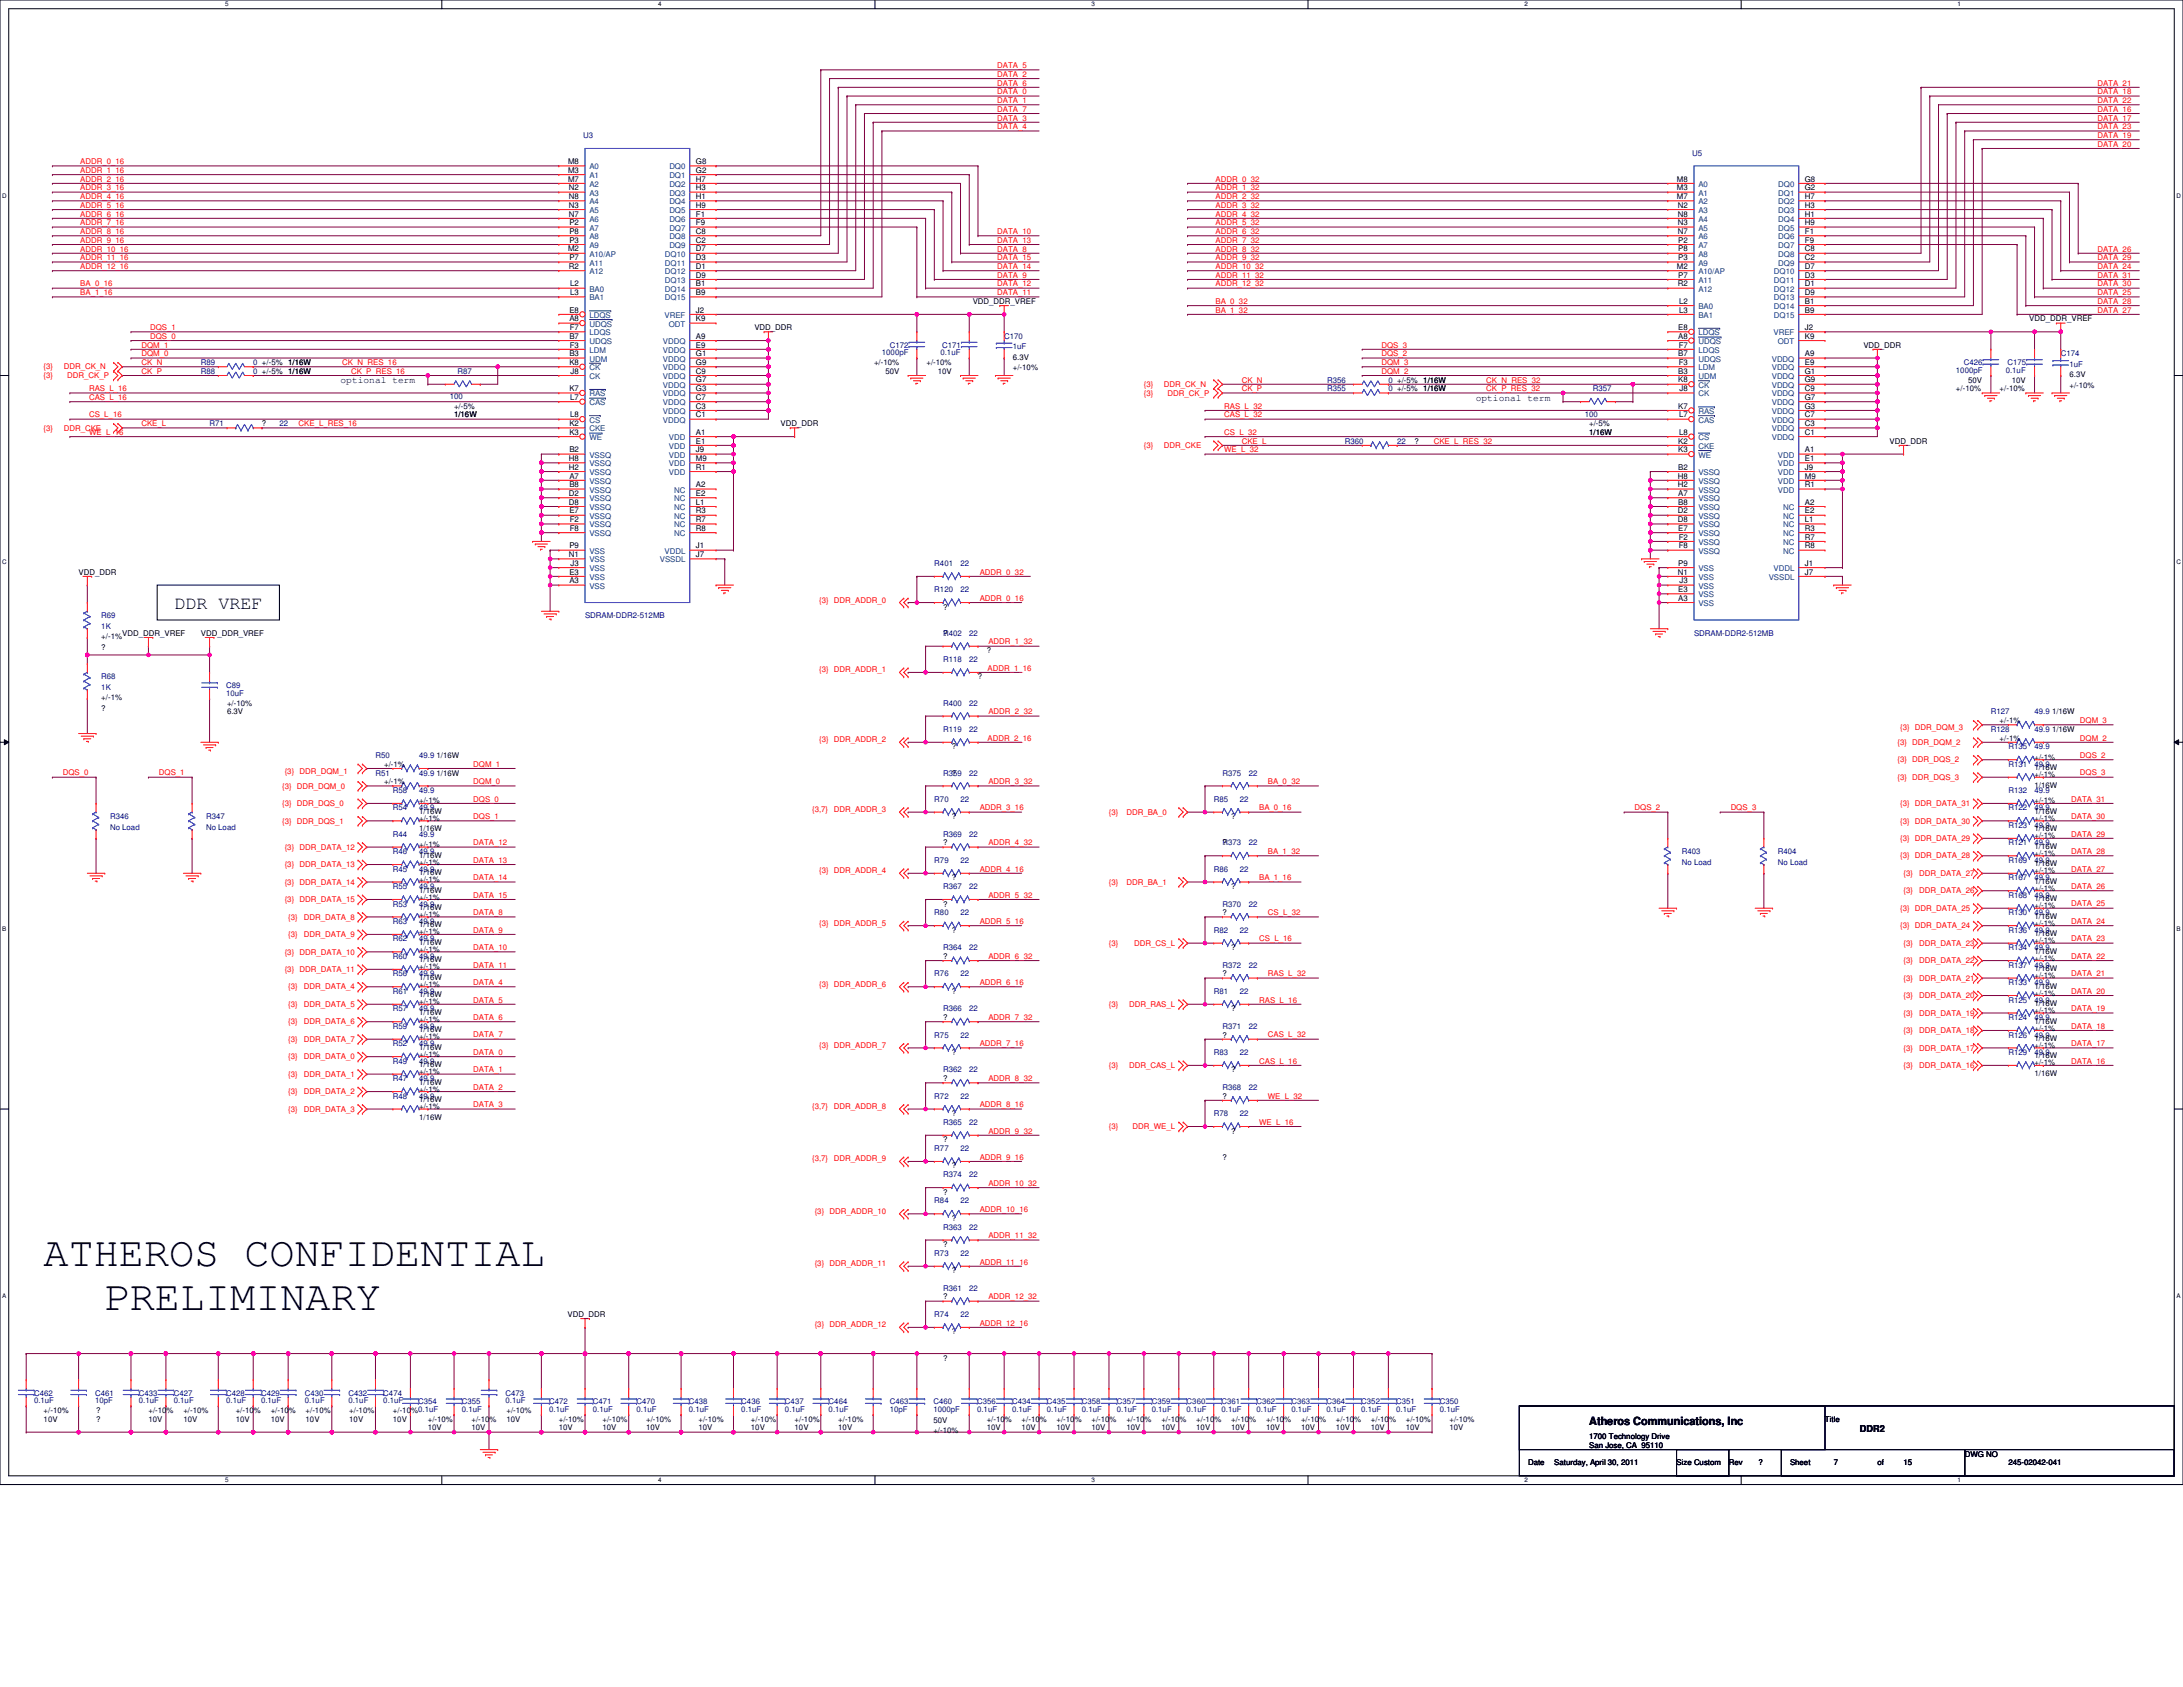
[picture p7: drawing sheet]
<svg xmlns="http://www.w3.org/2000/svg" width="279mm" height="216mm" viewBox="0 0 279 216" stroke-linecap="round" stroke-linejoin="round" font-family="sans-serif">
<defs><g id="words">
<g font-size="5.4">
<text x="5.6" y="162">ATHEROS CONFIDENTIAL</text>
<text x="13.4" y="167.6">PRELIMINARY</text>
</g>
<text font-size="2.3" x="22.4" y="77.9">DDR VREF</text>
<text font-size="1.4" x="203.4" y="182.4">Atheros Communications, Inc</text>
<g font-size="1.2">
<text x="43.6" y="49">optional term</text>
<text x="188.9" y="51.3">optional term</text>
<text x="238" y="183.3">DDR2</text>
</g>
<g font-size="1" fill="#f00">
<text x="127.6" y="9.8">DATA_2</text>
<text x="127.6" y="8.7">DATA_5</text>
<text x="127.6" y="11">DATA_6</text>
<text x="268.4" y="11">DATA_21</text>
<text x="127.6" y="12.1">DATA_0</text>
<text x="127.6" y="13.2">DATA_1</text>
<text x="127.6" y="15.4">DATA_3</text>
<text x="127.6" y="16.5">DATA_4</text>
<text x="127.6" y="14.3">DATA_7</text>
<text x="268.4" y="14.3">DATA_16</text>
<text x="268.4" y="15.4">DATA_17</text>
<text x="268.4" y="12.1">DATA_18</text>
<text x="268.4" y="17.7">DATA_19</text>
<text x="268.4" y="13.2">DATA_22</text>
<text x="268.4" y="16.5">DATA_23</text>
<text x="10.3" y="21">ADDR_0_16</text>
<text x="10.3" y="22.1">ADDR_1_16</text>
<text x="10.3" y="23.2">ADDR_2_16</text>
<text x="155.6" y="23.2">ADDR_0_32</text>
<text x="268.4" y="18.8">DATA_20</text>
<text x="10.3" y="24.4">ADDR_3_16</text>
<text x="10.3" y="25.5">ADDR_4_16</text>
<text x="10.3" y="26.6">ADDR_5_16</text>
<text x="10.3" y="27.7">ADDR_6_16</text>
<text x="10.3" y="28.8">ADDR_7_16</text>
<text x="10.3" y="30">ADDR_8_16</text>
<text x="127.6" y="30">DATA_10</text>
<text x="155.6" y="24.4">ADDR_1_32</text>
<text x="155.6" y="25.5">ADDR_2_32</text>
<text x="155.6" y="26.6">ADDR_3_32</text>
<text x="155.6" y="27.7">ADDR_4_32</text>
<text x="155.6" y="28.8">ADDR_5_32</text>
<text x="155.6" y="30">ADDR_6_32</text>
<text x="10.3" y="32.2">ADDR_10_16</text>
<text x="10.3" y="33.3">ADDR_11_16</text>
<text x="10.3" y="34.4">ADDR_12_16</text>
<text x="10.3" y="31.1">ADDR_9_16</text>
<text x="127.6" y="31.1">DATA_13</text>
<text x="127.6" y="34.4">DATA_14</text>
<text x="127.6" y="33.3">DATA_15</text>
<text x="127.6" y="32.2">DATA_8</text>
<text x="127.6" y="35.5">DATA_9</text>
<text x="155.6" y="34.4">ADDR_10_32</text>
<text x="155.6" y="35.5">ADDR_11_32</text>
<text x="155.6" y="31.1">ADDR_7_32</text>
<text x="155.6" y="32.2">ADDR_8_32</text>
<text x="155.6" y="33.3">ADDR_9_32</text>
<text x="268.4" y="32.2">DATA_26</text>
<text x="268.4" y="33.3">DATA_29</text>
<text x="268.4" y="35.5">DATA_31</text>
<text x="268.4" y="34.4">DATA_24</text>
<text x="10.3" y="36.7">BA_0_16</text>
<text x="10.3" y="37.8">BA_1_16</text>
<text x="127.6" y="37.8">DATA_11</text>
<text x="127.6" y="36.7">DATA_12</text>
<text x="155.6" y="36.7">ADDR_12_32</text>
<text x="155.6" y="38.9">BA_0_32</text>
<text x="155.6" y="40">BA_1_32</text>
<text x="268.4" y="40">DATA_27</text>
<text x="268.4" y="38.9">DATA_28</text>
<text x="268.4" y="36.7">DATA_30</text>
<text x="268.4" y="37.8">DATA_25</text>
<text x="5.6" y="47.3">{3}</text>
<text x="8.2" y="47.3">DDR_CK_N</text>
<text x="18.1" y="46.7">CK_N</text>
<text x="18.1" y="47.8">CK_P</text>
<text x="18.1" y="44.5">DQM_1</text>
<text x="18.1" y="45.6">DQM_0</text>
<text x="19.2" y="42.2">DQS_1</text>
<text x="19.2" y="43.4">DQS_0</text>
<text x="43.8" y="46.7">CK_N_RES_16</text>
<text x="44.9" y="47.8">CK_P_RES_16</text>
<text x="176.8" y="44.5">DQS_3</text>
<text x="176.8" y="45.6">DQS_2</text>
<text x="176.8" y="46.7">DQM_3</text>
<text x="176.8" y="47.8">DQM_2</text>
<text x="5.6" y="48.4">{3}</text>
<text x="8.6" y="48.4">DDR_CK_P</text>
<text x="11.4" y="51.2">CAS_L_16</text>
<text x="11.4" y="50.1">RAS_L_16</text>
<text x="11.4" y="53.4">CS_L_16</text>
<text x="146.4" y="50.6">{3}</text>
<text x="146.4" y="49.5">{3}</text>
<text x="149" y="49.5">DDR_CK_N</text>
<text x="149.4" y="50.6">DDR_CK_P</text>
<text x="156.7" y="53.4">CAS_L_32</text>
<text x="156.7" y="52.3">RAS_L_32</text>
<text x="158.9" y="49">CK_N</text>
<text x="158.9" y="50.1">CK_P</text>
<text x="190.2" y="49">CK_N_RES_32</text>
<text x="190.2" y="50.1">CK_P_RES_32</text>
<text x="5.6" y="55.1">{3}</text>
<text x="8.2" y="55.1">DDR_CKE</text>
<text x="11.4" y="55.7">WE_L_16</text>
<text x="18.1" y="54.5">CKE_L</text>
<text x="38.2" y="54.5">CKE_L_RES_16</text>
<text x="146.4" y="57.3">{3}</text>
<text x="149" y="57.3">DDR_CKE</text>
<text x="156.7" y="55.7">CS_L_32</text>
<text x="156.7" y="57.9">WE_L_32</text>
<text x="158.9" y="56.8">CKE_L</text>
<text x="183.5" y="56.8">CKE_L_RES_32</text>
<text x="104.8" y="77.1">{3} DDR_ADDR_0</text>
<text x="125.4" y="76.9">ADDR_0_16</text>
<text x="125.4" y="73.5">ADDR_0_32</text>
<text x="126.5" y="82.5">ADDR_1_32</text>
<text x="104.8" y="86.1">{3} DDR_ADDR_1</text>
<text x="126.4" y="85.8">ADDR_1_16</text>
<text x="104.8" y="95">{3} DDR_ADDR_2</text>
<text x="126.4" y="94.8">ADDR_2_16</text>
<text x="126.5" y="91.4">ADDR_2_32</text>
<text x="242.9" y="95.3">{3} DDR_DQM_2</text>
<text x="243.2" y="93.4">{3} DDR_DQM_3</text>
<text x="266.2" y="94.8">DQM_2</text>
<text x="266.2" y="92.5">DQM_3</text>
<text x="8" y="99.2">DQS_0</text>
<text x="20.3" y="99.2">DQS_1</text>
<text x="36.1" y="100.9">{3} DDR_DQM_0</text>
<text x="36.4" y="99">{3} DDR_DQM_1</text>
<text x="60.6" y="100.4">DQM_0</text>
<text x="60.6" y="98.1">DQM_1</text>
<text x="126.5" y="100.4">ADDR_3_32</text>
<text x="162.3" y="100.4">BA_0_32</text>
<text x="242.9" y="99.8">{3} DDR_DQS_3</text>
<text x="242.9" y="97.6">{3} DDR_DQS_2</text>
<text x="266.2" y="97">DQS_2</text>
<text x="266.2" y="99.2">DQS_3</text>
<text x="36.1" y="105.4">{3} DDR_DQS_1</text>
<text x="36.1" y="103.2">{3} DDR_DQS_0</text>
<text x="60.6" y="102.6">DQS_0</text>
<text x="60.6" y="104.8">DQS_1</text>
<text x="103.9" y="103.9">{3,7}</text>
<text x="106.7" y="103.9">DDR_ADDR_3</text>
<text x="125.4" y="103.7">ADDR_3_16</text>
<text x="141.9" y="104.3">{3}</text>
<text x="144.2" y="104.3">DDR_BA_0</text>
<text x="161.2" y="103.7">BA_0_16</text>
<text x="209.2" y="103.7">DQS_2</text>
<text x="221.5" y="103.7">DQS_3</text>
<text x="243.2" y="105.4">{3} DDR_DATA_30</text>
<text x="243.2" y="107.6">{3} DDR_DATA_29</text>
<text x="243.2" y="103.2">{3} DDR_DATA_31</text>
<text x="265.1" y="102.6">DATA_31</text>
<text x="265.1" y="104.8">DATA_30</text>
<text x="265.1" y="107.1">DATA_29</text>
<text x="36.4" y="111">{3} DDR_DATA_13</text>
<text x="36.4" y="113.2">{3} DDR_DATA_14</text>
<text x="36.4" y="108.7">{3} DDR_DATA_12</text>
<text x="60.6" y="108.2">DATA_12</text>
<text x="60.6" y="110.4">DATA_13</text>
<text x="60.6" y="112.7">DATA_14</text>
<text x="104.8" y="111.8">{3} DDR_ADDR_4</text>
<text x="125.4" y="111.5">ADDR_4_16</text>
<text x="126.5" y="108.2">ADDR_4_32</text>
<text x="141.9" y="113.2">{3}</text>
<text x="144.2" y="113.2">DDR_BA_1</text>
<text x="161.2" y="112.7">BA_1_16</text>
<text x="162.3" y="109.3">BA_1_32</text>
<text x="243.2" y="109.9">{3} DDR_DATA_28</text>
<text x="243.6" y="112.1">{3}</text>
<text x="245.6" y="112.1">DDR_DATA_27</text>
<text x="265.1" y="109.3">DATA_28</text>
<text x="265.1" y="111.5">DATA_27</text>
<text x="265.1" y="113.8">DATA_26</text>
<text x="36.4" y="115.5">{3} DDR_DATA_15</text>
<text x="36.9" y="117.7">{3}</text>
<text x="36.9" y="119.9">{3}</text>
<text x="38.9" y="117.7">DDR_DATA_8</text>
<text x="38.9" y="119.9">DDR_DATA_9</text>
<text x="60.6" y="114.9">DATA_15</text>
<text x="60.6" y="117.1">DATA_8</text>
<text x="60.6" y="119.4">DATA_9</text>
<text x="104.8" y="118.5">{3} DDR_ADDR_5</text>
<text x="125.4" y="118.2">ADDR_5_16</text>
<text x="126.5" y="114.9">ADDR_5_32</text>
<text x="162.3" y="117.1">CS_L_32</text>
<text x="243.2" y="116.6">{3} DDR_DATA_25</text>
<text x="243.2" y="118.8">{3} DDR_DATA_24</text>
<text x="243.6" y="114.3">{3}</text>
<text x="245.6" y="114.3">DDR_DATA_26</text>
<text x="265.1" y="116">DATA_25</text>
<text x="265.1" y="118.2">DATA_24</text>
<text x="36.4" y="122.2">{3} DDR_DATA_10</text>
<text x="36.4" y="124.4">{3} DDR_DATA_11</text>
<text x="60.6" y="121.6">DATA_10</text>
<text x="60.6" y="123.8">DATA_11</text>
<text x="126.5" y="122.7">ADDR_6_32</text>
<text x="141.9" y="121">{3}</text>
<text x="145.2" y="121">DDR_CS_L</text>
<text x="161.2" y="120.5">CS_L_16</text>
<text x="162.3" y="124.9">RAS_L_32</text>
<text x="243.6" y="123.3">{3}</text>
<text x="243.6" y="125.5">{3}</text>
<text x="243.6" y="121">{3}</text>
<text x="245.6" y="123.3">DDR_DATA_22</text>
<text x="245.6" y="125.5">DDR_DATA_21</text>
<text x="245.6" y="121">DDR_DATA_23</text>
<text x="265.1" y="120.5">DATA_23</text>
<text x="265.1" y="122.7">DATA_22</text>
<text x="265.1" y="124.9">DATA_21</text>
<text x="36.9" y="128.9">{3}</text>
<text x="36.9" y="131.1">{3}</text>
<text x="36.9" y="126.6">{3}</text>
<text x="38.9" y="128.9">DDR_DATA_5</text>
<text x="38.9" y="131.1">DDR_DATA_6</text>
<text x="38.9" y="126.6">DDR_DATA_4</text>
<text x="60.6" y="126.1">DATA_4</text>
<text x="60.6" y="128.3">DATA_5</text>
<text x="60.6" y="130.5">DATA_6</text>
<text x="104.8" y="126.3">{3} DDR_ADDR_6</text>
<text x="125.4" y="126.1">ADDR_6_16</text>
<text x="126.5" y="130.5">ADDR_7_32</text>
<text x="141.9" y="128.9">{3}</text>
<text x="144.5" y="128.9">DDR_RAS_L</text>
<text x="161.2" y="128.3">RAS_L_16</text>
<text x="243.6" y="127.7">{3}</text>
<text x="243.6" y="130">{3}</text>
<text x="245.6" y="127.7">DDR_DATA_20</text>
<text x="245.6" y="130">DDR_DATA_19</text>
<text x="265.1" y="129.4">DATA_19</text>
<text x="265.1" y="131.7">DATA_18</text>
<text x="265.1" y="127.2">DATA_20</text>
<text x="36.9" y="137.8">{3}</text>
<text x="36.9" y="133.3">{3}</text>
<text x="36.9" y="135.6">{3}</text>
<text x="38.9" y="137.8">DDR_DATA_1</text>
<text x="38.9" y="133.3">DDR_DATA_7</text>
<text x="38.9" y="135.6">DDR_DATA_0</text>
<text x="60.6" y="135">DATA_0</text>
<text x="60.6" y="137.2">DATA_1</text>
<text x="60.6" y="132.8">DATA_7</text>
<text x="104.8" y="134.1">{3} DDR_ADDR_7</text>
<text x="125.4" y="133.9">ADDR_7_16</text>
<text x="141.9" y="136.7">{3}</text>
<text x="144.5" y="136.7">DDR_CAS_L</text>
<text x="161.2" y="136.1">CAS_L_16</text>
<text x="162.3" y="132.8">CAS_L_32</text>
<text x="243.6" y="132.2">{3}</text>
<text x="243.6" y="134.5">{3}</text>
<text x="243.6" y="136.7">{3}</text>
<text x="245.6" y="132.2">DDR_DATA_18</text>
<text x="245.6" y="134.5">DDR_DATA_17</text>
<text x="245.6" y="136.7">DDR_DATA_16</text>
<text x="265.1" y="133.9">DATA_17</text>
<text x="265.1" y="136.1">DATA_16</text>
<text x="36.9" y="140">{3}</text>
<text x="36.9" y="142.3">{3}</text>
<text x="38.9" y="140">DDR_DATA_2</text>
<text x="38.9" y="142.3">DDR_DATA_3</text>
<text x="60.6" y="139.5">DATA_2</text>
<text x="60.6" y="141.7">DATA_3</text>
<text x="103.9" y="141.9">{3,7}</text>
<text x="106.7" y="141.9">DDR_ADDR_8</text>
<text x="125.4" y="141.7">ADDR_8_16</text>
<text x="126.5" y="138.4">ADDR_8_32</text>
<text x="161.2" y="143.9">WE_L_16</text>
<text x="162.3" y="140.6">WE_L_32</text>
<text x="103.9" y="148.6">{3,7}</text>
<text x="106.7" y="148.6">DDR_ADDR_9</text>
<text x="125.4" y="148.4">ADDR_9_16</text>
<text x="126.5" y="145.1">ADDR_9_32</text>
<text x="141.9" y="144.5">{3}</text>
<text x="145" y="144.5">DDR_WE_L</text>
<text x="104.3" y="155.4">{3} DDR_ADDR_10</text>
<text x="125.4" y="155.1">ADDR_10_16</text>
<text x="126.5" y="151.8">ADDR_10_32</text>
<text x="125.4" y="161.8">ADDR_11_16</text>
<text x="126.5" y="158.5">ADDR_11_32</text>
<text x="104.3" y="162.1">{3} DDR_ADDR_11</text>
<text x="126.5" y="166.3">ADDR_12_32</text>
<text x="104.3" y="169.9">{3} DDR_ADDR_12</text>
<text x="125.4" y="169.7">ADDR_12_16</text>
</g>
<g font-size="1" fill="#000080">
<text x="74.7" y="17.7">U3</text>
<text x="216.6" y="19.9">U5</text>
<text x="25.7" y="46.7">R89</text>
<text x="25.7" y="47.8">R88</text>
<text x="32.4" y="46.7">0 +/-5% 1/16W</text>
<text x="32.4" y="47.8">0 +/-5% 1/16W</text>
<text x="58.6" y="47.8">R87</text>
<text x="112.9" y="45.5">1000pF</text>
<text x="113.9" y="44.5">C172</text>
<text x="120.4" y="45.5">0.1uF</text>
<text x="120.6" y="44.5">C171</text>
<text x="128.5" y="43.4">C170</text>
<text x="129.6" y="44.7">1uF</text>
<text x="250.3" y="47.7">1000pF</text>
<text x="251.3" y="46.7">C426</text>
<text x="256.7" y="47.7">0.1uF</text>
<text x="256.9" y="46.7">C175</text>
<text x="263.8" y="45.6">C174</text>
<text x="264.9" y="46.9">1uF</text>
<text x="57.6" y="51.1">100</text>
<text x="169.9" y="50.1">R355</text>
<text x="169.9" y="49">R356</text>
<text x="177.7" y="50.1">0 +/-5% 1/16W</text>
<text x="177.7" y="49">0 +/-5% 1/16W</text>
<text x="202.8" y="53.3">100</text>
<text x="203.8" y="50.1">R357</text>
<text x="26.8" y="54.5">R71</text>
<text x="35.8" y="54.5">22</text>
<text x="172.1" y="56.8">R360</text>
<text x="178.8" y="56.8">22</text>
<text x="119.6" y="75.8">R120</text>
<text x="119.6" y="72.4">R401</text>
<text x="122.9" y="75.8">22</text>
<text x="122.9" y="72.4">22</text>
<text x="13" y="79.1">R69</text>
<text x="13" y="80.5">1K</text>
<text x="74.9" y="79.1">SDRAM-DDR2-512MB</text>
<text x="120.7" y="81.4">R402</text>
<text x="124.1" y="81.4">22</text>
<text x="216.8" y="81.4">SDRAM-DDR2-512MB</text>
<text x="13" y="87">R68</text>
<text x="13" y="88.3">1K</text>
<text x="28.9" y="88.1">C89</text>
<text x="28.9" y="89.1">10uF</text>
<text x="120.7" y="84.7">R118</text>
<text x="124.1" y="84.7">22</text>
<text x="120.7" y="90.3">R400</text>
<text x="120.7" y="93.7">R119</text>
<text x="124.1" y="90.3">22</text>
<text x="124.1" y="93.7">22</text>
<text x="254.8" y="93.7">R128</text>
<text x="254.8" y="91.4">R127</text>
<text x="257" y="95.9">R135</text>
<text x="260.4" y="93.7">49.9</text>
<text x="260.4" y="95.9">49.9</text>
<text x="260.4" y="91.4">49.9</text>
<text x="48.1" y="97">R50</text>
<text x="48.1" y="99.3">R51</text>
<text x="50.3" y="101.5">R58</text>
<text x="53.6" y="97">49.9</text>
<text x="53.6" y="101.5">49.9</text>
<text x="53.6" y="99.3">49.9</text>
<text x="120.7" y="99.3">R359</text>
<text x="124.1" y="99.3">22</text>
<text x="156.5" y="99.3">R375</text>
<text x="159.8" y="99.3">22</text>
<text x="257" y="98.1">R131</text>
<text x="257" y="101.5">R132</text>
<text x="260.4" y="98.1">49.9</text>
<text x="260.4" y="101.5">49.9</text>
<text x="14.1" y="104.8">R346</text>
<text x="14.1" y="106.2">No Load</text>
<text x="26.4" y="104.8">R347</text>
<text x="26.4" y="106.2">No Load</text>
<text x="50.3" y="103.7">R54</text>
<text x="50.3" y="107.1">R44</text>
<text x="53.6" y="103.7">49.9</text>
<text x="53.6" y="107.1">49.9</text>
<text x="119.6" y="102.6">R70</text>
<text x="120.7" y="107.1">R369</text>
<text x="122.9" y="102.6">22</text>
<text x="124.1" y="107.1">22</text>
<text x="155.3" y="102.6">R85</text>
<text x="158.7" y="102.6">22</text>
<text x="257" y="106">R123</text>
<text x="257" y="103.7">R122</text>
<text x="260.4" y="106">49.9</text>
<text x="260.4" y="103.7">49.9</text>
<text x="50.3" y="109.3">R46</text>
<text x="50.3" y="113.8">R55</text>
<text x="50.3" y="111.5">R45</text>
<text x="53.6" y="109.3">49.9</text>
<text x="53.6" y="113.8">49.9</text>
<text x="53.6" y="111.5">49.9</text>
<text x="119.6" y="110.4">R79</text>
<text x="120.7" y="113.8">R367</text>
<text x="122.9" y="110.4">22</text>
<text x="124.1" y="113.8">22</text>
<text x="155.3" y="111.5">R86</text>
<text x="156.5" y="108.2">R373</text>
<text x="158.7" y="111.5">22</text>
<text x="159.8" y="108.2">22</text>
<text x="215.3" y="109.3">R403</text>
<text x="215.3" y="110.6">No Load</text>
<text x="227.5" y="109.3">R404</text>
<text x="227.5" y="110.6">No Load</text>
<text x="257" y="110.4">R169</text>
<text x="257" y="108.2">R121</text>
<text x="257" y="112.7">R167</text>
<text x="260.4" y="110.4">49.9</text>
<text x="260.4" y="108.2">49.9</text>
<text x="260.4" y="112.7">49.9</text>
<text x="50.3" y="118.2">R63</text>
<text x="50.3" y="116">R53</text>
<text x="53.6" y="118.2">49.9</text>
<text x="53.6" y="116">49.9</text>
<text x="119.6" y="117.1">R80</text>
<text x="122.9" y="117.1">22</text>
<text x="155.3" y="119.4">R82</text>
<text x="156.5" y="116">R370</text>
<text x="158.7" y="119.4">22</text>
<text x="159.8" y="116">22</text>
<text x="257" y="117.1">R130</text>
<text x="257" y="119.4">R136</text>
<text x="257" y="114.9">R168</text>
<text x="260.4" y="117.1">49.9</text>
<text x="260.4" y="119.4">49.9</text>
<text x="260.4" y="114.9">49.9</text>
<text x="50.3" y="120.5">R62</text>
<text x="50.3" y="122.7">R60</text>
<text x="50.3" y="125">R56</text>
<text x="53.6" y="120.5">49.9</text>
<text x="53.6" y="122.7">49.9</text>
<text x="53.6" y="125">49.9</text>
<text x="119.6" y="125">R76</text>
<text x="120.7" y="121.6">R364</text>
<text x="122.9" y="125">22</text>
<text x="124.1" y="121.6">22</text>
<text x="156.5" y="123.8">R372</text>
<text x="159.8" y="123.8">22</text>
<text x="257" y="121.6">R134</text>
<text x="257" y="123.8">R137</text>
<text x="260.4" y="121.6">49.9</text>
<text x="260.4" y="123.8">49.9</text>
<text x="50.3" y="129.4">R57</text>
<text x="50.3" y="131.7">R59</text>
<text x="50.3" y="127.2">R61</text>
<text x="53.6" y="129.4">49.9</text>
<text x="53.6" y="131.7">49.9</text>
<text x="53.6" y="127.2">49.9</text>
<text x="120.7" y="129.4">R366</text>
<text x="124.1" y="129.4">22</text>
<text x="155.3" y="127.2">R81</text>
<text x="156.5" y="131.7">R371</text>
<text x="158.7" y="127.2">22</text>
<text x="159.8" y="131.7">22</text>
<text x="257" y="130.5">R124</text>
<text x="257" y="128.3">R125</text>
<text x="257" y="126.1">R133</text>
<text x="260.4" y="130.5">49.9</text>
<text x="260.4" y="128.3">49.9</text>
<text x="260.4" y="126.1">49.9</text>
<text x="50.3" y="136.1">R49</text>
<text x="50.3" y="133.9">R52</text>
<text x="53.6" y="136.1">49.9</text>
<text x="53.6" y="133.9">49.9</text>
<text x="119.6" y="132.8">R75</text>
<text x="120.7" y="137.2">R362</text>
<text x="122.9" y="132.8">22</text>
<text x="124.1" y="137.2">22</text>
<text x="155.3" y="135">R83</text>
<text x="158.7" y="135">22</text>
<text x="257" y="132.8">R126</text>
<text x="257" y="135">R129</text>
<text x="260.4" y="132.8">49.9</text>
<text x="260.4" y="135">49.9</text>
<text x="50.3" y="140.6">R48</text>
<text x="50.3" y="138.4">R47</text>
<text x="53.6" y="140.6">49.9</text>
<text x="53.6" y="138.4">49.9</text>
<text x="119.6" y="140.6">R72</text>
<text x="120.7" y="144">R365</text>
<text x="122.9" y="140.6">22</text>
<text x="124.1" y="144">22</text>
<text x="155.3" y="142.8">R78</text>
<text x="156.5" y="139.5">R368</text>
<text x="158.7" y="142.8">22</text>
<text x="159.8" y="139.5">22</text>
<text x="119.6" y="147.3">R77</text>
<text x="122.9" y="147.3">22</text>
<text x="119.6" y="154">R84</text>
<text x="120.7" y="150.7">R374</text>
<text x="122.9" y="154">22</text>
<text x="124.1" y="150.7">22</text>
<text x="119.6" y="160.7">R73</text>
<text x="120.7" y="157.4">R363</text>
<text x="122.9" y="160.7">22</text>
<text x="124.1" y="157.4">22</text>
<text x="120.7" y="165.2">R361</text>
<text x="124.1" y="165.2">22</text>
<text x="119.6" y="168.5">R74</text>
<text x="122.9" y="168.5">22</text>
<text x="4.4" y="178.6">C462</text>
<text x="4.4" y="179.6">0.1uF</text>
<text x="12.2" y="178.6">C461</text>
<text x="12.2" y="179.6">10pF</text>
<text x="17.8" y="178.6">C433</text>
<text x="17.8" y="179.6">0.1uF</text>
<text x="22.2" y="178.6">C427</text>
<text x="22.2" y="179.6">0.1uF</text>
<text x="28.9" y="178.6">C428</text>
<text x="28.9" y="179.6">0.1uF</text>
<text x="33.4" y="178.6">C429</text>
<text x="33.4" y="179.6">0.1uF</text>
<text x="39" y="178.6">C430</text>
<text x="39" y="179.6">0.1uF</text>
<text x="44.6" y="178.6">C432</text>
<text x="44.6" y="179.6">0.1uF</text>
<text x="49.1" y="178.6">C474</text>
<text x="49.1" y="179.6">0.1uF</text>
<text x="53.5" y="179.7">C354</text>
<text x="59.1" y="179.7">C355</text>
<text x="64.7" y="178.6">C473</text>
<text x="64.7" y="179.6">0.1uF</text>
<text x="70.3" y="179.7">C472</text>
<text x="75.9" y="179.7">C471</text>
<text x="81.5" y="179.7">C470</text>
<text x="88.2" y="179.7">C438</text>
<text x="94.9" y="179.7">C436</text>
<text x="100.5" y="179.7">C437</text>
<text x="106.1" y="179.7">C464</text>
<text x="113.9" y="179.7">C463</text>
<text x="119.5" y="179.7">C460</text>
<text x="125.1" y="179.7">C356</text>
<text x="129.5" y="179.7">C434</text>
<text x="134" y="179.7">C435</text>
<text x="138.5" y="179.7">C358</text>
<text x="142.9" y="179.7">C357</text>
<text x="147.4" y="179.7">C359</text>
<text x="151.9" y="179.7">C360</text>
<text x="156.3" y="179.7">C361</text>
<text x="160.8" y="179.7">C362</text>
<text x="165.3" y="179.7">C363</text>
<text x="169.8" y="179.7">C364</text>
<text x="174.2" y="179.7">C352</text>
<text x="178.7" y="179.7">C351</text>
<text x="184.3" y="179.7">C350</text>
<text x="59.1" y="180.7">0.1uF</text>
<text x="70.3" y="180.7">0.1uF</text>
<text x="75.9" y="180.7">0.1uF</text>
<text x="81.5" y="180.7">0.1uF</text>
<text x="88.2" y="180.7">0.1uF</text>
<text x="94.9" y="180.7">0.1uF</text>
<text x="100.5" y="180.7">0.1uF</text>
<text x="106.1" y="180.7">0.1uF</text>
<text x="113.9" y="180.7">10pF</text>
<text x="119.5" y="180.7">1000pF</text>
<text x="125.1" y="180.7">0.1uF</text>
<text x="129.5" y="180.7">0.1uF</text>
<text x="134" y="180.7">0.1uF</text>
<text x="138.5" y="180.7">0.1uF</text>
<text x="142.9" y="180.7">0.1uF</text>
<text x="147.4" y="180.7">0.1uF</text>
<text x="151.9" y="180.7">0.1uF</text>
<text x="156.3" y="180.7">0.1uF</text>
<text x="160.8" y="180.7">0.1uF</text>
<text x="165.3" y="180.7">0.1uF</text>
<text x="169.8" y="180.7">0.1uF</text>
<text x="174.2" y="180.7">0.1uF</text>
<text x="178.7" y="180.7">0.1uF</text>
<text x="184.3" y="180.7">0.1uF</text>
</g>
<g font-size="1">
<text x="72.7" y="21">M8</text>
<text x="72.7" y="22.1">M3</text>
<text x="72.7" y="23.2">M7</text>
<text x="89.1" y="21">G8</text>
<text x="89.1" y="22.1">G2</text>
<text x="89.1" y="23.2">H7</text>
<text x="214.6" y="23.2">M8</text>
<text x="231" y="23.2">G8</text>
<text x="72.8" y="24.4">N2</text>
<text x="72.8" y="25.5">N8</text>
<text x="72.8" y="26.6">N3</text>
<text x="72.8" y="27.7">N7</text>
<text x="72.9" y="28.8">P2</text>
<text x="72.9" y="29.9">P8</text>
<text x="89.1" y="24.4">H3</text>
<text x="89.1" y="26.6">H9</text>
<text x="89.1" y="25.5">H1</text>
<text x="89.1" y="27.7">F1</text>
<text x="89.1" y="28.8">F9</text>
<text x="89.1" y="29.9">C8</text>
<text x="214.6" y="24.4">M3</text>
<text x="214.6" y="25.5">M7</text>
<text x="214.8" y="26.6">N2</text>
<text x="214.8" y="27.7">N8</text>
<text x="214.8" y="28.8">N3</text>
<text x="214.8" y="29.9">N7</text>
<text x="231" y="24.4">G2</text>
<text x="231" y="25.5">H7</text>
<text x="231" y="26.6">H3</text>
<text x="231" y="28.8">H9</text>
<text x="231" y="27.7">H1</text>
<text x="231" y="29.9">F1</text>
<text x="72.7" y="32.2">M2</text>
<text x="72.8" y="34.4">R2</text>
<text x="72.9" y="31.1">P3</text>
<text x="72.9" y="33.3">P7</text>
<text x="89.1" y="31.1">C2</text>
<text x="89.1" y="32.2">D7</text>
<text x="89.1" y="33.3">D3</text>
<text x="89.1" y="34.4">D1</text>
<text x="89.1" y="35.5">D9</text>
<text x="214.6" y="34.4">M2</text>
<text x="214.8" y="31.1">P2</text>
<text x="214.8" y="32.2">P8</text>
<text x="214.8" y="33.3">P3</text>
<text x="214.8" y="35.5">P7</text>
<text x="231" y="31.1">F9</text>
<text x="231" y="32.2">C8</text>
<text x="231" y="33.3">C2</text>
<text x="231" y="34.4">D7</text>
<text x="231" y="35.5">D3</text>
<text x="72.9" y="41.1">A8</text>
<text x="72.9" y="40">E8</text>
<text x="73" y="36.7">L2</text>
<text x="73" y="37.8">L3</text>
<text x="89.1" y="40">J2</text>
<text x="89.1" y="41.1">K9</text>
<text x="89.1" y="36.7">B1</text>
<text x="89.1" y="37.8">B9</text>
<text x="124.5" y="38.9">VDD_DDR_VREF</text>
<text x="214.8" y="36.7">R2</text>
<text x="214.9" y="38.9">L2</text>
<text x="214.9" y="40">L3</text>
<text x="231" y="36.7">D1</text>
<text x="231" y="38.9">B1</text>
<text x="231" y="37.8">D9</text>
<text x="231" y="40">B9</text>
<text x="259.7" y="41.1">VDD_DDR_VREF</text>
<text x="72.9" y="43.4">B7</text>
<text x="72.9" y="46.7">K8</text>
<text x="72.9" y="45.6">B3</text>
<text x="72.9" y="42.2">F7</text>
<text x="72.9" y="44.5">F3</text>
<text x="73" y="47.8">J8</text>
<text x="89.1" y="43.4">A9</text>
<text x="89.1" y="44.5">E9</text>
<text x="89.1" y="45.6">G1</text>
<text x="89.1" y="46.7">G9</text>
<text x="89.1" y="47.8">C9</text>
<text x="96.6" y="42.3">VDD_DDR</text>
<text x="111.9" y="46.7">+/-10%</text>
<text x="113.3" y="47.8">50V</text>
<text x="118.6" y="46.7">+/-10%</text>
<text x="120" y="47.8">10V</text>
<text x="129.6" y="46.1">6.3V</text>
<text x="129.6" y="47.4">+/-10%</text>
<text x="214.8" y="43.4">A8</text>
<text x="214.8" y="45.6">B7</text>
<text x="214.8" y="42.2">E8</text>
<text x="214.8" y="47.8">B3</text>
<text x="214.9" y="44.5">F7</text>
<text x="214.9" y="46.7">F3</text>
<text x="231" y="42.2">J2</text>
<text x="231" y="43.4">K9</text>
<text x="231" y="45.6">A9</text>
<text x="231" y="46.7">E9</text>
<text x="231" y="47.8">G1</text>
<text x="238.5" y="44.5">VDD_DDR</text>
<text x="58.1" y="53.4">1/16W</text>
<text x="58.1" y="52.3">+/-5%</text>
<text x="72.9" y="50.1">K7</text>
<text x="73" y="53.4">L8</text>
<text x="73" y="51.2">L7</text>
<text x="89.1" y="48.9">G7</text>
<text x="89.1" y="50.1">G3</text>
<text x="89.1" y="51.2">C7</text>
<text x="89.1" y="52.3">C3</text>
<text x="89.1" y="53.4">C1</text>
<text x="214.8" y="48.9">K8</text>
<text x="214.8" y="52.3">K7</text>
<text x="214.9" y="53.4">L7</text>
<text x="215" y="50.1">J8</text>
<text x="231" y="48.9">G9</text>
<text x="231" y="50.1">C9</text>
<text x="231" y="51.2">G7</text>
<text x="231" y="52.3">G3</text>
<text x="231" y="53.4">C7</text>
<text x="250.3" y="50.1">+/-10%</text>
<text x="251.9" y="49">50V</text>
<text x="255.9" y="50.1">+/-10%</text>
<text x="257.5" y="49">10V</text>
<text x="264.9" y="48.3">6.3V</text>
<text x="264.9" y="49.6">+/-10%</text>
<text x="33.5" y="54.5">?</text>
<text x="72.8" y="59">H8</text>
<text x="72.9" y="54.5">K2</text>
<text x="72.9" y="55.7">K3</text>
<text x="72.9" y="57.9">B2</text>
<text x="89.1" y="59">M9</text>
<text x="89.1" y="55.7">A1</text>
<text x="89.1" y="56.8">E1</text>
<text x="89.1" y="57.9">J9</text>
<text x="99.9" y="54.5">VDD_DDR</text>
<text x="181.1" y="56.8">?</text>
<text x="203.4" y="55.7">1/16W</text>
<text x="203.4" y="54.5">+/-5%</text>
<text x="214.8" y="56.8">K2</text>
<text x="214.8" y="57.9">K3</text>
<text x="214.9" y="55.7">L8</text>
<text x="231" y="54.5">C3</text>
<text x="231" y="55.7">C1</text>
<text x="231" y="57.9">A1</text>
<text x="231" y="59">E1</text>
<text x="241.8" y="56.8">VDD_DDR</text>
<text x="72.8" y="60.1">H2</text>
<text x="72.8" y="63.5">D2</text>
<text x="72.8" y="64.6">D8</text>
<text x="72.9" y="61.2">A7</text>
<text x="72.9" y="62.4">B8</text>
<text x="72.9" y="65.7">E7</text>
<text x="89.1" y="60.1">R1</text>
<text x="89.1" y="63.5">E2</text>
<text x="89.1" y="62.4">A2</text>
<text x="89.1" y="64.6">L1</text>
<text x="89.1" y="65.7">R3</text>
<text x="214.8" y="61.2">H8</text>
<text x="214.8" y="62.4">H2</text>
<text x="214.8" y="65.7">D2</text>
<text x="214.8" y="60.1">B2</text>
<text x="214.8" y="63.5">A7</text>
<text x="214.8" y="64.6">B8</text>
<text x="231" y="62.4">R1</text>
<text x="231" y="61.2">M9</text>
<text x="231" y="60.1">J9</text>
<text x="231" y="65.7">E2</text>
<text x="231" y="64.6">A2</text>
<text x="72.8" y="71.3">N1</text>
<text x="72.9" y="70.2">P9</text>
<text x="72.9" y="66.8">F2</text>
<text x="72.9" y="67.9">F8</text>
<text x="89.1" y="66.8">R7</text>
<text x="89.1" y="67.9">R8</text>
<text x="89.1" y="70.2">J1</text>
<text x="89.1" y="71.3">J7</text>
<text x="214.8" y="66.8">D8</text>
<text x="214.8" y="67.9">E7</text>
<text x="214.9" y="69.1">F2</text>
<text x="214.9" y="70.2">F8</text>
<text x="231" y="66.8">L1</text>
<text x="231" y="67.9">R3</text>
<text x="231" y="69.1">R7</text>
<text x="231" y="70.2">R8</text>
<text x="10.1" y="73.5">VDD_DDR</text>
<text x="72.9" y="73.5">E3</text>
<text x="72.9" y="74.7">A3</text>
<text x="73" y="72.4">J3</text>
<text x="214.8" y="73.5">N1</text>
<text x="214.8" y="72.4">P9</text>
<text x="214.8" y="75.8">E3</text>
<text x="214.8" y="76.9">A3</text>
<text x="215" y="74.7">J3</text>
<text x="231" y="72.4">J1</text>
<text x="231" y="73.5">J7</text>
<text x="13" y="83.2">?</text>
<text x="13" y="81.8">+/-1%</text>
<text x="15.6" y="81.4">VDD_DDR_VREF</text>
<text x="25.7" y="81.4">VDD_DDR_VREF</text>
<text x="120.7" y="81.4">?</text>
<text x="120.7" y="78">?</text>
<text x="126.3" y="83.6">?</text>
<text x="13" y="89.6">+/-1%</text>
<text x="125.2" y="87">?</text>
<text x="13" y="91">?</text>
<text x="29.1" y="91.4">6.3V</text>
<text x="29.1" y="90.3">+/-10%</text>
<text x="121.8" y="95.9">?</text>
<text x="255.9" y="94.8">+/-1%</text>
<text x="255.9" y="92.5">+/-1%</text>
<text x="262.6" y="93.7">1/16W</text>
<text x="262.6" y="91.4">1/16W</text>
<text x="49.2" y="98.1">+/-1%</text>
<text x="49.2" y="100.4">+/-1%</text>
<text x="55.9" y="97">1/16W</text>
<text x="55.9" y="99.3">1/16W</text>
<text x="121.8" y="99.3">?</text>
<text x="260.4" y="97.2">+/-1%</text>
<text x="260.4" y="98.6">1/16W</text>
<text x="260.4" y="99.5">+/-1%</text>
<text x="260.4" y="100.8">1/16W</text>
<text x="53.6" y="105.1">+/-1%</text>
<text x="53.6" y="106.4">1/16W</text>
<text x="53.6" y="102.8">+/-1%</text>
<text x="53.6" y="104.2">1/16W</text>
<text x="121.8" y="104.8">?</text>
<text x="157.6" y="104.8">?</text>
<text x="260.4" y="107.3">+/-1%</text>
<text x="260.4" y="105.1">+/-1%</text>
<text x="260.4" y="106.4">1/16W</text>
<text x="260.4" y="102.8">+/-1%</text>
<text x="260.4" y="104.2">1/16W</text>
<text x="53.6" y="110.6">+/-1%</text>
<text x="53.6" y="112">1/16W</text>
<text x="53.6" y="108.4">+/-1%</text>
<text x="53.6" y="109.8">1/16W</text>
<text x="53.6" y="112.9">+/-1%</text>
<text x="120.7" y="108.2">?</text>
<text x="121.8" y="112.7">?</text>
<text x="156.5" y="108.2">?</text>
<text x="157.6" y="113.8">?</text>
<text x="260.4" y="111.8">+/-1%</text>
<text x="260.4" y="113.1">1/16W</text>
<text x="260.4" y="108.6">1/16W</text>
<text x="260.4" y="109.5">+/-1%</text>
<text x="260.4" y="110.9">1/16W</text>
<text x="53.6" y="115.1">+/-1%</text>
<text x="53.6" y="116.5">1/16W</text>
<text x="53.6" y="119.6">+/-1%</text>
<text x="53.6" y="117.4">+/-1%</text>
<text x="53.6" y="118.7">1/16W</text>
<text x="53.6" y="114.2">1/16W</text>
<text x="120.7" y="116">?</text>
<text x="121.8" y="119.4">?</text>
<text x="156.5" y="117.1">?</text>
<text x="260.4" y="118.5">+/-1%</text>
<text x="260.4" y="119.8">1/16W</text>
<text x="260.4" y="114">+/-1%</text>
<text x="260.4" y="115.3">1/16W</text>
<text x="260.4" y="116.2">+/-1%</text>
<text x="260.4" y="117.6">1/16W</text>
<text x="53.6" y="120.9">1/16W</text>
<text x="53.6" y="121.8">+/-1%</text>
<text x="53.6" y="123.2">1/16W</text>
<text x="53.6" y="124.1">+/-1%</text>
<text x="53.6" y="125.4">1/16W</text>
<text x="120.7" y="122.7">?</text>
<text x="156.5" y="125">?</text>
<text x="157.6" y="121.6">?</text>
<text x="260.4" y="122.9">+/-1%</text>
<text x="260.4" y="124.3">1/16W</text>
<text x="260.4" y="125.2">+/-1%</text>
<text x="260.4" y="120.7">+/-1%</text>
<text x="260.4" y="122">1/16W</text>
<text x="53.6" y="130.8">+/-1%</text>
<text x="53.6" y="126.3">+/-1%</text>
<text x="53.6" y="127.6">1/16W</text>
<text x="53.6" y="128.5">+/-1%</text>
<text x="53.6" y="129.9">1/16W</text>
<text x="120.7" y="130.5">?</text>
<text x="121.8" y="127.2">?</text>
<text x="157.6" y="129.4">?</text>
<text x="260.4" y="131.9">+/-1%</text>
<text x="260.4" y="126.5">1/16W</text>
<text x="260.4" y="129.6">+/-1%</text>
<text x="260.4" y="131">1/16W</text>
<text x="260.4" y="127.4">+/-1%</text>
<text x="260.4" y="128.8">1/16W</text>
<text x="53.6" y="132.1">1/16W</text>
<text x="53.6" y="133">+/-1%</text>
<text x="53.6" y="134.3">1/16W</text>
<text x="53.6" y="137.5">+/-1%</text>
<text x="53.6" y="135.2">+/-1%</text>
<text x="53.6" y="136.6">1/16W</text>
<text x="121.8" y="135">?</text>
<text x="156.5" y="132.8">?</text>
<text x="157.6" y="137.2">?</text>
<text x="260.4" y="134.1">+/-1%</text>
<text x="260.4" y="135.5">1/16W</text>
<text x="260.4" y="136.4">+/-1%</text>
<text x="260.4" y="137.7">1/16W</text>
<text x="260.4" y="133.2">1/16W</text>
<text x="53.6" y="141.9">+/-1%</text>
<text x="53.6" y="143.3">1/16W</text>
<text x="53.6" y="138.8">1/16W</text>
<text x="53.6" y="139.7">+/-1%</text>
<text x="53.6" y="141">1/16W</text>
<text x="120.7" y="138.4">?</text>
<text x="121.8" y="142.8">?</text>
<text x="156.5" y="140.6">?</text>
<text x="120.7" y="146.2">?</text>
<text x="121.8" y="149.5">?</text>
<text x="156.5" y="148.4">?</text>
<text x="157.6" y="145.1">?</text>
<text x="120.7" y="152.9">?</text>
<text x="120.7" y="159.6">?</text>
<text x="121.8" y="156.2">?</text>
<text x="120.7" y="166.3">?</text>
<text x="121.8" y="163">?</text>
<text x="72.6" y="168.5">VDD_DDR</text>
<text x="121.8" y="170.8">?</text>
<text x="120.7" y="174.1">?</text>
<text x="5.6" y="180.8">+/-10%</text>
<text x="5.6" y="182">10V</text>
<text x="12.3" y="182">?</text>
<text x="12.3" y="180.8">?</text>
<text x="19" y="180.8">+/-10%</text>
<text x="19" y="182">10V</text>
<text x="23.5" y="180.8">+/-10%</text>
<text x="23.5" y="182">10V</text>
<text x="30.2" y="180.8">+/-10%</text>
<text x="30.2" y="182">10V</text>
<text x="34.6" y="180.8">+/-10%</text>
<text x="34.6" y="182">10V</text>
<text x="39.1" y="180.8">+/-10%</text>
<text x="39.1" y="182">10V</text>
<text x="44.7" y="180.8">+/-10%</text>
<text x="44.7" y="182">10V</text>
<text x="50.3" y="180.8">+/-10%0.1uF</text>
<text x="50.3" y="182">10V</text>
<text x="54.8" y="182">+/-10%</text>
<text x="54.8" y="183.1">10V</text>
<text x="60.4" y="182">+/-10%</text>
<text x="60.4" y="183.1">10V</text>
<text x="64.8" y="180.8">+/-10%</text>
<text x="64.8" y="182">10V</text>
<text x="71.5" y="182">+/-10%</text>
<text x="71.5" y="183.1">10V</text>
<text x="77.1" y="182">+/-10%</text>
<text x="77.1" y="183.1">10V</text>
<text x="82.7" y="182">+/-10%</text>
<text x="82.7" y="183.1">10V</text>
<text x="89.4" y="182">+/-10%</text>
<text x="89.4" y="183.1">10V</text>
<text x="96.1" y="182">+/-10%</text>
<text x="96.1" y="183.1">10V</text>
<text x="101.7" y="182">+/-10%</text>
<text x="101.7" y="183.1">10V</text>
<text x="107.3" y="182">+/-10%</text>
<text x="107.3" y="183.1">10V</text>
<text x="119.5" y="182.1">50V</text>
<text x="119.5" y="183.4">+/-10%</text>
<text x="126.3" y="182">+/-10%</text>
<text x="126.3" y="183.1">10V</text>
<text x="130.8" y="182">+/-10%</text>
<text x="130.8" y="183.1">10V</text>
<text x="135.2" y="182">+/-10%</text>
<text x="135.2" y="183.1">10V</text>
<text x="139.7" y="182">+/-10%</text>
<text x="139.7" y="183.1">10V</text>
<text x="144.2" y="182">+/-10%</text>
<text x="144.2" y="183.1">10V</text>
<text x="148.6" y="182">+/-10%</text>
<text x="148.6" y="183.1">10V</text>
<text x="153.1" y="182">+/-10%</text>
<text x="153.1" y="183.1">10V</text>
<text x="157.6" y="182">+/-10%</text>
<text x="157.6" y="183.1">10V</text>
<text x="162.1" y="182">+/-10%</text>
<text x="162.1" y="183.1">10V</text>
<text x="166.5" y="182">+/-10%</text>
<text x="166.5" y="183.1">10V</text>
<text x="171" y="182">+/-10%</text>
<text x="171" y="183.1">10V</text>
<text x="175.5" y="182">+/-10%</text>
<text x="175.5" y="183.1">10V</text>
<text x="179.9" y="182">+/-10%</text>
<text x="179.9" y="183.1">10V</text>
<text x="185.5" y="182">+/-10%</text>
<text x="185.5" y="183.1">10V</text>
<text x="203.4" y="184.2">1700 Technology Drive</text>
<text x="203.4" y="185.3">San Jose, CA 95110</text>
<text x="233.6" y="182">Title</text>
<text x="195.6" y="187.5">Date</text>
<text x="198.9" y="187.5">Saturday, April 30, 2011</text>
<text x="214.6" y="187.5">Size Custom</text>
<text x="221.3" y="187.5">Rev</text>
<text x="225.1" y="187.5">?</text>
<text x="229.1" y="187.5">Sheet</text>
<text x="234.7" y="187.5">7</text>
<text x="240.3" y="187.5">of</text>
<text x="243.6" y="187.5">15</text>
<text x="251.5" y="186.4">DWG NO</text>
<text x="257" y="187.5">245-02042-041</text>
</g>
<g font-size="1" fill="#004080">
<text x="75.4" y="21.7">A0</text>
<text x="75.4" y="22.8">A1</text>
<text x="75.4" y="23.9">A2</text>
<text x="85.7" y="21.7">DQ0</text>
<text x="85.7" y="22.8">DQ1</text>
<text x="85.7" y="23.9">DQ2</text>
<text x="217.4" y="23.9">A0</text>
<text x="227.6" y="23.9">DQ0</text>
<text x="75.4" y="25">A3</text>
<text x="75.4" y="26.2">A4</text>
<text x="75.4" y="27.3">A5</text>
<text x="75.4" y="28.4">A6</text>
<text x="75.4" y="29.5">A7</text>
<text x="85.7" y="25">DQ3</text>
<text x="85.7" y="27.3">DQ5</text>
<text x="85.7" y="26.2">DQ4</text>
<text x="85.7" y="28.4">DQ6</text>
<text x="85.7" y="29.5">DQ7</text>
<text x="217.4" y="25">A1</text>
<text x="217.4" y="26.2">A2</text>
<text x="217.4" y="27.3">A3</text>
<text x="217.4" y="28.4">A4</text>
<text x="217.4" y="29.5">A5</text>
<text x="227.6" y="25">DQ1</text>
<text x="227.6" y="26.2">DQ2</text>
<text x="227.6" y="27.3">DQ3</text>
<text x="227.6" y="29.5">DQ5</text>
<text x="227.6" y="28.4">DQ4</text>
<text x="75.4" y="30.6">A8</text>
<text x="75.4" y="31.7">A9</text>
<text x="75.4" y="32.9">A10/AP</text>
<text x="75.4" y="34">A11</text>
<text x="75.4" y="35.1">A12</text>
<text x="85.1" y="32.9">DQ10</text>
<text x="85.1" y="34">DQ11</text>
<text x="85.1" y="35.1">DQ12</text>
<text x="85.7" y="30.6">DQ8</text>
<text x="85.7" y="31.7">DQ9</text>
<text x="217.4" y="30.6">A6</text>
<text x="217.4" y="31.7">A7</text>
<text x="217.4" y="32.9">A8</text>
<text x="217.4" y="34">A9</text>
<text x="217.4" y="35.1">A10/AP</text>
<text x="227" y="35.1">DQ10</text>
<text x="227.6" y="30.6">DQ6</text>
<text x="227.6" y="31.7">DQ7</text>
<text x="227.6" y="32.9">DQ8</text>
<text x="227.6" y="34">DQ9</text>
<text x="75.4" y="37.3">BA0</text>
<text x="75.4" y="38.4">BA1</text>
<text x="75.4" y="41.8">UDQS</text>
<text x="75.4" y="40.7">LDQS</text>
<text x="85.1" y="40.7">VREF</text>
<text x="85.1" y="37.3">DQ14</text>
<text x="85.1" y="36.2">DQ13</text>
<text x="85.1" y="38.4">DQ15</text>
<text x="85.6" y="41.8">ODT</text>
<text x="217.4" y="36.2">A11</text>
<text x="217.4" y="37.3">A12</text>
<text x="217.4" y="39.6">BA0</text>
<text x="217.4" y="40.7">BA1</text>
<text x="227" y="36.2">DQ11</text>
<text x="227" y="37.3">DQ12</text>
<text x="227" y="39.6">DQ14</text>
<text x="227" y="38.4">DQ13</text>
<text x="227" y="40.7">DQ15</text>
<text x="75.4" y="44">UDQS</text>
<text x="75.4" y="47.4">CK</text>
<text x="75.4" y="42.9">LDQS</text>
<text x="75.4" y="45.2">LDM</text>
<text x="75.4" y="46.3">UDM</text>
<text x="84.8" y="44">VDDQ</text>
<text x="84.8" y="45.2">VDDQ</text>
<text x="84.8" y="46.3">VDDQ</text>
<text x="84.8" y="47.4">VDDQ</text>
<text x="217.4" y="44">UDQS</text>
<text x="217.4" y="46.3">UDQS</text>
<text x="217.4" y="42.9">LDQS</text>
<text x="217.4" y="45.2">LDQS</text>
<text x="217.4" y="47.4">LDM</text>
<text x="226.8" y="46.3">VDDQ</text>
<text x="226.8" y="47.4">VDDQ</text>
<text x="227" y="42.9">VREF</text>
<text x="227.5" y="44">ODT</text>
<text x="75.4" y="48.5">CK</text>
<text x="75.4" y="50.7">RAS</text>
<text x="75.4" y="51.9">CAS</text>
<text x="84.8" y="48.5">VDDQ</text>
<text x="84.8" y="49.6">VDDQ</text>
<text x="84.8" y="50.7">VDDQ</text>
<text x="84.8" y="51.9">VDDQ</text>
<text x="84.8" y="53">VDDQ</text>
<text x="217.4" y="49.6">CK</text>
<text x="217.4" y="50.7">CK</text>
<text x="217.4" y="53">RAS</text>
<text x="217.4" y="48.5">UDM</text>
<text x="226.8" y="48.5">VDDQ</text>
<text x="226.8" y="49.6">VDDQ</text>
<text x="226.8" y="50.7">VDDQ</text>
<text x="226.8" y="51.9">VDDQ</text>
<text x="226.8" y="53">VDDQ</text>
<text x="75.4" y="54.1">CS</text>
<text x="75.4" y="55.2">CKE</text>
<text x="75.4" y="56.3">WE</text>
<text x="75.4" y="58.6">VSSQ</text>
<text x="75.4" y="59.7">VSSQ</text>
<text x="84.8" y="54.1">VDDQ</text>
<text x="85.6" y="59.7">VDD</text>
<text x="85.6" y="56.3">VDD</text>
<text x="85.6" y="57.4">VDD</text>
<text x="85.6" y="58.6">VDD</text>
<text x="217.4" y="56.3">CS</text>
<text x="217.4" y="57.4">CKE</text>
<text x="217.4" y="58.6">WE</text>
<text x="217.4" y="54.1">CAS</text>
<text x="226.8" y="54.1">VDDQ</text>
<text x="226.8" y="55.2">VDDQ</text>
<text x="226.8" y="56.3">VDDQ</text>
<text x="227.6" y="58.6">VDD</text>
<text x="227.6" y="59.7">VDD</text>
<text x="75.4" y="60.8">VSSQ</text>
<text x="75.4" y="61.9">VSSQ</text>
<text x="75.4" y="63">VSSQ</text>
<text x="75.4" y="64.2">VSSQ</text>
<text x="75.4" y="65.3">VSSQ</text>
<text x="85.6" y="60.8">VDD</text>
<text x="86.3" y="64.2">NC</text>
<text x="86.3" y="63">NC</text>
<text x="86.3" y="65.3">NC</text>
<text x="217.4" y="60.8">VSSQ</text>
<text x="217.4" y="61.9">VSSQ</text>
<text x="217.4" y="63">VSSQ</text>
<text x="217.4" y="64.2">VSSQ</text>
<text x="217.4" y="65.3">VSSQ</text>
<text x="227.6" y="63">VDD</text>
<text x="227.6" y="61.9">VDD</text>
<text x="227.6" y="60.8">VDD</text>
<text x="228.2" y="65.3">NC</text>
<text x="75.4" y="66.4">VSSQ</text>
<text x="75.4" y="67.5">VSSQ</text>
<text x="75.4" y="68.6">VSSQ</text>
<text x="75.4" y="70.9">VSS</text>
<text x="75.4" y="72">VSS</text>
<text x="84.4" y="72">VSSDL</text>
<text x="85.1" y="70.9">VDDL</text>
<text x="86.3" y="66.4">NC</text>
<text x="86.3" y="67.5">NC</text>
<text x="86.3" y="68.6">NC</text>
<text x="217.4" y="66.4">VSSQ</text>
<text x="217.4" y="67.5">VSSQ</text>
<text x="217.4" y="68.6">VSSQ</text>
<text x="217.4" y="69.7">VSSQ</text>
<text x="217.4" y="70.9">VSSQ</text>
<text x="228.2" y="66.4">NC</text>
<text x="228.2" y="67.5">NC</text>
<text x="228.2" y="68.6">NC</text>
<text x="228.2" y="69.7">NC</text>
<text x="228.2" y="70.9">NC</text>
<text x="75.4" y="73.1">VSS</text>
<text x="75.4" y="74.2">VSS</text>
<text x="75.4" y="75.3">VSS</text>
<text x="217.4" y="73.1">VSS</text>
<text x="217.4" y="74.2">VSS</text>
<text x="217.4" y="75.3">VSS</text>
<text x="217.4" y="76.4">VSS</text>
<text x="217.4" y="77.6">VSS</text>
<text x="226.4" y="74.2">VSSDL</text>
<text x="227" y="73.1">VDDL</text>
</g>
<g font-size=".8">
<text x="28.8" y=".8">5</text>
<text x="84.3" y=".8">4</text>
<text x="139.7" y=".8">3</text>
<text x="195.1" y=".8">2</text>
<text x="250.6" y=".8">1</text>
<text x=".3" y="25.3">D</text>
<text x="278.6" y="25.3">D</text>
<text x=".3" y="72.2">C</text>
<text x="278.6" y="72.2">C</text>
<text x=".3" y="119.2">B</text>
<text x="278.6" y="119.2">B</text>
<text x=".3" y="166.1">A</text>
<text x="278.6" y="166.1">A</text>
<text x="28.8" y="189.7">5</text>
<text x="84.3" y="189.7">4</text>
<text x="139.7" y="189.7">3</text>
<text x="195.1" y="189.7">2</text>
<text x="250.6" y="189.7">1</text>
</g>
</g></defs>
<path d="M0 0h279.4v190h-279.4zM1.1 1.1h277.2v187.8h-277.2z" fill="none" stroke="#000" stroke-width=".13"/>
<g fill="#fff">
<path d="M28.8 .1h.5v.9h-.5z"/>
<path d="M28.8 189h.5v.9h-.5z"/>
</g>
<path d="M56.5 0v1.1M56.5 188.9v1.1" fill="none" stroke="#000" stroke-width=".13"/>
<g fill="#fff">
<path d="M84.3 .1h.4v.9h-.4z"/>
<path d="M84.3 189h.4v.9h-.4z"/>
</g>
<path d="M112 0v1.1M112 188.9v1.1" fill="none" stroke="#000" stroke-width=".13"/>
<g fill="#fff">
<path d="M139.7 .1h.4v.9h-.4z"/>
<path d="M139.7 189h.4v.9h-.4z"/>
</g>
<path d="M167.4 0v1.1M167.4 188.9v1.1" fill="none" stroke="#000" stroke-width=".13"/>
<g fill="#fff">
<path d="M195.1 .1h.5v.9h-.5z"/>
<path d="M195.1 189h.5v.9h-.5z"/>
</g>
<path d="M222.8 0v1.1M222.8 188.9v1.1" fill="none" stroke="#000" stroke-width=".13"/>
<g fill="#fff">
<path d="M250.6 .1h.4v.9h-.4z"/>
<path d="M250.6 189h.4v.9h-.4z"/>
<path d="M.3 24.6h.6v.9h-.6z"/>
<path d="M278.6 24.6h.5v.9h-.5z"/>
<path d="M.3 71.5h.6v.9h-.6z"/>
<path d="M278.6 71.5h.5v.9h-.5z"/>
</g>
<path d="M0 48.1h1.1M278.3 48.1h1.1" fill="none" stroke="#000" stroke-width=".13"/>
<g fill="#fff">
<path d="M.3 118.5h.5v.9h-.5z"/>
<path d="M278.6 118.5h.5v.9h-.5z"/>
</g>
<path d="M0 95h1.1M.6 94.7l.5 .3-.5 .3zM278.3 95l.5-.3v.6zM278.3 95h1.1" fill="none" stroke="#000" stroke-width=".13"/>
<path d="M.6 94.7l.5 .3-.5 .3zM278.3 95l.5-.3v.6z" fill="#000"/>
<g fill="#fff">
<path d="M.3 165.4h.5v.9h-.5z"/>
<path d="M278.5 165.4h.6v.9h-.6z"/>
</g>
<path d="M20.1 74.9h15.7v4.4h-15.7zM0 141.9h1.1M278.3 141.9h1.1" fill="none" stroke="#000" stroke-width=".13"/>
<path d="M99.5 183.3h.1M99.5 183.3h5.6" fill="none" stroke="#800040" stroke-width=".13"/>
<circle cx="105.1" cy="183.3" r=".22" fill="#f0f"/>
<circle cx="105.1" cy="183.3" r=".22" fill="none" stroke="#f0f" stroke-width=".13"/>
<circle cx="99.5" cy="183.3" r=".22" fill="#f0f"/>
<circle cx="99.5" cy="183.3" r=".22" fill="none" stroke="#f0f" stroke-width=".13"/>
<path d="M117.3 183.3h.1M117.3 183.3h6.8" fill="none" stroke="#800040" stroke-width=".13"/>
<circle cx="117.3" cy="183.3" r=".22" fill="#f0f"/>
<circle cx="117.3" cy="183.3" r=".22" fill="none" stroke="#f0f" stroke-width=".13"/>
<path d="M105.1 183.3h.1M105.1 183.3h6.7" fill="none" stroke="#800040" stroke-width=".13"/>
<circle cx="105.1" cy="183.3" r=".22" fill="#f0f"/>
<circle cx="105.1" cy="183.3" r=".22" fill="none" stroke="#f0f" stroke-width=".13"/>
<g fill="none" stroke="#800040" stroke-width=".13">
<path d="M105.1 8.9h.1M105.1 8.9v21.3h-13.5M105.1 8.9h27.9M106.2 10.1h.1M106.2 10.1v21.2h-14.6M106.2 10.1h26.8M107.3 11.2h.1M107.3 11.2h25.7M107.3 11.2v21.2h-15.7M108.4 12.3h.1M108.4 12.3h24.6M108.4 12.3v21.2h-16.8"/>
<path d="M109.5 13.4h.1M109.5 13.4h23.5M109.5 13.4v21.2h-17.9M110.6 14.5h.1M110.6 14.5h22.4M110.6 14.5v21.3h-19M111.8 15.6h.1M111.8 15.6v21.3h-20.2M111.8 15.6h21.2M112.9 16.8h.1M112.9 16.8v21.2h-21.3M112.9 16.8h20.1"/>
<path d="M91.6 33.5h.1M91.6 34.6h.1M91.6 21.2h.1M91.6 29.1h.1M91.6 27.9h.1M91.6 22.4h.1M91.6 25.7h.1M91.6 24.6h.1M91.6 31.3h.1M91.6 36.9h.1M91.6 38h.1M91.6 30.2h.1"/>
<path d="M91.6 32.4h.1M91.6 35.8h.1M91.6 23.5h.1M91.6 26.8h.1M91.6 21.2h33.6M91.6 29.1h25.7M91.6 27.9h26.9M91.6 22.4h32.5M91.6 25.7h29.1M91.6 24.6h30.2M91.6 23.5h31.3M91.6 26.8h28"/>
<path d="M117.3 38h.1M117.3 29.1h.1M117.3 38h15.7M117.3 29.1v8.9M118.5 36.9h.1M118.5 27.9h.1M118.5 36.9h14.5M118.5 27.9v9M119.6 35.8h.1M119.6 26.8h.1M119.6 35.8h13.4M119.6 26.8v9"/>
<path d="M120.7 34.6h.1M120.7 25.7h.1M120.7 34.6h12.3M120.7 25.7v8.9M121.8 33.5h.1M121.8 24.6h.1M121.8 33.5h11.2M121.8 24.6v8.9M122.9 32.4h.1M122.9 23.5h.1M122.9 32.4h10.1M122.9 23.5v8.9"/>
<path d="M124.1 31.3h.1M124.1 22.4h.1M124.1 31.3h8.9M124.1 22.4v8.9M125.2 30.2h.1M125.2 21.2h.1M125.2 30.2h7.8M125.2 21.2v9M46.9 98.3h.1M46.9 98.3h3.4M54.8 98.3h.1M54.8 98.3h11.1"/>
<path d="M46.9 108.4h.1M46.9 110.6h.1M46.9 112.9h.1M46.9 115.1h.1M46.9 117.3h.1M46.9 119.6h.1M46.9 100.6h.1M46.9 102.8h.1M46.9 105.1h.1M46.9 108.4h3.4M46.9 110.6h3.4M46.9 112.9h3.4"/>
<path d="M46.9 115.1h3.4M46.9 117.3h3.4M46.9 119.6h3.4M46.9 100.6h3.4M46.9 102.8h3.4M46.9 105.1h3.4M54.8 108.4h.1M54.8 110.6h.1M54.8 112.9h.1M54.8 115.1h.1M54.8 117.3h.1M54.8 119.6h.1"/>
<path d="M54.8 100.6h.1M54.8 102.8h.1M54.8 105.1h.1M54.8 108.4h11.1M54.8 110.6h11.1M54.8 112.9h11.1M54.8 115.1h11.1M54.8 117.3h11.1M54.8 119.6h11.1M54.8 100.6h11.1M54.8 102.8h11.1M54.8 105.1h11.1"/>
<path d="M46.9 135.2h.1M46.9 137.5h.1M46.9 121.8h.1M46.9 124.1h.1M46.9 139.7h.1M46.9 126.3h.1M46.9 128.5h.1M46.9 130.8h.1M46.9 133h.1M46.9 135.2h3.4M46.9 137.5h3.4M46.9 121.8h3.4"/>
<path d="M46.9 124.1h3.4M46.9 139.7h3.4M46.9 126.3h3.4M46.9 128.5h3.4M46.9 130.8h3.4M46.9 133h3.4M54.8 135.2h.1M54.8 137.5h.1M54.8 121.8h.1M54.8 124.1h.1M54.8 139.7h.1M54.8 126.3h.1"/>
<path d="M54.8 128.5h.1M54.8 130.8h.1M54.8 133h.1M54.8 135.2h11.1M54.8 137.5h11.1M54.8 121.8h11.1M54.8 124.1h11.1M54.8 139.7h11.1M54.8 126.3h11.1M54.8 128.5h11.1M54.8 130.8h11.1M54.8 133h11.1"/>
<path d="M46.9 141.9h.1M46.9 141.9h3.4M54.8 141.9h.1M54.8 141.9h11.1M10.1 179.9h.1M10.1 179.9v3.4M10.1 183.3h.1M10.1 183.3h6.7"/>
</g>
<circle cx="16.8" cy="183.3" r=".22" fill="#f0f"/>
<circle cx="16.8" cy="183.3" r=".22" fill="none" stroke="#f0f" stroke-width=".13"/>
<circle cx="10.1" cy="183.3" r=".22" fill="#f0f"/>
<circle cx="10.1" cy="183.3" r=".22" fill="none" stroke="#f0f" stroke-width=".13"/>
<path d="M16.8 183.3h.1M16.8 183.3h4.4" fill="none" stroke="#800040" stroke-width=".13"/>
<circle cx="21.2" cy="183.3" r=".22" fill="#f0f"/>
<circle cx="21.2" cy="183.3" r=".22" fill="none" stroke="#f0f" stroke-width=".13"/>
<circle cx="16.8" cy="183.3" r=".22" fill="#f0f"/>
<circle cx="16.8" cy="183.3" r=".22" fill="none" stroke="#f0f" stroke-width=".13"/>
<path d="M21.2 179.9h.1M21.2 179.9v3.4" fill="none" stroke="#800040" stroke-width=".13"/>
<circle cx="21.2" cy="183.3" r=".22" fill="#f0f"/>
<circle cx="21.2" cy="183.3" r=".22" fill="none" stroke="#f0f" stroke-width=".13"/>
<path d="M27.9 179.9h.1M27.9 179.9v3.4M27.9 183.3h.1M27.9 183.3h4.5" fill="none" stroke="#800040" stroke-width=".13"/>
<circle cx="32.4" cy="183.3" r=".22" fill="#f0f"/>
<circle cx="32.4" cy="183.3" r=".22" fill="none" stroke="#f0f" stroke-width=".13"/>
<circle cx="27.9" cy="183.3" r=".22" fill="#f0f"/>
<circle cx="27.9" cy="183.3" r=".22" fill="none" stroke="#f0f" stroke-width=".13"/>
<path d="M32.4 179.9h.1M32.4 179.9v3.4" fill="none" stroke="#800040" stroke-width=".13"/>
<circle cx="32.4" cy="183.3" r=".22" fill="#f0f"/>
<circle cx="32.4" cy="183.3" r=".22" fill="none" stroke="#f0f" stroke-width=".13"/>
<path d="M3.4 183.3h.1M3.4 183.3h6.7" fill="none" stroke="#800040" stroke-width=".13"/>
<circle cx="10.1" cy="183.3" r=".22" fill="#f0f"/>
<circle cx="10.1" cy="183.3" r=".22" fill="none" stroke="#f0f" stroke-width=".13"/>
<path d="M3.4 179.9h.1M3.4 179.9v3.4M62.6 179.9h.1M62.6 179.9v3.4h-4.5M58.1 183.3h.1" fill="none" stroke="#800040" stroke-width=".13"/>
<circle cx="62.6" cy="183.3" r=".22" fill="#f0f"/>
<circle cx="62.6" cy="183.3" r=".22" fill="none" stroke="#f0f" stroke-width=".13"/>
<circle cx="58.1" cy="183.3" r=".22" fill="#f0f"/>
<circle cx="58.1" cy="183.3" r=".22" fill="none" stroke="#f0f" stroke-width=".13"/>
<path d="M42.5 183.3h.1M42.5 183.3h5.6" fill="none" stroke="#800040" stroke-width=".13"/>
<circle cx="48.1" cy="183.3" r=".22" fill="#f0f"/>
<circle cx="48.1" cy="183.3" r=".22" fill="none" stroke="#f0f" stroke-width=".13"/>
<circle cx="42.5" cy="183.3" r=".22" fill="#f0f"/>
<circle cx="42.5" cy="183.3" r=".22" fill="none" stroke="#f0f" stroke-width=".13"/>
<path d="M36.9 183.3h.1M36.9 183.3h5.6" fill="none" stroke="#800040" stroke-width=".13"/>
<circle cx="42.5" cy="183.3" r=".22" fill="#f0f"/>
<circle cx="42.5" cy="183.3" r=".22" fill="none" stroke="#f0f" stroke-width=".13"/>
<circle cx="36.9" cy="183.3" r=".22" fill="#f0f"/>
<circle cx="36.9" cy="183.3" r=".22" fill="none" stroke="#f0f" stroke-width=".13"/>
<path d="M32.4 183.3h.1M32.4 183.3h4.5" fill="none" stroke="#800040" stroke-width=".13"/>
<circle cx="36.9" cy="183.3" r=".22" fill="#f0f"/>
<circle cx="36.9" cy="183.3" r=".22" fill="none" stroke="#f0f" stroke-width=".13"/>
<circle cx="32.4" cy="183.3" r=".22" fill="#f0f"/>
<circle cx="32.4" cy="183.3" r=".22" fill="none" stroke="#f0f" stroke-width=".13"/>
<path d="M21.2 183.3h.1M21.2 183.3h6.7" fill="none" stroke="#800040" stroke-width=".13"/>
<circle cx="27.9" cy="183.3" r=".22" fill="#f0f"/>
<circle cx="27.9" cy="183.3" r=".22" fill="none" stroke="#f0f" stroke-width=".13"/>
<circle cx="21.2" cy="183.3" r=".22" fill="#f0f"/>
<circle cx="21.2" cy="183.3" r=".22" fill="none" stroke="#f0f" stroke-width=".13"/>
<path d="M36.9 179.9h.1M36.9 179.9v3.4" fill="none" stroke="#800040" stroke-width=".13"/>
<circle cx="36.9" cy="183.3" r=".22" fill="#f0f"/>
<circle cx="36.9" cy="183.3" r=".22" fill="none" stroke="#f0f" stroke-width=".13"/>
<path d="M42.5 179.9h.1M42.5 179.9v3.4" fill="none" stroke="#800040" stroke-width=".13"/>
<circle cx="42.5" cy="183.3" r=".22" fill="#f0f"/>
<circle cx="42.5" cy="183.3" r=".22" fill="none" stroke="#f0f" stroke-width=".13"/>
<path d="M48.1 179.9h.1M48.1 179.9v3.4" fill="none" stroke="#800040" stroke-width=".13"/>
<circle cx="48.1" cy="183.3" r=".22" fill="#f0f"/>
<circle cx="48.1" cy="183.3" r=".22" fill="none" stroke="#f0f" stroke-width=".13"/>
<path d="M16.8 179.9h.1M16.8 179.9v3.4" fill="none" stroke="#800040" stroke-width=".13"/>
<circle cx="16.8" cy="183.3" r=".22" fill="#f0f"/>
<circle cx="16.8" cy="183.3" r=".22" fill="none" stroke="#f0f" stroke-width=".13"/>
<path d="M62.6 183.3h.1M62.6 183.3v2.2" fill="none" stroke="#800040" stroke-width=".13"/>
<circle cx="62.6" cy="183.3" r=".22" fill="#f0f"/>
<circle cx="62.6" cy="183.3" r=".22" fill="none" stroke="#f0f" stroke-width=".13"/>
<path d="M62.6 183.3h.1M62.6 183.3h6.7" fill="none" stroke="#800040" stroke-width=".13"/>
<circle cx="69.3" cy="183.3" r=".22" fill="#f0f"/>
<circle cx="69.3" cy="183.3" r=".22" fill="none" stroke="#f0f" stroke-width=".13"/>
<circle cx="62.6" cy="183.3" r=".22" fill="#f0f"/>
<circle cx="62.6" cy="183.3" r=".22" fill="none" stroke="#f0f" stroke-width=".13"/>
<path d="M69.3 181.1h.1M69.3 181.1v2.2" fill="none" stroke="#800040" stroke-width=".13"/>
<circle cx="69.3" cy="183.3" r=".22" fill="#f0f"/>
<circle cx="69.3" cy="183.3" r=".22" fill="none" stroke="#f0f" stroke-width=".13"/>
<path d="M11.2 89.4h.1M11.2 89.4v4.5M74.9 183.3h.1M80.5 181.1h.1M80.5 181.1v2.2h-5.6M105.1 181.1h.1M105.1 181.1v2.2M111.8 181.1h.1M111.8 181.1v2.2M117.3 181.1h.1M117.3 181.1v2.2" fill="none" stroke="#800040" stroke-width=".13"/>
<circle cx="80.5" cy="183.3" r=".22" fill="#f0f"/>
<circle cx="80.5" cy="183.3" r=".22" fill="none" stroke="#f0f" stroke-width=".13"/>
<circle cx="74.9" cy="183.3" r=".22" fill="#f0f"/>
<circle cx="74.9" cy="183.3" r=".22" fill="none" stroke="#f0f" stroke-width=".13"/>
<path d="M74.9 181.1h.1M74.9 181.1v2.2" fill="none" stroke="#800040" stroke-width=".13"/>
<circle cx="74.9" cy="183.3" r=".22" fill="#f0f"/>
<circle cx="74.9" cy="183.3" r=".22" fill="none" stroke="#f0f" stroke-width=".13"/>
<path d="M80.5 183.3h.1M87.2 181.1h.1M87.2 181.1v2.2h-6.7" fill="none" stroke="#800040" stroke-width=".13"/>
<circle cx="87.2" cy="183.3" r=".22" fill="#f0f"/>
<circle cx="87.2" cy="183.3" r=".22" fill="none" stroke="#f0f" stroke-width=".13"/>
<circle cx="80.5" cy="183.3" r=".22" fill="#f0f"/>
<circle cx="80.5" cy="183.3" r=".22" fill="none" stroke="#f0f" stroke-width=".13"/>
<path d="M93.9 183.3h.1M99.5 181.1h.1M99.5 181.1v2.2h-5.6" fill="none" stroke="#800040" stroke-width=".13"/>
<circle cx="93.9" cy="183.3" r=".22" fill="#f0f"/>
<circle cx="93.9" cy="183.3" r=".22" fill="none" stroke="#f0f" stroke-width=".13"/>
<path d="M93.9 181.1h.1M93.9 181.1v2.2" fill="none" stroke="#800040" stroke-width=".13"/>
<circle cx="93.9" cy="183.3" r=".22" fill="#f0f"/>
<circle cx="93.9" cy="183.3" r=".22" fill="none" stroke="#f0f" stroke-width=".13"/>
<path d="M87.2 183.3h.1M87.2 183.3h6.7" fill="none" stroke="#800040" stroke-width=".13"/>
<circle cx="93.9" cy="183.3" r=".22" fill="#f0f"/>
<circle cx="93.9" cy="183.3" r=".22" fill="none" stroke="#f0f" stroke-width=".13"/>
<circle cx="87.2" cy="183.3" r=".22" fill="#f0f"/>
<circle cx="87.2" cy="183.3" r=".22" fill="none" stroke="#f0f" stroke-width=".13"/>
<path d="M69.3 183.3h.1M69.3 183.3h5.6" fill="none" stroke="#800040" stroke-width=".13"/>
<circle cx="74.9" cy="183.3" r=".22" fill="#f0f"/>
<circle cx="74.9" cy="183.3" r=".22" fill="none" stroke="#f0f" stroke-width=".13"/>
<circle cx="69.3" cy="183.3" r=".22" fill="#f0f"/>
<circle cx="69.3" cy="183.3" r=".22" fill="none" stroke="#f0f" stroke-width=".13"/>
<path d="M3.4 173.2h.1M3.4 173.2v3.4M3.4 173.2h6.7M10.1 173.2h.1M10.1 173.2v3.4M21.2 173.2h.1M21.2 173.2v3.4" fill="none" stroke="#800040" stroke-width=".13"/>
<circle cx="21.2" cy="173.2" r=".22" fill="#f0f"/>
<circle cx="21.2" cy="173.2" r=".22" fill="none" stroke="#f0f" stroke-width=".13"/>
<path d="M21.2 173.2h.1M21.2 173.2h6.7" fill="none" stroke="#800040" stroke-width=".13"/>
<circle cx="27.9" cy="173.2" r=".22" fill="#f0f"/>
<circle cx="27.9" cy="173.2" r=".22" fill="none" stroke="#f0f" stroke-width=".13"/>
<circle cx="21.2" cy="173.2" r=".22" fill="#f0f"/>
<circle cx="21.2" cy="173.2" r=".22" fill="none" stroke="#f0f" stroke-width=".13"/>
<path d="M27.9 173.2h.1M27.9 173.2v3.4M32.4 173.2h.1M32.4 173.2v3.4" fill="none" stroke="#800040" stroke-width=".13"/>
<circle cx="32.4" cy="173.2" r=".22" fill="#f0f"/>
<circle cx="32.4" cy="173.2" r=".22" fill="none" stroke="#f0f" stroke-width=".13"/>
<path d="M32.4 173.2h.1M32.4 173.2h4.5" fill="none" stroke="#800040" stroke-width=".13"/>
<circle cx="36.9" cy="173.2" r=".22" fill="#f0f"/>
<circle cx="36.9" cy="173.2" r=".22" fill="none" stroke="#f0f" stroke-width=".13"/>
<circle cx="32.4" cy="173.2" r=".22" fill="#f0f"/>
<circle cx="32.4" cy="173.2" r=".22" fill="none" stroke="#f0f" stroke-width=".13"/>
<path d="M36.9 173.2h.1M36.9 173.2h5.6" fill="none" stroke="#800040" stroke-width=".13"/>
<circle cx="42.5" cy="173.2" r=".22" fill="#f0f"/>
<circle cx="42.5" cy="173.2" r=".22" fill="none" stroke="#f0f" stroke-width=".13"/>
<circle cx="36.9" cy="173.2" r=".22" fill="#f0f"/>
<circle cx="36.9" cy="173.2" r=".22" fill="none" stroke="#f0f" stroke-width=".13"/>
<path d="M42.5 173.2h.1M42.5 173.2h5.6" fill="none" stroke="#800040" stroke-width=".13"/>
<circle cx="48.1" cy="173.2" r=".22" fill="#f0f"/>
<circle cx="48.1" cy="173.2" r=".22" fill="none" stroke="#f0f" stroke-width=".13"/>
<circle cx="42.5" cy="173.2" r=".22" fill="#f0f"/>
<circle cx="42.5" cy="173.2" r=".22" fill="none" stroke="#f0f" stroke-width=".13"/>
<path d="M58.1 173.2h.1M58.1 173.2h4.5" fill="none" stroke="#800040" stroke-width=".13"/>
<circle cx="62.6" cy="173.2" r=".22" fill="#f0f"/>
<circle cx="62.6" cy="173.2" r=".22" fill="none" stroke="#f0f" stroke-width=".13"/>
<circle cx="58.1" cy="173.2" r=".22" fill="#f0f"/>
<circle cx="58.1" cy="173.2" r=".22" fill="none" stroke="#f0f" stroke-width=".13"/>
<path d="M62.6 173.2h.1M62.6 173.2v3.4M74.9 173.2h.1M74.9 173.2v4.5" fill="none" stroke="#800040" stroke-width=".13"/>
<circle cx="74.9" cy="173.2" r=".22" fill="#f0f"/>
<circle cx="74.9" cy="173.2" r=".22" fill="none" stroke="#f0f" stroke-width=".13"/>
<path d="M74.9 169.9h.1M74.9 169.9v3.3" fill="none" stroke="#800040" stroke-width=".13"/>
<circle cx="74.9" cy="173.2" r=".22" fill="#f0f"/>
<circle cx="74.9" cy="173.2" r=".22" fill="none" stroke="#f0f" stroke-width=".13"/>
<path d="M27.9 173.2h.1M27.9 173.2h4.5" fill="none" stroke="#800040" stroke-width=".13"/>
<circle cx="32.4" cy="173.2" r=".22" fill="#f0f"/>
<circle cx="32.4" cy="173.2" r=".22" fill="none" stroke="#f0f" stroke-width=".13"/>
<circle cx="27.9" cy="173.2" r=".22" fill="#f0f"/>
<circle cx="27.9" cy="173.2" r=".22" fill="none" stroke="#f0f" stroke-width=".13"/>
<path d="M16.8 173.2h.1M16.8 173.2h4.4" fill="none" stroke="#800040" stroke-width=".13"/>
<circle cx="21.2" cy="173.2" r=".22" fill="#f0f"/>
<circle cx="21.2" cy="173.2" r=".22" fill="none" stroke="#f0f" stroke-width=".13"/>
<circle cx="16.8" cy="173.2" r=".22" fill="#f0f"/>
<circle cx="16.8" cy="173.2" r=".22" fill="none" stroke="#f0f" stroke-width=".13"/>
<path d="M10.1 173.2h.1M10.1 173.2h6.7" fill="none" stroke="#800040" stroke-width=".13"/>
<circle cx="16.8" cy="173.2" r=".22" fill="#f0f"/>
<circle cx="16.8" cy="173.2" r=".22" fill="none" stroke="#f0f" stroke-width=".13"/>
<circle cx="10.1" cy="173.2" r=".22" fill="#f0f"/>
<circle cx="10.1" cy="173.2" r=".22" fill="none" stroke="#f0f" stroke-width=".13"/>
<path d="M16.8 173.2h.1M16.8 173.2v3.4" fill="none" stroke="#800040" stroke-width=".13"/>
<circle cx="16.8" cy="173.2" r=".22" fill="#f0f"/>
<circle cx="16.8" cy="173.2" r=".22" fill="none" stroke="#f0f" stroke-width=".13"/>
<path d="M36.9 173.2h.1M36.9 173.2v3.4" fill="none" stroke="#800040" stroke-width=".13"/>
<circle cx="36.9" cy="173.2" r=".22" fill="#f0f"/>
<circle cx="36.9" cy="173.2" r=".22" fill="none" stroke="#f0f" stroke-width=".13"/>
<path d="M42.5 173.2h.1M42.5 173.2v3.4" fill="none" stroke="#800040" stroke-width=".13"/>
<circle cx="42.5" cy="173.2" r=".22" fill="#f0f"/>
<circle cx="42.5" cy="173.2" r=".22" fill="none" stroke="#f0f" stroke-width=".13"/>
<path d="M48.1 173.2h.1M48.1 173.2v3.4" fill="none" stroke="#800040" stroke-width=".13"/>
<circle cx="48.1" cy="173.2" r=".22" fill="#f0f"/>
<circle cx="48.1" cy="173.2" r=".22" fill="none" stroke="#f0f" stroke-width=".13"/>
<g fill="none" stroke="#800040" stroke-width=".13">
<path d="M6.7 99.5h.1M6.7 99.5h5.6M12.3 99.5h.1M12.3 99.5v3.3M19 99.5h.1M19 99.5h5.6M24.6 99.5h.1M24.6 99.5v3.3M12.3 107.3h.1M12.3 107.3v4.5M24.6 107.3h.1M24.6 107.3v4.5"/>
<path d="M105.1 173.2h.1M105.1 173.2v4.5"/>
</g>
<circle cx="105.1" cy="173.2" r=".22" fill="#f0f"/>
<circle cx="105.1" cy="173.2" r=".22" fill="none" stroke="#f0f" stroke-width=".13"/>
<path d="M99.5 173.2h.1M99.5 173.2h5.6" fill="none" stroke="#800040" stroke-width=".13"/>
<circle cx="105.1" cy="173.2" r=".22" fill="#f0f"/>
<circle cx="105.1" cy="173.2" r=".22" fill="none" stroke="#f0f" stroke-width=".13"/>
<circle cx="99.5" cy="173.2" r=".22" fill="#f0f"/>
<circle cx="99.5" cy="173.2" r=".22" fill="none" stroke="#f0f" stroke-width=".13"/>
<path d="M99.5 173.2h.1M99.5 173.2v4.5M111.8 173.2h.1M111.8 173.2v4.5" fill="none" stroke="#800040" stroke-width=".13"/>
<circle cx="111.8" cy="173.2" r=".22" fill="#f0f"/>
<circle cx="111.8" cy="173.2" r=".22" fill="none" stroke="#f0f" stroke-width=".13"/>
<path d="M105.1 173.2h.1M105.1 173.2h6.7" fill="none" stroke="#800040" stroke-width=".13"/>
<circle cx="111.8" cy="173.2" r=".22" fill="#f0f"/>
<circle cx="111.8" cy="173.2" r=".22" fill="none" stroke="#f0f" stroke-width=".13"/>
<circle cx="105.1" cy="173.2" r=".22" fill="#f0f"/>
<circle cx="105.1" cy="173.2" r=".22" fill="none" stroke="#f0f" stroke-width=".13"/>
<path d="M111.8 173.2h.1M111.8 173.2h5.5M117.3 173.2h.1M117.3 173.2v4.5" fill="none" stroke="#800040" stroke-width=".13"/>
<circle cx="117.3" cy="173.2" r=".22" fill="#f0f"/>
<circle cx="117.3" cy="173.2" r=".22" fill="none" stroke="#f0f" stroke-width=".13"/>
<circle cx="111.8" cy="173.2" r=".22" fill="#f0f"/>
<circle cx="111.8" cy="173.2" r=".22" fill="none" stroke="#f0f" stroke-width=".13"/>
<path d="M11.2 74.9h.1M11.2 74.9v2.2M69.3 173.2h.1M69.3 173.2v4.5" fill="none" stroke="#800040" stroke-width=".13"/>
<circle cx="69.3" cy="173.2" r=".22" fill="#f0f"/>
<circle cx="69.3" cy="173.2" r=".22" fill="none" stroke="#f0f" stroke-width=".13"/>
<path d="M62.6 173.2h.1M62.6 173.2h6.7" fill="none" stroke="#800040" stroke-width=".13"/>
<circle cx="69.3" cy="173.2" r=".22" fill="#f0f"/>
<circle cx="69.3" cy="173.2" r=".22" fill="none" stroke="#f0f" stroke-width=".13"/>
<circle cx="62.6" cy="173.2" r=".22" fill="#f0f"/>
<circle cx="62.6" cy="173.2" r=".22" fill="none" stroke="#f0f" stroke-width=".13"/>
<path d="M80.5 173.2h.1M80.5 173.2v4.5" fill="none" stroke="#800040" stroke-width=".13"/>
<circle cx="80.5" cy="173.2" r=".22" fill="#f0f"/>
<circle cx="80.5" cy="173.2" r=".22" fill="none" stroke="#f0f" stroke-width=".13"/>
<path d="M74.9 173.2h.1M74.9 173.2h5.6" fill="none" stroke="#800040" stroke-width=".13"/>
<circle cx="80.5" cy="173.2" r=".22" fill="#f0f"/>
<circle cx="80.5" cy="173.2" r=".22" fill="none" stroke="#f0f" stroke-width=".13"/>
<circle cx="74.9" cy="173.2" r=".22" fill="#f0f"/>
<circle cx="74.9" cy="173.2" r=".22" fill="none" stroke="#f0f" stroke-width=".13"/>
<path d="M69.3 173.2h.1M69.3 173.2h5.6" fill="none" stroke="#800040" stroke-width=".13"/>
<circle cx="74.9" cy="173.2" r=".22" fill="#f0f"/>
<circle cx="74.9" cy="173.2" r=".22" fill="none" stroke="#f0f" stroke-width=".13"/>
<circle cx="69.3" cy="173.2" r=".22" fill="#f0f"/>
<circle cx="69.3" cy="173.2" r=".22" fill="none" stroke="#f0f" stroke-width=".13"/>
<path d="M87.2 173.2h.1M87.2 173.2v4.5" fill="none" stroke="#800040" stroke-width=".13"/>
<circle cx="87.2" cy="173.2" r=".22" fill="#f0f"/>
<circle cx="87.2" cy="173.2" r=".22" fill="none" stroke="#f0f" stroke-width=".13"/>
<path d="M80.5 173.2h.1M80.5 173.2h6.7" fill="none" stroke="#800040" stroke-width=".13"/>
<circle cx="87.2" cy="173.2" r=".22" fill="#f0f"/>
<circle cx="87.2" cy="173.2" r=".22" fill="none" stroke="#f0f" stroke-width=".13"/>
<circle cx="80.5" cy="173.2" r=".22" fill="#f0f"/>
<circle cx="80.5" cy="173.2" r=".22" fill="none" stroke="#f0f" stroke-width=".13"/>
<path d="M93.9 173.2h.1M93.9 173.2v4.5" fill="none" stroke="#800040" stroke-width=".13"/>
<circle cx="93.9" cy="173.2" r=".22" fill="#f0f"/>
<circle cx="93.9" cy="173.2" r=".22" fill="none" stroke="#f0f" stroke-width=".13"/>
<path d="M87.2 173.2h.1M87.2 173.2h6.7" fill="none" stroke="#800040" stroke-width=".13"/>
<circle cx="93.9" cy="173.2" r=".22" fill="#f0f"/>
<circle cx="93.9" cy="173.2" r=".22" fill="none" stroke="#f0f" stroke-width=".13"/>
<circle cx="87.2" cy="173.2" r=".22" fill="#f0f"/>
<circle cx="87.2" cy="173.2" r=".22" fill="none" stroke="#f0f" stroke-width=".13"/>
<path d="M93.9 173.2h.1M93.9 173.2h5.6" fill="none" stroke="#800040" stroke-width=".13"/>
<circle cx="99.5" cy="173.2" r=".22" fill="#f0f"/>
<circle cx="99.5" cy="173.2" r=".22" fill="none" stroke="#f0f" stroke-width=".13"/>
<circle cx="93.9" cy="173.2" r=".22" fill="#f0f"/>
<circle cx="93.9" cy="173.2" r=".22" fill="none" stroke="#f0f" stroke-width=".13"/>
<path d="M11.2 83.8h.1M11.2 83.8v1.1" fill="none" stroke="#800040" stroke-width=".13"/>
<circle cx="11.2" cy="83.8" r=".22" fill="#f0f"/>
<circle cx="11.2" cy="83.8" r=".22" fill="none" stroke="#f0f" stroke-width=".13"/>
<path d="M11.2 81.6h.1M11.2 81.6v2.2" fill="none" stroke="#800040" stroke-width=".13"/>
<circle cx="11.2" cy="83.8" r=".22" fill="#f0f"/>
<circle cx="11.2" cy="83.8" r=".22" fill="none" stroke="#f0f" stroke-width=".13"/>
<path d="M19 82.7h.1M19 82.7v1.1M111.8 183.3h.1M111.8 183.3h5.5" fill="none" stroke="#800040" stroke-width=".13"/>
<circle cx="111.8" cy="183.3" r=".22" fill="#f0f"/>
<circle cx="111.8" cy="183.3" r=".22" fill="none" stroke="#f0f" stroke-width=".13"/>
<path d="M26.8 83.8h.1M26.8 83.8v2.3" fill="none" stroke="#800040" stroke-width=".13"/>
<circle cx="26.8" cy="83.8" r=".22" fill="#f0f"/>
<circle cx="26.8" cy="83.8" r=".22" fill="none" stroke="#f0f" stroke-width=".13"/>
<g fill="none" stroke="#800040" stroke-width=".13">
<path d="M245.9 11.2h.1M245.9 11.2v21.2h-12.3M245.9 11.2h27.9M247 12.3h.1M247 12.3v21.2h-13.4M247 12.3h26.8M248.1 13.4h.1M248.1 13.4v21.2h-14.5M248.1 13.4h25.7M249.2 14.5h.1M249.2 14.5v21.3h-15.6M249.2 14.5h24.6"/>
<path d="M250.3 15.6h.1M250.3 15.6v21.3h-16.7M250.3 15.6h23.5M251.5 16.8h.1M251.5 16.8h22.3M251.5 16.8v21.2h-17.9M252.6 17.9h.1M252.6 17.9v21.2h-19M252.6 17.9h21.2M253.7 19h.1M253.7 19v21.2h-20.1M253.7 19h20.1"/>
<path d="M152 23.5h.1M152 24.6h.1M152 34.6h.1M152 35.8h.1M152 36.9h.1M152 25.7h.1M152 26.8h.1M152 27.9h.1M152 29.1h.1M152 30.2h.1M152 31.3h.1M152 32.4h.1"/>
<path d="M152 33.5h.1M152 39.1h.1M152 23.5h61.5M152 24.6h61.5M152 34.6h61.5M152 35.8h61.5M152 36.9h61.5M152 25.7h61.5M152 26.8h61.5M152 27.9h61.5M152 29.1h61.5M152 30.2h61.5"/>
<path d="M152 31.3h61.5M152 32.4h61.5M152 33.5h61.5M152 39.1h61.5M233.6 35.8h.1M233.6 36.9h.1M233.6 23.5h.1M233.6 31.3h.1M233.6 30.2h.1M233.6 24.6h.1M233.6 27.9h.1M233.6 26.8h.1"/>
<path d="M233.6 33.5h.1M233.6 39.1h.1M233.6 32.4h.1M233.6 34.6h.1M233.6 38h.1M233.6 25.7h.1M233.6 29.1h.1M233.6 23.5h32.4M233.6 24.6h31.3M233.6 25.7h30.2M233.6 26.8h29M233.6 27.9h27.9"/>
<path d="M233.6 29.1h26.8M233.6 30.2h25.7M233.6 31.3h24.6M258.2 31.3h.1M258.2 31.3v8.9M259.3 39.1h.1M259.3 30.2h.1M259.3 39.1h14.5M259.3 30.2v8.9M260.4 38h.1M260.4 29.1h.1M260.4 38h13.4"/>
<path d="M260.4 29.1v8.9M261.5 36.9h.1M261.5 27.9h.1M261.5 36.9h12.3M261.5 27.9v9M262.6 35.8h.1M262.6 26.8h.1M262.6 35.8h11.2M262.6 26.8v9M263.8 34.6h.1M263.8 25.7h.1M263.8 34.6h10"/>
<path d="M263.8 25.7v8.9M264.9 33.5h.1M264.9 24.6h.1M264.9 33.5h8.9M264.9 24.6v8.9M266 32.4h.1M266 23.5h.1M266 32.4h7.8M266 23.5v8.9M152 40.2h.1M152 40.2h61.5M154.2 53.6h.1"/>
<path d="M154.2 55.9h.1M154.2 52.5h.1M154.2 58.1h.1M154.2 53.6h59.3M154.2 55.9h59.3M154.2 52.5h59.3M154.2 58.1h59.3M156.5 57h.1M156.5 57h17.8M178.8 57h.1M178.8 57h34.7M233.6 40.2h.1"/>
<path d="M258.2 40.2h.1M258.2 40.2h15.6M117.3 77.1h.1M117.3 73.8h.1M117.3 77.1h2.3M117.3 73.8h2.3M117.3 73.8v3.3M124.1 77.1h.1M124.1 73.8h.1M124.1 77.1h6.7M124.1 73.8h7.8M26.8 89.4h.1"/>
<path d="M26.8 89.4v5.6M253.7 95h.1M253.7 92.8h.1M253.7 97.2h.1M253.7 99.5h.1M253.7 95h3.3M253.7 92.8h3.3M253.7 97.2h3.3M253.7 99.5h3.3M261.5 95h.1M261.5 92.8h.1M261.5 97.2h.1"/>
<path d="M261.5 99.5h.1M261.5 95h9M261.5 92.8h9M261.5 97.2h9M261.5 99.5h9M253.7 116.2h.1M253.7 118.5h.1M253.7 102.8h.1M253.7 105.1h.1M253.7 107.3h.1M253.7 109.5h.1M253.7 111.8h.1"/>
<path d="M253.7 114h.1M253.7 116.2h3.3M253.7 118.5h3.3M253.7 102.8h3.3M253.7 105.1h3.3M253.7 107.3h3.3M253.7 109.5h3.3M253.7 111.8h3.3M253.7 114h3.3M261.5 116.2h.1M261.5 118.5h.1M261.5 102.8h.1"/>
<path d="M261.5 105.1h.1M261.5 107.3h.1M261.5 109.5h.1M261.5 111.8h.1M261.5 114h.1M261.5 116.2h9M261.5 118.5h9M261.5 102.8h9M261.5 105.1h9M261.5 107.3h9M261.5 109.5h9M261.5 111.8h9"/>
<path d="M261.5 114h9M253.7 129.6h.1M253.7 131.9h.1M253.7 134.1h.1M253.7 136.3h.1M253.7 120.7h.1M253.7 122.9h.1M253.7 125.2h.1M253.7 127.4h.1M253.7 129.6h3.3M253.7 131.9h3.3M253.7 134.1h3.3"/>
<path d="M253.7 136.3h3.3M253.7 120.7h3.3M253.7 122.9h3.3M253.7 125.2h3.3M253.7 127.4h3.3M261.5 129.6h.1M261.5 131.9h.1M261.5 134.1h.1M261.5 136.3h.1M261.5 120.7h.1M261.5 122.9h.1M261.5 125.2h.1"/>
<path d="M261.5 127.4h.1M261.5 129.6h9M261.5 131.9h9M261.5 134.1h9M261.5 136.3h9M261.5 120.7h9M261.5 122.9h9M261.5 125.2h9M261.5 127.4h9M117.3 173.2h.1M117.3 173.2h6.8M124.1 173.2h.1"/>
<path d="M124.1 173.2v4.5M124.1 181.1h.1M124.1 181.1v2.2"/>
</g>
<circle cx="117.3" cy="77.1" r=".22" fill="#f0f"/>
<circle cx="117.3" cy="77.1" r=".22" fill="none" stroke="#f0f" stroke-width=".13"/>
<path d="M116.2 77.1h.1M116.2 77.1h1.1M118.5 86.1h.1M118.5 82.7h.1M118.5 86.1h2.2M118.5 82.7h2.2M118.5 82.7v3.4M125.2 86.1h.1M125.2 82.7h.1M125.2 86.1h5.6M125.2 82.7h7.8" fill="none" stroke="#800040" stroke-width=".13"/>
<circle cx="118.5" cy="86.1" r=".22" fill="#f0f"/>
<circle cx="118.5" cy="86.1" r=".22" fill="none" stroke="#f0f" stroke-width=".13"/>
<path d="M116.2 86.1h.1M116.2 86.1h2.3M118.5 95h.1M118.5 91.6h.1M118.5 95h2.2M118.5 91.6h2.2M118.5 91.6v3.4M125.2 95h.1M125.2 91.6h.1M125.2 95h5.6M125.2 91.6h7.8" fill="none" stroke="#800040" stroke-width=".13"/>
<circle cx="118.5" cy="95" r=".22" fill="#f0f"/>
<circle cx="118.5" cy="95" r=".22" fill="none" stroke="#f0f" stroke-width=".13"/>
<path d="M116.2 95h.1M116.2 95h2.3M118.5 103.9h.1M118.5 100.6h.1M118.5 103.9h1.1M118.5 100.6h2.2M118.5 100.6v3.3M124.1 103.9h.1M124.1 103.9h6.7M125.2 100.6h.1M125.2 100.6h7.8" fill="none" stroke="#800040" stroke-width=".13"/>
<circle cx="118.5" cy="103.9" r=".22" fill="#f0f"/>
<circle cx="118.5" cy="103.9" r=".22" fill="none" stroke="#f0f" stroke-width=".13"/>
<path d="M116.2 103.9h.1M116.2 103.9h2.3M118.5 111.8h.1M118.5 108.4h.1M118.5 111.8h1.1M118.5 108.4h2.2M118.5 108.4v3.4M124.1 111.8h.1M124.1 111.8h6.7M125.2 108.4h.1M125.2 108.4h7.8" fill="none" stroke="#800040" stroke-width=".13"/>
<circle cx="118.5" cy="111.8" r=".22" fill="#f0f"/>
<circle cx="118.5" cy="111.8" r=".22" fill="none" stroke="#f0f" stroke-width=".13"/>
<path d="M116.2 111.8h.1M116.2 111.8h2.3M118.5 118.5h.1M118.5 115.1h.1M118.5 118.5h1.1M118.5 115.1h2.2M118.5 115.1v3.4M124.1 118.5h.1M124.1 118.5h6.7M125.2 115.1h.1M125.2 115.1h7.8" fill="none" stroke="#800040" stroke-width=".13"/>
<circle cx="118.5" cy="118.5" r=".22" fill="#f0f"/>
<circle cx="118.5" cy="118.5" r=".22" fill="none" stroke="#f0f" stroke-width=".13"/>
<path d="M116.2 118.5h.1M116.2 118.5h2.3M118.5 126.3h.1M118.5 122.9h.1M118.5 126.3h1.1M118.5 122.9h2.2M118.5 122.9v3.4M124.1 126.3h.1M124.1 126.3h6.7M125.2 122.9h.1M125.2 122.9h7.8" fill="none" stroke="#800040" stroke-width=".13"/>
<circle cx="118.5" cy="126.3" r=".22" fill="#f0f"/>
<circle cx="118.5" cy="126.3" r=".22" fill="none" stroke="#f0f" stroke-width=".13"/>
<path d="M116.2 126.3h.1M116.2 126.3h2.3M118.5 134.1h.1M118.5 130.8h.1M118.5 134.1h1.1M118.5 130.8h2.2M118.5 130.8v3.3M124.1 134.1h.1M124.1 134.1h6.7M125.2 130.8h.1M125.2 130.8h7.8" fill="none" stroke="#800040" stroke-width=".13"/>
<circle cx="118.5" cy="134.1" r=".22" fill="#f0f"/>
<circle cx="118.5" cy="134.1" r=".22" fill="none" stroke="#f0f" stroke-width=".13"/>
<path d="M116.2 134.1h.1M116.2 134.1h2.3M118.5 138.6h.1M118.5 138.6h2.2M118.5 138.6v3.3M125.2 138.6h.1M125.2 138.6h7.8M118.5 141.9h.1M118.5 141.9h1.1M124.1 141.9h.1M124.1 141.9h6.7" fill="none" stroke="#800040" stroke-width=".13"/>
<circle cx="118.5" cy="141.9" r=".22" fill="#f0f"/>
<circle cx="118.5" cy="141.9" r=".22" fill="none" stroke="#f0f" stroke-width=".13"/>
<path d="M116.2 141.9h.1M116.2 141.9h2.3M118.5 148.6h.1M118.5 145.3h.1M118.5 148.6h1.1M118.5 145.3h2.2M118.5 145.3v3.3M124.1 148.6h.1M124.1 148.6h6.7M125.2 145.3h.1M125.2 145.3h7.8" fill="none" stroke="#800040" stroke-width=".13"/>
<circle cx="118.5" cy="148.6" r=".22" fill="#f0f"/>
<circle cx="118.5" cy="148.6" r=".22" fill="none" stroke="#f0f" stroke-width=".13"/>
<path d="M116.2 148.6h.1M116.2 148.6h2.3M118.5 155.3h.1M118.5 152h.1M118.5 155.3h1.1M118.5 152h2.2M118.5 152v3.3M124.1 155.3h.1M124.1 155.3h6.7M125.2 152h.1M125.2 152h7.8" fill="none" stroke="#800040" stroke-width=".13"/>
<circle cx="118.5" cy="155.3" r=".22" fill="#f0f"/>
<circle cx="118.5" cy="155.3" r=".22" fill="none" stroke="#f0f" stroke-width=".13"/>
<path d="M116.2 155.3h.1M116.2 155.3h2.3M118.5 158.7h.1M118.5 158.7h2.2M118.5 158.7v3.4M125.2 158.7h.1M125.2 158.7h7.8M118.5 162.1h.1M118.5 162.1h1.1M124.1 162.1h.1M124.1 162.1h6.7" fill="none" stroke="#800040" stroke-width=".13"/>
<circle cx="118.5" cy="162" r=".22" fill="#f0f"/>
<circle cx="118.5" cy="162" r=".22" fill="none" stroke="#f0f" stroke-width=".13"/>
<path d="M116.2 162.1h.1M116.2 162.1h2.3M118.5 169.9h.1M118.5 166.5h.1M118.5 169.9h1.1M118.5 166.5h2.2M118.5 166.5v3.4M124.1 169.9h.1M124.1 169.9h6.7M125.2 166.5h.1M125.2 166.5h7.8" fill="none" stroke="#800040" stroke-width=".13"/>
<circle cx="118.5" cy="169.9" r=".22" fill="#f0f"/>
<circle cx="118.5" cy="169.9" r=".22" fill="none" stroke="#f0f" stroke-width=".13"/>
<path d="M154.2 103.9h.1M154.2 100.6h.1M154.2 103.9h1.1M154.2 100.6h2.3M154.2 100.6v3.3M159.8 103.9h.1M159.8 103.9h6.7M160.9 100.6h.1M160.9 100.6h7.9M116.2 169.9h.1M116.2 169.9h2.3" fill="none" stroke="#800040" stroke-width=".13"/>
<circle cx="154.2" cy="103.9" r=".22" fill="#f0f"/>
<circle cx="154.2" cy="103.9" r=".22" fill="none" stroke="#f0f" stroke-width=".13"/>
<path d="M152 103.9h.1M152 103.9h2.2M154.2 112.9h.1M154.2 109.5h.1M154.2 112.9h1.1M154.2 109.5h2.3M154.2 109.5v3.4M159.8 112.9h.1M159.8 112.9h6.7M160.9 109.5h.1M160.9 109.5h7.9" fill="none" stroke="#800040" stroke-width=".13"/>
<circle cx="154.2" cy="112.9" r=".22" fill="#f0f"/>
<circle cx="154.2" cy="112.9" r=".22" fill="none" stroke="#f0f" stroke-width=".13"/>
<g fill="none" stroke="#800040" stroke-width=".13">
<path d="M152 112.9h.1M152 112.9h2.2M154.2 117.3h.1M154.2 117.3h2.3M154.2 117.3v3.4M160.9 117.3h.1M160.9 117.3h7.9M154.2 120.7h.1M154.2 128.5h.1M154.2 136.3h.1M154.2 120.7h1.1M154.2 128.5h1.1"/>
<path d="M154.2 136.3h1.1M159.8 120.7h.1M159.8 128.5h.1M159.8 136.3h.1M159.8 120.7h6.7M159.8 128.5h6.7M159.8 136.3h6.7M154.2 144.2h.1M154.2 144.2h1.1M159.8 144.2h.1M159.8 144.2h6.7"/>
</g>
<circle cx="154.2" cy="120.7" r=".22" fill="#f0f"/>
<circle cx="154.2" cy="120.7" r=".22" fill="none" stroke="#f0f" stroke-width=".13"/>
<path d="M152 120.7h.1M152 120.7h2.2M154.2 125.2h.1M154.2 125.2h2.3M154.2 125.2v3.3M160.9 125.2h.1M160.9 125.2h7.9" fill="none" stroke="#800040" stroke-width=".13"/>
<circle cx="154.2" cy="128.5" r=".22" fill="#f0f"/>
<circle cx="154.2" cy="128.5" r=".22" fill="none" stroke="#f0f" stroke-width=".13"/>
<path d="M152 128.5h.1M152 128.5h2.2M154.2 133h.1M154.2 133h2.3M154.2 133v3.3M160.9 133h.1M160.9 133h7.9" fill="none" stroke="#800040" stroke-width=".13"/>
<circle cx="154.2" cy="136.3" r=".22" fill="#f0f"/>
<circle cx="154.2" cy="136.3" r=".22" fill="none" stroke="#f0f" stroke-width=".13"/>
<path d="M152 136.3h.1M152 136.3h2.2M154.2 140.8h.1M154.2 140.8h2.3M154.2 140.8v3.4M160.9 140.8h.1M160.9 140.8h7.9" fill="none" stroke="#800040" stroke-width=".13"/>
<circle cx="154.2" cy="144.2" r=".22" fill="#f0f"/>
<circle cx="154.2" cy="144.2" r=".22" fill="none" stroke="#f0f" stroke-width=".13"/>
<path d="M152 144.2h.1M152 144.2h2.2M124.1 173.2h4.4M128.5 173.2h.1" fill="none" stroke="#800040" stroke-width=".13"/>
<circle cx="124.1" cy="173.2" r=".22" fill="#f0f"/>
<circle cx="124.1" cy="173.2" r=".22" fill="none" stroke="#f0f" stroke-width=".13"/>
<circle cx="128.5" cy="173.2" r=".22" fill="#f0f"/>
<circle cx="128.5" cy="173.2" r=".22" fill="none" stroke="#f0f" stroke-width=".13"/>
<path d="M183.3 177.7h.1M183.3 173.2v4.5M177.7 183.3h.1M177.7 183.3h5.6M183.3 183.3h.1M183.3 181.1v2.2" fill="none" stroke="#800040" stroke-width=".13"/>
<circle cx="177.7" cy="183.3" r=".22" fill="#f0f"/>
<circle cx="177.7" cy="183.3" r=".22" fill="none" stroke="#f0f" stroke-width=".13"/>
<path d="M128.5 173.2h.1M128.5 173.2v4.5M128.5 173.2h4.5M133 173.2h.1" fill="none" stroke="#800040" stroke-width=".13"/>
<circle cx="133" cy="173.2" r=".22" fill="#f0f"/>
<circle cx="133" cy="173.2" r=".22" fill="none" stroke="#f0f" stroke-width=".13"/>
<path d="M133 173.2h.1M133 173.2v4.5M133 173.2h4.5M137.5 173.2h.1" fill="none" stroke="#800040" stroke-width=".13"/>
<circle cx="137.5" cy="173.2" r=".22" fill="#f0f"/>
<circle cx="137.5" cy="173.2" r=".22" fill="none" stroke="#f0f" stroke-width=".13"/>
<path d="M137.5 173.2h.1M137.5 173.2v4.5M137.5 173.2h4.4M141.9 173.2h.1" fill="none" stroke="#800040" stroke-width=".13"/>
<circle cx="141.9" cy="173.2" r=".22" fill="#f0f"/>
<circle cx="141.9" cy="173.2" r=".22" fill="none" stroke="#f0f" stroke-width=".13"/>
<path d="M141.9 173.2h.1M141.9 173.2v4.5M141.9 173.2h4.5M146.4 173.2h.1" fill="none" stroke="#800040" stroke-width=".13"/>
<circle cx="146.4" cy="173.2" r=".22" fill="#f0f"/>
<circle cx="146.4" cy="173.2" r=".22" fill="none" stroke="#f0f" stroke-width=".13"/>
<path d="M146.4 173.2h.1M146.4 173.2v4.5M146.4 173.2h4.5M150.9 173.2h.1" fill="none" stroke="#800040" stroke-width=".13"/>
<circle cx="150.9" cy="173.2" r=".22" fill="#f0f"/>
<circle cx="150.9" cy="173.2" r=".22" fill="none" stroke="#f0f" stroke-width=".13"/>
<path d="M150.9 173.2h.1M150.9 173.2v4.5M150.9 173.2h4.4M155.3 173.2h.1" fill="none" stroke="#800040" stroke-width=".13"/>
<circle cx="155.3" cy="173.2" r=".22" fill="#f0f"/>
<circle cx="155.3" cy="173.2" r=".22" fill="none" stroke="#f0f" stroke-width=".13"/>
<path d="M155.3 173.2h.1M155.3 173.2v4.5M155.3 173.2h4.5M159.8 173.2h.1" fill="none" stroke="#800040" stroke-width=".13"/>
<circle cx="159.8" cy="173.2" r=".22" fill="#f0f"/>
<circle cx="159.8" cy="173.2" r=".22" fill="none" stroke="#f0f" stroke-width=".13"/>
<path d="M159.8 173.2h.1M159.8 173.2v4.5M159.8 173.2h4.5M164.3 173.2h.1" fill="none" stroke="#800040" stroke-width=".13"/>
<circle cx="164.3" cy="173.2" r=".22" fill="#f0f"/>
<circle cx="164.3" cy="173.2" r=".22" fill="none" stroke="#f0f" stroke-width=".13"/>
<path d="M164.3 173.2h.1M164.3 173.2v4.5M164.3 173.2h4.5M168.8 173.2h.1" fill="none" stroke="#800040" stroke-width=".13"/>
<circle cx="168.8" cy="173.2" r=".22" fill="#f0f"/>
<circle cx="168.8" cy="173.2" r=".22" fill="none" stroke="#f0f" stroke-width=".13"/>
<path d="M168.8 173.2h.1M168.8 173.2v4.5M168.8 173.2h4.4M173.2 173.2h.1" fill="none" stroke="#800040" stroke-width=".13"/>
<circle cx="173.2" cy="173.2" r=".22" fill="#f0f"/>
<circle cx="173.2" cy="173.2" r=".22" fill="none" stroke="#f0f" stroke-width=".13"/>
<path d="M173.2 173.2h.1M173.2 173.2v4.5M173.2 173.2h4.5M177.7 173.2h.1" fill="none" stroke="#800040" stroke-width=".13"/>
<circle cx="177.7" cy="173.2" r=".22" fill="#f0f"/>
<circle cx="177.7" cy="173.2" r=".22" fill="none" stroke="#f0f" stroke-width=".13"/>
<path d="M177.7 173.2h.1M177.7 173.2v4.5M177.7 173.2h5.6M183.3 173.2h.1M173.2 183.3h.1M173.2 183.3h4.5M177.7 183.3h.1M177.7 181.1v2.2" fill="none" stroke="#800040" stroke-width=".13"/>
<circle cx="173.2" cy="183.3" r=".22" fill="#f0f"/>
<circle cx="173.2" cy="183.3" r=".22" fill="none" stroke="#f0f" stroke-width=".13"/>
<path d="M168.8 183.3h.1M168.8 183.3h4.4M173.2 183.3h.1M173.2 181.1v2.2" fill="none" stroke="#800040" stroke-width=".13"/>
<circle cx="168.8" cy="183.3" r=".22" fill="#f0f"/>
<circle cx="168.8" cy="183.3" r=".22" fill="none" stroke="#f0f" stroke-width=".13"/>
<path d="M164.3 183.3h.1M164.3 183.3h4.5M168.8 183.3h.1M168.8 181.1v2.2" fill="none" stroke="#800040" stroke-width=".13"/>
<circle cx="164.3" cy="183.3" r=".22" fill="#f0f"/>
<circle cx="164.3" cy="183.3" r=".22" fill="none" stroke="#f0f" stroke-width=".13"/>
<path d="M159.8 183.3h.1M159.8 183.3h4.5M164.3 183.3h.1M164.3 181.1v2.2" fill="none" stroke="#800040" stroke-width=".13"/>
<circle cx="159.8" cy="183.3" r=".22" fill="#f0f"/>
<circle cx="159.8" cy="183.3" r=".22" fill="none" stroke="#f0f" stroke-width=".13"/>
<path d="M155.3 183.3h.1M155.3 183.3h4.5M159.8 183.3h.1M159.8 181.1v2.2" fill="none" stroke="#800040" stroke-width=".13"/>
<circle cx="155.3" cy="183.3" r=".22" fill="#f0f"/>
<circle cx="155.3" cy="183.3" r=".22" fill="none" stroke="#f0f" stroke-width=".13"/>
<path d="M150.9 183.3h.1M150.9 183.3h4.4M155.3 183.3h.1M155.3 181.1v2.2" fill="none" stroke="#800040" stroke-width=".13"/>
<circle cx="150.9" cy="183.3" r=".22" fill="#f0f"/>
<circle cx="150.9" cy="183.3" r=".22" fill="none" stroke="#f0f" stroke-width=".13"/>
<path d="M124.1 183.3h.1M124.1 183.3h4.4M128.5 183.3h.1M128.5 181.1v2.2" fill="none" stroke="#800040" stroke-width=".13"/>
<circle cx="124.1" cy="183.3" r=".22" fill="#f0f"/>
<circle cx="124.1" cy="183.3" r=".22" fill="none" stroke="#f0f" stroke-width=".13"/>
<path d="M128.5 183.3h.1M128.5 183.3h4.5M133 183.3h.1M133 181.1v2.2" fill="none" stroke="#800040" stroke-width=".13"/>
<circle cx="128.5" cy="183.3" r=".22" fill="#f0f"/>
<circle cx="128.5" cy="183.3" r=".22" fill="none" stroke="#f0f" stroke-width=".13"/>
<path d="M133 183.3h.1M133 183.3h4.5M137.5 183.3h.1M137.5 181.1v2.2" fill="none" stroke="#800040" stroke-width=".13"/>
<circle cx="133" cy="183.3" r=".22" fill="#f0f"/>
<circle cx="133" cy="183.3" r=".22" fill="none" stroke="#f0f" stroke-width=".13"/>
<path d="M137.5 183.3h.1M137.5 183.3h4.4M141.9 183.3h.1M141.9 181.1v2.2" fill="none" stroke="#800040" stroke-width=".13"/>
<circle cx="137.5" cy="183.3" r=".22" fill="#f0f"/>
<circle cx="137.5" cy="183.3" r=".22" fill="none" stroke="#f0f" stroke-width=".13"/>
<path d="M141.9 183.3h.1M141.9 183.3h4.5M146.4 183.3h.1M146.4 181.1v2.2" fill="none" stroke="#800040" stroke-width=".13"/>
<circle cx="141.9" cy="183.3" r=".22" fill="#f0f"/>
<circle cx="141.9" cy="183.3" r=".22" fill="none" stroke="#f0f" stroke-width=".13"/>
<path d="M146.4 183.3h.1M146.4 183.3h4.5M150.9 183.3h.1M150.9 181.1v2.2" fill="none" stroke="#800040" stroke-width=".13"/>
<circle cx="146.4" cy="183.3" r=".22" fill="#f0f"/>
<circle cx="146.4" cy="183.3" r=".22" fill="none" stroke="#f0f" stroke-width=".13"/>
<path d="M52.5 173.2h.1M52.5 173.2v4.5M48.1 183.3h.1M52.5 181.1h.1M52.5 181.1v2.2h-4.4" fill="none" stroke="#800040" stroke-width=".13"/>
<circle cx="48.1" cy="183.3" r=".22" fill="#f0f"/>
<circle cx="48.1" cy="183.3" r=".22" fill="none" stroke="#f0f" stroke-width=".13"/>
<path d="M48.1 173.2h.1M48.1 173.2h4.4" fill="none" stroke="#800040" stroke-width=".13"/>
<circle cx="48.1" cy="173.2" r=".22" fill="#f0f"/>
<circle cx="48.1" cy="173.2" r=".22" fill="none" stroke="#f0f" stroke-width=".13"/>
<path d="M58.1 173.2h.1M58.1 173.2v4.5M52.5 183.3h.1M58.1 181.1h.1M58.1 181.1v2.2h-5.6" fill="none" stroke="#800040" stroke-width=".13"/>
<circle cx="52.5" cy="183.3" r=".22" fill="#f0f"/>
<circle cx="52.5" cy="183.3" r=".22" fill="none" stroke="#f0f" stroke-width=".13"/>
<path d="M52.5 173.2h.1M52.5 173.2h5.6" fill="none" stroke="#800040" stroke-width=".13"/>
<circle cx="52.5" cy="173.2" r=".22" fill="#f0f"/>
<circle cx="52.5" cy="173.2" r=".22" fill="none" stroke="#f0f" stroke-width=".13"/>
<path d="M11.2 83.8h.1M11.2 83.8h7.8" fill="none" stroke="#800040" stroke-width=".13"/>
<circle cx="19" cy="83.8" r=".22" fill="#f0f"/>
<circle cx="19" cy="83.8" r=".22" fill="none" stroke="#f0f" stroke-width=".13"/>
<circle cx="11.2" cy="83.8" r=".22" fill="#f0f"/>
<circle cx="11.2" cy="83.8" r=".22" fill="none" stroke="#f0f" stroke-width=".13"/>
<g fill="none" stroke="#800040" stroke-width=".13">
<path d="M174.3 44.7h.1M174.3 45.8h.1M174.3 46.9h.1M174.3 48.1h.1M174.3 44.7h39.2M174.3 45.8h39.2M174.3 46.9h39.2M174.3 48.1h39.2M233.6 42.5h.1M233.6 42.5h21.2M254.8 48.1h.1M254.8 48.1v2.2"/>
<path d="M260.4 48.1h.1M260.4 42.5h.1M260.4 42.5v2.2M260.4 48.1v2.2M263.8 48.1h.1M263.8 48.1v2.2M19 83.8h7.8M26.8 83.8h.1M26.8 82.7h.1M26.8 82.7v1.1M207.9 103.9h.1M207.9 103.9h5.6"/>
<path d="M213.5 103.9h.1M213.5 111.8h.1M213.5 103.9v3.4M213.5 111.8v4.4M220.2 103.9h.1M220.2 103.9h5.6M225.8 103.9h.1M225.8 111.8h.1M225.8 103.9v3.4M225.8 111.8v4.4"/>
</g>
<circle cx="260.4" cy="42.5" r=".22" fill="#f0f"/>
<circle cx="260.4" cy="42.5" r=".22" fill="none" stroke="#f0f" stroke-width=".13"/>
<path d="M254.8 42.5h.1M254.8 42.5h5.6" fill="none" stroke="#800040" stroke-width=".13"/>
<circle cx="260.4" cy="42.5" r=".22" fill="#f0f"/>
<circle cx="260.4" cy="42.5" r=".22" fill="none" stroke="#f0f" stroke-width=".13"/>
<circle cx="254.8" cy="42.5" r=".22" fill="#f0f"/>
<circle cx="254.8" cy="42.5" r=".22" fill="none" stroke="#f0f" stroke-width=".13"/>
<path d="M254.8 42.5h.1M254.8 42.5v2.2M260.4 42.5h.1M260.4 42.5h3.4" fill="none" stroke="#800040" stroke-width=".13"/>
<circle cx="263.8" cy="42.5" r=".22" fill="#f0f"/>
<circle cx="263.8" cy="42.5" r=".22" fill="none" stroke="#f0f" stroke-width=".13"/>
<path d="M263.8 42.5h.1M263.8 42.5v2.2" fill="none" stroke="#800040" stroke-width=".13"/>
<circle cx="263.8" cy="42.5" r=".22" fill="#f0f"/>
<circle cx="263.8" cy="42.5" r=".22" fill="none" stroke="#f0f" stroke-width=".13"/>
<path d="M212.3 72.6h.1M212.3 73.8h.1M212.3 72.6h1.2M212.3 72.6v2.3M212.3 73.8h1.2" fill="none" stroke="#800040" stroke-width=".13"/>
<circle cx="212.3" cy="73.8" r=".22" fill="#f0f"/>
<circle cx="212.3" cy="73.8" r=".22" fill="none" stroke="#f0f" stroke-width=".13"/>
<path d="M212.3 74.9h.1M212.3 74.9h1.2M212.3 74.9v1.1" fill="none" stroke="#800040" stroke-width=".13"/>
<circle cx="212.3" cy="74.9" r=".22" fill="#f0f"/>
<circle cx="212.3" cy="74.9" r=".22" fill="none" stroke="#f0f" stroke-width=".13"/>
<path d="M212.3 76h.1M212.3 77.1h.1M212.3 76h1.2M212.3 77.1v3.4" fill="none" stroke="#800040" stroke-width=".13"/>
<circle cx="212.3" cy="77.1" r=".22" fill="#f0f"/>
<circle cx="212.3" cy="77.1" r=".22" fill="none" stroke="#f0f" stroke-width=".13"/>
<path d="M212.3 77.1h.1M212.3 76h.1M212.3 77.1h1.2M212.3 76v1.1" fill="none" stroke="#800040" stroke-width=".13"/>
<circle cx="212.3" cy="76" r=".22" fill="#f0f"/>
<circle cx="212.3" cy="76" r=".22" fill="none" stroke="#f0f" stroke-width=".13"/>
<path d="M211.2 61.5h.1M211.2 61.5v1.1h2.3M213.5 62.6h.1" fill="none" stroke="#800040" stroke-width=".13"/>
<circle cx="211.2" cy="62.6" r=".22" fill="#f0f"/>
<circle cx="211.2" cy="62.6" r=".22" fill="none" stroke="#f0f" stroke-width=".13"/>
<circle cx="211.2" cy="61.5" r=".22" fill="#f0f"/>
<circle cx="211.2" cy="61.5" r=".22" fill="none" stroke="#f0f" stroke-width=".13"/>
<path d="M211.2 60.4h.1M211.2 60.4v1.1" fill="none" stroke="#800040" stroke-width=".13"/>
<circle cx="211.2" cy="61.5" r=".22" fill="#f0f"/>
<circle cx="211.2" cy="61.5" r=".22" fill="none" stroke="#f0f" stroke-width=".13"/>
<path d="M211.2 69.3h.1M211.2 60.4h2.3M211.2 69.3h2.3M211.2 69.3v1.1M213.5 60.4h.1M213.5 69.3h.1" fill="none" stroke="#800040" stroke-width=".13"/>
<circle cx="211.2" cy="70.4" r=".22" fill="#f0f"/>
<circle cx="211.2" cy="70.4" r=".22" fill="none" stroke="#f0f" stroke-width=".13"/>
<circle cx="211.2" cy="69.3" r=".22" fill="#f0f"/>
<circle cx="211.2" cy="69.3" r=".22" fill="none" stroke="#f0f" stroke-width=".13"/>
<path d="M211.2 70.4h2.3M213.5 70.4h.1" fill="none" stroke="#800040" stroke-width=".13"/>
<circle cx="211.2" cy="70.4" r=".22" fill="#f0f"/>
<circle cx="211.2" cy="70.4" r=".22" fill="none" stroke="#f0f" stroke-width=".13"/>
<path d="M211.2 67.1h.1M211.2 67.1h2.3M211.2 67.1v1.1M213.5 67.1h.1" fill="none" stroke="#800040" stroke-width=".13"/>
<circle cx="211.2" cy="68.2" r=".22" fill="#f0f"/>
<circle cx="211.2" cy="68.2" r=".22" fill="none" stroke="#f0f" stroke-width=".13"/>
<circle cx="211.2" cy="67.1" r=".22" fill="#f0f"/>
<circle cx="211.2" cy="67.1" r=".22" fill="none" stroke="#f0f" stroke-width=".13"/>
<path d="M211.2 68.2h2.3M213.5 68.2h.1" fill="none" stroke="#800040" stroke-width=".13"/>
<circle cx="211.2" cy="68.2" r=".22" fill="#f0f"/>
<circle cx="211.2" cy="68.2" r=".22" fill="none" stroke="#f0f" stroke-width=".13"/>
<path d="M211.2 65.9h.1M211.2 65.9v1.2" fill="none" stroke="#800040" stroke-width=".13"/>
<circle cx="211.2" cy="67.1" r=".22" fill="#f0f"/>
<circle cx="211.2" cy="67.1" r=".22" fill="none" stroke="#f0f" stroke-width=".13"/>
<circle cx="211.2" cy="65.9" r=".22" fill="#f0f"/>
<circle cx="211.2" cy="65.9" r=".22" fill="none" stroke="#f0f" stroke-width=".13"/>
<path d="M211.2 65.9h2.3M213.5 65.9h.1" fill="none" stroke="#800040" stroke-width=".13"/>
<circle cx="211.2" cy="65.9" r=".22" fill="#f0f"/>
<circle cx="211.2" cy="65.9" r=".22" fill="none" stroke="#f0f" stroke-width=".13"/>
<path d="M211.2 63.7h.1M211.2 63.7h2.3M211.2 63.7v1.1M213.5 63.7h.1" fill="none" stroke="#800040" stroke-width=".13"/>
<circle cx="211.2" cy="64.8" r=".22" fill="#f0f"/>
<circle cx="211.2" cy="64.8" r=".22" fill="none" stroke="#f0f" stroke-width=".13"/>
<circle cx="211.2" cy="63.7" r=".22" fill="#f0f"/>
<circle cx="211.2" cy="63.7" r=".22" fill="none" stroke="#f0f" stroke-width=".13"/>
<path d="M211.2 64.8h2.3M213.5 64.8h.1" fill="none" stroke="#800040" stroke-width=".13"/>
<circle cx="211.2" cy="64.8" r=".22" fill="#f0f"/>
<circle cx="211.2" cy="64.8" r=".22" fill="none" stroke="#f0f" stroke-width=".13"/>
<path d="M211.2 61.5h2.3M213.5 61.5h.1" fill="none" stroke="#800040" stroke-width=".13"/>
<circle cx="211.2" cy="61.5" r=".22" fill="#f0f"/>
<circle cx="211.2" cy="61.5" r=".22" fill="none" stroke="#f0f" stroke-width=".13"/>
<path d="M211.2 70.4h.1M211.2 70.4v1.1" fill="none" stroke="#800040" stroke-width=".13"/>
<circle cx="211.2" cy="70.4" r=".22" fill="#f0f"/>
<circle cx="211.2" cy="70.4" r=".22" fill="none" stroke="#f0f" stroke-width=".13"/>
<path d="M211.2 62.6h.1M211.2 62.6v1.1" fill="none" stroke="#800040" stroke-width=".13"/>
<circle cx="211.2" cy="63.7" r=".22" fill="#f0f"/>
<circle cx="211.2" cy="63.7" r=".22" fill="none" stroke="#f0f" stroke-width=".13"/>
<circle cx="211.2" cy="62.6" r=".22" fill="#f0f"/>
<circle cx="211.2" cy="62.6" r=".22" fill="none" stroke="#f0f" stroke-width=".13"/>
<path d="M211.2 68.2h.1M211.2 68.2v1.1" fill="none" stroke="#800040" stroke-width=".13"/>
<circle cx="211.2" cy="69.3" r=".22" fill="#f0f"/>
<circle cx="211.2" cy="69.3" r=".22" fill="none" stroke="#f0f" stroke-width=".13"/>
<circle cx="211.2" cy="68.2" r=".22" fill="#f0f"/>
<circle cx="211.2" cy="68.2" r=".22" fill="none" stroke="#f0f" stroke-width=".13"/>
<path d="M211.2 64.8h.1M211.2 64.8v1.1" fill="none" stroke="#800040" stroke-width=".13"/>
<circle cx="211.2" cy="65.9" r=".22" fill="#f0f"/>
<circle cx="211.2" cy="65.9" r=".22" fill="none" stroke="#f0f" stroke-width=".13"/>
<circle cx="211.2" cy="64.8" r=".22" fill="#f0f"/>
<circle cx="211.2" cy="64.8" r=".22" fill="none" stroke="#f0f" stroke-width=".13"/>
<path d="M233.6 50.3h.1M240.3 49.2h.1M240.3 49.2v1.1h-6.7" fill="none" stroke="#800040" stroke-width=".13"/>
<circle cx="240.3" cy="50.3" r=".22" fill="#f0f"/>
<circle cx="240.3" cy="50.3" r=".22" fill="none" stroke="#f0f" stroke-width=".13"/>
<circle cx="240.3" cy="49.2" r=".22" fill="#f0f"/>
<circle cx="240.3" cy="49.2" r=".22" fill="none" stroke="#f0f" stroke-width=".13"/>
<path d="M233.6 49.2h.1M233.6 49.2h6.7" fill="none" stroke="#800040" stroke-width=".13"/>
<circle cx="240.3" cy="49.2" r=".22" fill="#f0f"/>
<circle cx="240.3" cy="49.2" r=".22" fill="none" stroke="#f0f" stroke-width=".13"/>
<path d="M233.6 55.9h.1M240.3 54.8h.1M240.3 54.8v1.1h-6.7" fill="none" stroke="#800040" stroke-width=".13"/>
<circle cx="240.3" cy="54.8" r=".22" fill="#f0f"/>
<circle cx="240.3" cy="54.8" r=".22" fill="none" stroke="#f0f" stroke-width=".13"/>
<path d="M233.6 54.8h.1M233.6 54.8h6.7" fill="none" stroke="#800040" stroke-width=".13"/>
<circle cx="240.3" cy="54.8" r=".22" fill="#f0f"/>
<circle cx="240.3" cy="54.8" r=".22" fill="none" stroke="#f0f" stroke-width=".13"/>
<path d="M233.6 52.5h.1M240.3 51.4h.1M240.3 51.4v1.1h-6.7" fill="none" stroke="#800040" stroke-width=".13"/>
<circle cx="240.3" cy="52.5" r=".22" fill="#f0f"/>
<circle cx="240.3" cy="52.5" r=".22" fill="none" stroke="#f0f" stroke-width=".13"/>
<circle cx="240.3" cy="51.4" r=".22" fill="#f0f"/>
<circle cx="240.3" cy="51.4" r=".22" fill="none" stroke="#f0f" stroke-width=".13"/>
<path d="M233.6 51.4h.1M233.6 51.4h6.7" fill="none" stroke="#800040" stroke-width=".13"/>
<circle cx="240.3" cy="51.4" r=".22" fill="#f0f"/>
<circle cx="240.3" cy="51.4" r=".22" fill="none" stroke="#f0f" stroke-width=".13"/>
<path d="M240.3 52.5h.1M240.3 52.5v1.1" fill="none" stroke="#800040" stroke-width=".13"/>
<circle cx="240.3" cy="53.6" r=".22" fill="#f0f"/>
<circle cx="240.3" cy="53.6" r=".22" fill="none" stroke="#f0f" stroke-width=".13"/>
<circle cx="240.3" cy="52.5" r=".22" fill="#f0f"/>
<circle cx="240.3" cy="52.5" r=".22" fill="none" stroke="#f0f" stroke-width=".13"/>
<path d="M233.6 53.6h.1M233.6 53.6h6.7" fill="none" stroke="#800040" stroke-width=".13"/>
<circle cx="240.3" cy="53.6" r=".22" fill="#f0f"/>
<circle cx="240.3" cy="53.6" r=".22" fill="none" stroke="#f0f" stroke-width=".13"/>
<path d="M240.3 50.3h.1M240.3 50.3v1.1" fill="none" stroke="#800040" stroke-width=".13"/>
<circle cx="240.3" cy="51.4" r=".22" fill="#f0f"/>
<circle cx="240.3" cy="51.4" r=".22" fill="none" stroke="#f0f" stroke-width=".13"/>
<circle cx="240.3" cy="50.3" r=".22" fill="#f0f"/>
<circle cx="240.3" cy="50.3" r=".22" fill="none" stroke="#f0f" stroke-width=".13"/>
<path d="M240.3 48.1h.1M240.3 48.1v1.1" fill="none" stroke="#800040" stroke-width=".13"/>
<circle cx="240.3" cy="49.2" r=".22" fill="#f0f"/>
<circle cx="240.3" cy="49.2" r=".22" fill="none" stroke="#f0f" stroke-width=".13"/>
<circle cx="240.3" cy="48.1" r=".22" fill="#f0f"/>
<circle cx="240.3" cy="48.1" r=".22" fill="none" stroke="#f0f" stroke-width=".13"/>
<path d="M233.6 48.1h.1M233.6 48.1h6.7" fill="none" stroke="#800040" stroke-width=".13"/>
<circle cx="240.3" cy="48.1" r=".22" fill="#f0f"/>
<circle cx="240.3" cy="48.1" r=".22" fill="none" stroke="#f0f" stroke-width=".13"/>
<path d="M233.6 45.8h.1M233.6 45.8h6.7M240.3 45.8h.1M240.3 45.8v1.1" fill="none" stroke="#800040" stroke-width=".13"/>
<circle cx="240.3" cy="46.9" r=".22" fill="#f0f"/>
<circle cx="240.3" cy="46.9" r=".22" fill="none" stroke="#f0f" stroke-width=".13"/>
<circle cx="240.3" cy="45.8" r=".22" fill="#f0f"/>
<circle cx="240.3" cy="45.8" r=".22" fill="none" stroke="#f0f" stroke-width=".13"/>
<path d="M233.6 46.9h.1M233.6 46.9h6.7" fill="none" stroke="#800040" stroke-width=".13"/>
<circle cx="240.3" cy="46.9" r=".22" fill="#f0f"/>
<circle cx="240.3" cy="46.9" r=".22" fill="none" stroke="#f0f" stroke-width=".13"/>
<path d="M240.3 53.6h.1M240.3 53.6v1.2" fill="none" stroke="#800040" stroke-width=".13"/>
<circle cx="240.3" cy="54.8" r=".22" fill="#f0f"/>
<circle cx="240.3" cy="54.8" r=".22" fill="none" stroke="#f0f" stroke-width=".13"/>
<circle cx="240.3" cy="53.6" r=".22" fill="#f0f"/>
<circle cx="240.3" cy="53.6" r=".22" fill="none" stroke="#f0f" stroke-width=".13"/>
<path d="M240.3 46.9h.1M240.3 46.9v1.2" fill="none" stroke="#800040" stroke-width=".13"/>
<circle cx="240.3" cy="48.1" r=".22" fill="#f0f"/>
<circle cx="240.3" cy="48.1" r=".22" fill="none" stroke="#f0f" stroke-width=".13"/>
<circle cx="240.3" cy="46.9" r=".22" fill="#f0f"/>
<circle cx="240.3" cy="46.9" r=".22" fill="none" stroke="#f0f" stroke-width=".13"/>
<path d="M233.6 61.5h.1M235.8 60.4h.1M235.8 60.4v1.1h-2.2" fill="none" stroke="#800040" stroke-width=".13"/>
<circle cx="235.8" cy="61.5" r=".22" fill="#f0f"/>
<circle cx="235.8" cy="61.5" r=".22" fill="none" stroke="#f0f" stroke-width=".13"/>
<circle cx="235.8" cy="60.3" r=".22" fill="#f0f"/>
<circle cx="235.8" cy="60.3" r=".22" fill="none" stroke="#f0f" stroke-width=".13"/>
<path d="M233.6 58.1h.1M233.6 58.1h10M243.6 58.1h.1M233.6 60.4h.1M233.6 60.4h2.2" fill="none" stroke="#800040" stroke-width=".13"/>
<circle cx="235.8" cy="58.1" r=".22" fill="#f0f"/>
<circle cx="235.8" cy="58.1" r=".22" fill="none" stroke="#f0f" stroke-width=".13"/>
<path d="M233.6 62.6h.1M235.8 61.5h.1M235.8 61.5v1.1h-2.2" fill="none" stroke="#800040" stroke-width=".13"/>
<circle cx="235.8" cy="62.6" r=".22" fill="#f0f"/>
<circle cx="235.8" cy="62.6" r=".22" fill="none" stroke="#f0f" stroke-width=".13"/>
<circle cx="235.8" cy="61.5" r=".22" fill="#f0f"/>
<circle cx="235.8" cy="61.5" r=".22" fill="none" stroke="#f0f" stroke-width=".13"/>
<path d="M233.6 59.2h.1M235.8 58.1h.1M235.8 58.1v1.1h-2.2" fill="none" stroke="#800040" stroke-width=".13"/>
<circle cx="235.8" cy="59.2" r=".22" fill="#f0f"/>
<circle cx="235.8" cy="59.2" r=".22" fill="none" stroke="#f0f" stroke-width=".13"/>
<circle cx="235.8" cy="58.1" r=".22" fill="#f0f"/>
<circle cx="235.8" cy="58.1" r=".22" fill="none" stroke="#f0f" stroke-width=".13"/>
<path d="M235.8 59.2h.1M235.8 59.2v1.2" fill="none" stroke="#800040" stroke-width=".13"/>
<circle cx="235.8" cy="60.3" r=".22" fill="#f0f"/>
<circle cx="235.8" cy="60.3" r=".22" fill="none" stroke="#f0f" stroke-width=".13"/>
<circle cx="235.8" cy="59.2" r=".22" fill="#f0f"/>
<circle cx="235.8" cy="59.2" r=".22" fill="none" stroke="#f0f" stroke-width=".13"/>
<path d="M233.6 72.6h2.2M235.8 72.6h.1M235.8 62.6h.1M235.8 62.6v10" fill="none" stroke="#800040" stroke-width=".13"/>
<circle cx="235.8" cy="62.6" r=".22" fill="#f0f"/>
<circle cx="235.8" cy="62.6" r=".22" fill="none" stroke="#f0f" stroke-width=".13"/>
<g fill="none" stroke="#800040" stroke-width=".13">
<path d="M6.7 21.2h.1M6.7 22.4h.1M6.7 32.4h.1M6.7 33.5h.1M6.7 34.6h.1M6.7 23.5h.1M6.7 24.6h.1M6.7 25.7h.1M6.7 26.8h.1M6.7 27.9h.1M6.7 29.1h.1M6.7 30.2h.1"/>
<path d="M6.7 31.3h.1M6.7 21.2h64.8M6.7 22.4h64.8M6.7 32.4h64.8M6.7 33.5h64.8M6.7 34.6h64.8M6.7 23.5h64.8M6.7 24.6h64.8M6.7 25.7h64.8M6.7 26.8h64.8M6.7 27.9h64.8M6.7 29.1h64.8"/>
<path d="M6.7 30.2h64.8M6.7 31.3h64.8M16.8 42.5h.1M16.8 43.6h.1M16.8 42.5h54.7M16.8 43.6h54.7M63.7 46.9h.1M63.7 46.9h7.8M233.6 73.8h.1M233.6 73.8h2.2"/>
</g>
<circle cx="63.7" cy="46.9" r=".22" fill="#f0f"/>
<circle cx="63.7" cy="46.9" r=".22" fill="none" stroke="#f0f" stroke-width=".13"/>
<path d="M32.4 46.9h.1M32.4 46.9h31.3M61.5 49.2h.1M63.7 46.9h.1M63.7 46.9v2.3h-2.2" fill="none" stroke="#800040" stroke-width=".13"/>
<circle cx="63.7" cy="46.9" r=".22" fill="#f0f"/>
<circle cx="63.7" cy="46.9" r=".22" fill="none" stroke="#f0f" stroke-width=".13"/>
<path d="M54.8 48.1h.1M54.8 48.1h16.7" fill="none" stroke="#800040" stroke-width=".13"/>
<circle cx="54.8" cy="48.1" r=".22" fill="#f0f"/>
<circle cx="54.8" cy="48.1" r=".22" fill="none" stroke="#f0f" stroke-width=".13"/>
<path d="M32.4 48.1h.1M32.4 48.1h22.4M54.8 48.1h.1M54.8 49.2h.1M54.8 48.1v1.1M54.8 49.2h2.2" fill="none" stroke="#800040" stroke-width=".13"/>
<circle cx="54.8" cy="48.1" r=".22" fill="#f0f"/>
<circle cx="54.8" cy="48.1" r=".22" fill="none" stroke="#f0f" stroke-width=".13"/>
<g fill="none" stroke="#800040" stroke-width=".13">
<path d="M8.9 51.4h.1M8.9 50.3h.1M8.9 53.6h.1M8.9 55.9h.1M8.9 51.4h62.6M8.9 50.3h62.6M8.9 53.6h62.6M8.9 55.9h62.6M15.6 46.9h.1M15.6 48.1h.1M15.6 54.8h.1M15.6 46.9h12.3"/>
<path d="M15.6 48.1h12.3M15.6 54.8h13.5M16.8 44.7h.1M16.8 45.8h.1M16.8 44.7h54.7M16.8 45.8h54.7M33.5 54.8h.1M33.5 54.8h38M91.6 40.2h25.7M117.3 45.8h.1M117.3 40.2h.1M117.3 45.8v2.3"/>
<path d="M124.1 45.8h.1M124.1 45.8v2.3M128.5 45.8h.1M128.5 45.8v2.3"/>
</g>
<circle cx="117.3" cy="40.2" r=".22" fill="#f0f"/>
<circle cx="117.3" cy="40.2" r=".22" fill="none" stroke="#f0f" stroke-width=".13"/>
<path d="M124.1 40.2h.1M124.1 40.2v2.3" fill="none" stroke="#800040" stroke-width=".13"/>
<circle cx="124.1" cy="40.2" r=".22" fill="#f0f"/>
<circle cx="124.1" cy="40.2" r=".22" fill="none" stroke="#f0f" stroke-width=".13"/>
<path d="M117.3 40.2h.1M117.3 40.2h6.8" fill="none" stroke="#800040" stroke-width=".13"/>
<circle cx="124.1" cy="40.2" r=".22" fill="#f0f"/>
<circle cx="124.1" cy="40.2" r=".22" fill="none" stroke="#f0f" stroke-width=".13"/>
<circle cx="117.3" cy="40.2" r=".22" fill="#f0f"/>
<circle cx="117.3" cy="40.2" r=".22" fill="none" stroke="#f0f" stroke-width=".13"/>
<path d="M117.3 40.2h.1M117.3 40.2v2.3M124.1 40.2h.1M124.1 40.2h4.4" fill="none" stroke="#800040" stroke-width=".13"/>
<circle cx="128.5" cy="40.2" r=".22" fill="#f0f"/>
<circle cx="128.5" cy="40.2" r=".22" fill="none" stroke="#f0f" stroke-width=".13"/>
<circle cx="124.1" cy="40.2" r=".22" fill="#f0f"/>
<circle cx="124.1" cy="40.2" r=".22" fill="none" stroke="#f0f" stroke-width=".13"/>
<path d="M128.5 40.2h.1M128.5 40.2v2.3M209 49.2h.1M209 49.2h4.5" fill="none" stroke="#800040" stroke-width=".13"/>
<circle cx="209" cy="49.2" r=".22" fill="#f0f"/>
<circle cx="209" cy="49.2" r=".22" fill="none" stroke="#f0f" stroke-width=".13"/>
<path d="M209 51.4h.1M209 49.2v2.2" fill="none" stroke="#800040" stroke-width=".13"/>
<circle cx="209" cy="49.2" r=".22" fill="#f0f"/>
<circle cx="209" cy="49.2" r=".22" fill="none" stroke="#f0f" stroke-width=".13"/>
<path d="M177.7 49.2h.1M177.7 49.2h31.3M206.8 51.4h.1M206.8 51.4h2.2" fill="none" stroke="#800040" stroke-width=".13"/>
<circle cx="209" cy="49.2" r=".22" fill="#f0f"/>
<circle cx="209" cy="49.2" r=".22" fill="none" stroke="#f0f" stroke-width=".13"/>
<path d="M200 50.3h.1M200 50.3h13.5" fill="none" stroke="#800040" stroke-width=".13"/>
<circle cx="200" cy="50.3" r=".22" fill="#f0f"/>
<circle cx="200" cy="50.3" r=".22" fill="none" stroke="#f0f" stroke-width=".13"/>
<path d="M177.7 50.3h.1M177.7 50.3h22.3M200 50.3h.1M200 51.4h.1M200 50.3v1.1M200 51.4h2.3" fill="none" stroke="#800040" stroke-width=".13"/>
<circle cx="200" cy="50.3" r=".22" fill="#f0f"/>
<circle cx="200" cy="50.3" r=".22" fill="none" stroke="#f0f" stroke-width=".13"/>
<g fill="none" stroke="#800040" stroke-width=".13">
<path d="M6.7 36.9h.1M6.7 38h.1M6.7 36.9h64.8M6.7 38h64.8M156.5 49.2h.1M156.5 50.3h.1M156.5 49.2h16.7M156.5 50.3h16.7M70.4 70.4h.1M70.4 71.5h.1M70.4 70.4h1.1M70.4 70.4v2.2"/>
<path d="M70.4 71.5h1.1"/>
</g>
<circle cx="70.4" cy="71.5" r=".22" fill="#f0f"/>
<circle cx="70.4" cy="71.5" r=".22" fill="none" stroke="#f0f" stroke-width=".13"/>
<path d="M70.4 72.6h.1M70.4 72.6h1.1M70.4 72.6v1.2" fill="none" stroke="#800040" stroke-width=".13"/>
<circle cx="70.4" cy="72.6" r=".22" fill="#f0f"/>
<circle cx="70.4" cy="72.6" r=".22" fill="none" stroke="#f0f" stroke-width=".13"/>
<path d="M70.4 73.8h.1M70.4 74.9h.1M70.4 73.8h1.1M70.4 74.9v3.3" fill="none" stroke="#800040" stroke-width=".13"/>
<circle cx="70.4" cy="74.9" r=".22" fill="#f0f"/>
<circle cx="70.4" cy="74.9" r=".22" fill="none" stroke="#f0f" stroke-width=".13"/>
<path d="M70.4 74.9h.1M70.4 73.8h.1M70.4 74.9h1.1M70.4 73.8v1.1" fill="none" stroke="#800040" stroke-width=".13"/>
<circle cx="70.4" cy="73.8" r=".22" fill="#f0f"/>
<circle cx="70.4" cy="73.8" r=".22" fill="none" stroke="#f0f" stroke-width=".13"/>
<path d="M69.3 59.2h.1M69.3 59.2v1.2h2.2M71.5 60.4h.1" fill="none" stroke="#800040" stroke-width=".13"/>
<circle cx="69.3" cy="60.3" r=".22" fill="#f0f"/>
<circle cx="69.3" cy="60.3" r=".22" fill="none" stroke="#f0f" stroke-width=".13"/>
<circle cx="69.3" cy="59.2" r=".22" fill="#f0f"/>
<circle cx="69.3" cy="59.2" r=".22" fill="none" stroke="#f0f" stroke-width=".13"/>
<path d="M69.3 58.1h.1M69.3 58.1v1.1" fill="none" stroke="#800040" stroke-width=".13"/>
<circle cx="69.3" cy="59.2" r=".22" fill="#f0f"/>
<circle cx="69.3" cy="59.2" r=".22" fill="none" stroke="#f0f" stroke-width=".13"/>
<path d="M69.3 58.1h2.2M71.5 58.1h.1M69.3 67.1h.1M69.3 67.1h2.2M69.3 67.1v1.1M71.5 67.1h.1" fill="none" stroke="#800040" stroke-width=".13"/>
<circle cx="69.3" cy="68.2" r=".22" fill="#f0f"/>
<circle cx="69.3" cy="68.2" r=".22" fill="none" stroke="#f0f" stroke-width=".13"/>
<circle cx="69.3" cy="67.1" r=".22" fill="#f0f"/>
<circle cx="69.3" cy="67.1" r=".22" fill="none" stroke="#f0f" stroke-width=".13"/>
<path d="M69.3 68.2h2.2M71.5 68.2h.1" fill="none" stroke="#800040" stroke-width=".13"/>
<circle cx="69.3" cy="68.2" r=".22" fill="#f0f"/>
<circle cx="69.3" cy="68.2" r=".22" fill="none" stroke="#f0f" stroke-width=".13"/>
<path d="M69.3 64.8h.1M69.3 64.8h2.2M69.3 64.8v1.1M71.5 64.8h.1" fill="none" stroke="#800040" stroke-width=".13"/>
<circle cx="69.3" cy="65.9" r=".22" fill="#f0f"/>
<circle cx="69.3" cy="65.9" r=".22" fill="none" stroke="#f0f" stroke-width=".13"/>
<circle cx="69.3" cy="64.8" r=".22" fill="#f0f"/>
<circle cx="69.3" cy="64.8" r=".22" fill="none" stroke="#f0f" stroke-width=".13"/>
<path d="M69.3 65.9h2.2M71.5 65.9h.1" fill="none" stroke="#800040" stroke-width=".13"/>
<circle cx="69.3" cy="65.9" r=".22" fill="#f0f"/>
<circle cx="69.3" cy="65.9" r=".22" fill="none" stroke="#f0f" stroke-width=".13"/>
<path d="M69.3 63.7h.1M69.3 63.7v1.1" fill="none" stroke="#800040" stroke-width=".13"/>
<circle cx="69.3" cy="64.8" r=".22" fill="#f0f"/>
<circle cx="69.3" cy="64.8" r=".22" fill="none" stroke="#f0f" stroke-width=".13"/>
<circle cx="69.3" cy="63.7" r=".22" fill="#f0f"/>
<circle cx="69.3" cy="63.7" r=".22" fill="none" stroke="#f0f" stroke-width=".13"/>
<path d="M69.3 63.7h2.2M71.5 63.7h.1" fill="none" stroke="#800040" stroke-width=".13"/>
<circle cx="69.3" cy="63.7" r=".22" fill="#f0f"/>
<circle cx="69.3" cy="63.7" r=".22" fill="none" stroke="#f0f" stroke-width=".13"/>
<path d="M69.3 61.5h.1M69.3 61.5h2.2M69.3 61.5v1.1M71.5 61.5h.1" fill="none" stroke="#800040" stroke-width=".13"/>
<circle cx="69.3" cy="62.6" r=".22" fill="#f0f"/>
<circle cx="69.3" cy="62.6" r=".22" fill="none" stroke="#f0f" stroke-width=".13"/>
<circle cx="69.3" cy="61.5" r=".22" fill="#f0f"/>
<circle cx="69.3" cy="61.5" r=".22" fill="none" stroke="#f0f" stroke-width=".13"/>
<path d="M69.3 62.6h2.2M71.5 62.6h.1" fill="none" stroke="#800040" stroke-width=".13"/>
<circle cx="69.3" cy="62.6" r=".22" fill="#f0f"/>
<circle cx="69.3" cy="62.6" r=".22" fill="none" stroke="#f0f" stroke-width=".13"/>
<path d="M69.3 59.2h2.2M71.5 59.2h.1" fill="none" stroke="#800040" stroke-width=".13"/>
<circle cx="69.3" cy="59.2" r=".22" fill="#f0f"/>
<circle cx="69.3" cy="59.2" r=".22" fill="none" stroke="#f0f" stroke-width=".13"/>
<path d="M69.3 68.2h.1M69.3 68.2v1.1" fill="none" stroke="#800040" stroke-width=".13"/>
<circle cx="69.3" cy="68.2" r=".22" fill="#f0f"/>
<circle cx="69.3" cy="68.2" r=".22" fill="none" stroke="#f0f" stroke-width=".13"/>
<path d="M69.3 60.4h.1M69.3 60.4v1.1" fill="none" stroke="#800040" stroke-width=".13"/>
<circle cx="69.3" cy="61.5" r=".22" fill="#f0f"/>
<circle cx="69.3" cy="61.5" r=".22" fill="none" stroke="#f0f" stroke-width=".13"/>
<circle cx="69.3" cy="60.3" r=".22" fill="#f0f"/>
<circle cx="69.3" cy="60.3" r=".22" fill="none" stroke="#f0f" stroke-width=".13"/>
<path d="M69.3 65.9h.1M69.3 65.9v1.2" fill="none" stroke="#800040" stroke-width=".13"/>
<circle cx="69.3" cy="67.1" r=".22" fill="#f0f"/>
<circle cx="69.3" cy="67.1" r=".22" fill="none" stroke="#f0f" stroke-width=".13"/>
<circle cx="69.3" cy="65.9" r=".22" fill="#f0f"/>
<circle cx="69.3" cy="65.9" r=".22" fill="none" stroke="#f0f" stroke-width=".13"/>
<path d="M69.3 62.6h.1M69.3 62.6v1.1" fill="none" stroke="#800040" stroke-width=".13"/>
<circle cx="69.3" cy="63.7" r=".22" fill="#f0f"/>
<circle cx="69.3" cy="63.7" r=".22" fill="none" stroke="#f0f" stroke-width=".13"/>
<circle cx="69.3" cy="62.6" r=".22" fill="#f0f"/>
<circle cx="69.3" cy="62.6" r=".22" fill="none" stroke="#f0f" stroke-width=".13"/>
<path d="M91.6 70.4h2.3M93.9 70.4h.1M93.9 60.4h.1M93.9 60.4v10" fill="none" stroke="#800040" stroke-width=".13"/>
<circle cx="93.9" cy="60.3" r=".22" fill="#f0f"/>
<circle cx="93.9" cy="60.3" r=".22" fill="none" stroke="#f0f" stroke-width=".13"/>
<path d="M91.6 59.2h.1M93.9 58.1h.1M93.9 58.1v1.1h-2.3" fill="none" stroke="#800040" stroke-width=".13"/>
<circle cx="93.9" cy="59.2" r=".22" fill="#f0f"/>
<circle cx="93.9" cy="59.2" r=".22" fill="none" stroke="#f0f" stroke-width=".13"/>
<circle cx="93.9" cy="58.1" r=".22" fill="#f0f"/>
<circle cx="93.9" cy="58.1" r=".22" fill="none" stroke="#f0f" stroke-width=".13"/>
<path d="M91.6 58.1h.1M91.6 55.9h.1M91.6 58.1h2.3M91.6 55.9h10.1M101.7 55.9h.1" fill="none" stroke="#800040" stroke-width=".13"/>
<circle cx="93.9" cy="55.9" r=".22" fill="#f0f"/>
<circle cx="93.9" cy="55.9" r=".22" fill="none" stroke="#f0f" stroke-width=".13"/>
<path d="M93.9 59.2h.1M93.9 59.2v1.2h-2.3M91.6 60.4h.1" fill="none" stroke="#800040" stroke-width=".13"/>
<circle cx="93.9" cy="60.3" r=".22" fill="#f0f"/>
<circle cx="93.9" cy="60.3" r=".22" fill="none" stroke="#f0f" stroke-width=".13"/>
<circle cx="93.9" cy="59.2" r=".22" fill="#f0f"/>
<circle cx="93.9" cy="59.2" r=".22" fill="none" stroke="#f0f" stroke-width=".13"/>
<path d="M91.6 57h.1M93.9 55.9h.1M93.9 55.9v1.1h-2.3" fill="none" stroke="#800040" stroke-width=".13"/>
<circle cx="93.9" cy="57" r=".22" fill="#f0f"/>
<circle cx="93.9" cy="57" r=".22" fill="none" stroke="#f0f" stroke-width=".13"/>
<circle cx="93.9" cy="55.9" r=".22" fill="#f0f"/>
<circle cx="93.9" cy="55.9" r=".22" fill="none" stroke="#f0f" stroke-width=".13"/>
<path d="M93.9 57h.1M93.9 57v1.1" fill="none" stroke="#800040" stroke-width=".13"/>
<circle cx="93.9" cy="58.1" r=".22" fill="#f0f"/>
<circle cx="93.9" cy="58.1" r=".22" fill="none" stroke="#f0f" stroke-width=".13"/>
<circle cx="93.9" cy="57" r=".22" fill="#f0f"/>
<circle cx="93.9" cy="57" r=".22" fill="none" stroke="#f0f" stroke-width=".13"/>
<path d="M91.6 48.1h.1M98.3 46.9h.1M98.3 46.9v1.2h-6.7" fill="none" stroke="#800040" stroke-width=".13"/>
<circle cx="98.3" cy="48.1" r=".22" fill="#f0f"/>
<circle cx="98.3" cy="48.1" r=".22" fill="none" stroke="#f0f" stroke-width=".13"/>
<circle cx="98.3" cy="46.9" r=".22" fill="#f0f"/>
<circle cx="98.3" cy="46.9" r=".22" fill="none" stroke="#f0f" stroke-width=".13"/>
<path d="M91.6 46.9h.1M91.6 46.9h6.7" fill="none" stroke="#800040" stroke-width=".13"/>
<circle cx="98.3" cy="46.9" r=".22" fill="#f0f"/>
<circle cx="98.3" cy="46.9" r=".22" fill="none" stroke="#f0f" stroke-width=".13"/>
<path d="M91.6 53.6h.1M98.3 52.5h.1M98.3 52.5v1.1h-6.7" fill="none" stroke="#800040" stroke-width=".13"/>
<circle cx="98.3" cy="52.5" r=".22" fill="#f0f"/>
<circle cx="98.3" cy="52.5" r=".22" fill="none" stroke="#f0f" stroke-width=".13"/>
<path d="M91.6 52.5h.1M91.6 52.5h6.7" fill="none" stroke="#800040" stroke-width=".13"/>
<circle cx="98.3" cy="52.5" r=".22" fill="#f0f"/>
<circle cx="98.3" cy="52.5" r=".22" fill="none" stroke="#f0f" stroke-width=".13"/>
<path d="M91.6 50.3h.1M98.3 49.2h.1M98.3 49.2v1.1h-6.7" fill="none" stroke="#800040" stroke-width=".13"/>
<circle cx="98.3" cy="50.3" r=".22" fill="#f0f"/>
<circle cx="98.3" cy="50.3" r=".22" fill="none" stroke="#f0f" stroke-width=".13"/>
<circle cx="98.3" cy="49.2" r=".22" fill="#f0f"/>
<circle cx="98.3" cy="49.2" r=".22" fill="none" stroke="#f0f" stroke-width=".13"/>
<path d="M91.6 49.2h.1M91.6 49.2h6.7" fill="none" stroke="#800040" stroke-width=".13"/>
<circle cx="98.3" cy="49.2" r=".22" fill="#f0f"/>
<circle cx="98.3" cy="49.2" r=".22" fill="none" stroke="#f0f" stroke-width=".13"/>
<path d="M98.3 50.3h.1M98.3 50.3v1.1" fill="none" stroke="#800040" stroke-width=".13"/>
<circle cx="98.3" cy="51.4" r=".22" fill="#f0f"/>
<circle cx="98.3" cy="51.4" r=".22" fill="none" stroke="#f0f" stroke-width=".13"/>
<circle cx="98.3" cy="50.3" r=".22" fill="#f0f"/>
<circle cx="98.3" cy="50.3" r=".22" fill="none" stroke="#f0f" stroke-width=".13"/>
<path d="M91.6 51.4h.1M91.6 51.4h6.7" fill="none" stroke="#800040" stroke-width=".13"/>
<circle cx="98.3" cy="51.4" r=".22" fill="#f0f"/>
<circle cx="98.3" cy="51.4" r=".22" fill="none" stroke="#f0f" stroke-width=".13"/>
<path d="M98.3 48.1h.1M98.3 48.1v1.1" fill="none" stroke="#800040" stroke-width=".13"/>
<circle cx="98.3" cy="49.2" r=".22" fill="#f0f"/>
<circle cx="98.3" cy="49.2" r=".22" fill="none" stroke="#f0f" stroke-width=".13"/>
<circle cx="98.3" cy="48.1" r=".22" fill="#f0f"/>
<circle cx="98.3" cy="48.1" r=".22" fill="none" stroke="#f0f" stroke-width=".13"/>
<path d="M98.3 45.8h.1M98.3 45.8v1.1" fill="none" stroke="#800040" stroke-width=".13"/>
<circle cx="98.3" cy="46.9" r=".22" fill="#f0f"/>
<circle cx="98.3" cy="46.9" r=".22" fill="none" stroke="#f0f" stroke-width=".13"/>
<circle cx="98.3" cy="45.8" r=".22" fill="#f0f"/>
<circle cx="98.3" cy="45.8" r=".22" fill="none" stroke="#f0f" stroke-width=".13"/>
<path d="M91.6 45.8h.1M91.6 45.8h6.7" fill="none" stroke="#800040" stroke-width=".13"/>
<circle cx="98.3" cy="45.8" r=".22" fill="#f0f"/>
<circle cx="98.3" cy="45.8" r=".22" fill="none" stroke="#f0f" stroke-width=".13"/>
<path d="M91.6 43.6h.1M91.6 43.6h6.7M98.3 43.6h.1M98.3 43.6v1.1" fill="none" stroke="#800040" stroke-width=".13"/>
<circle cx="98.3" cy="44.7" r=".22" fill="#f0f"/>
<circle cx="98.3" cy="44.7" r=".22" fill="none" stroke="#f0f" stroke-width=".13"/>
<circle cx="98.3" cy="43.6" r=".22" fill="#f0f"/>
<circle cx="98.3" cy="43.6" r=".22" fill="none" stroke="#f0f" stroke-width=".13"/>
<path d="M91.6 44.7h.1M91.6 44.7h6.7" fill="none" stroke="#800040" stroke-width=".13"/>
<circle cx="98.3" cy="44.7" r=".22" fill="#f0f"/>
<circle cx="98.3" cy="44.7" r=".22" fill="none" stroke="#f0f" stroke-width=".13"/>
<path d="M98.3 51.4h.1M98.3 51.4v1.1" fill="none" stroke="#800040" stroke-width=".13"/>
<circle cx="98.3" cy="52.5" r=".22" fill="#f0f"/>
<circle cx="98.3" cy="52.5" r=".22" fill="none" stroke="#f0f" stroke-width=".13"/>
<circle cx="98.3" cy="51.4" r=".22" fill="#f0f"/>
<circle cx="98.3" cy="51.4" r=".22" fill="none" stroke="#f0f" stroke-width=".13"/>
<path d="M98.3 44.7h.1M98.3 44.7v1.1" fill="none" stroke="#800040" stroke-width=".13"/>
<circle cx="98.3" cy="45.8" r=".22" fill="#f0f"/>
<circle cx="98.3" cy="45.8" r=".22" fill="none" stroke="#f0f" stroke-width=".13"/>
<circle cx="98.3" cy="44.7" r=".22" fill="#f0f"/>
<circle cx="98.3" cy="44.7" r=".22" fill="none" stroke="#f0f" stroke-width=".13"/>
<path d="M91.6 71.5h1.2M92.8 71.5h.1M92.8 71.5v3.4M235.8 73.8h.1M235.8 73.8v1.1" fill="none" stroke="#800040" stroke-width=".13"/>
<g fill="none" stroke="#f00" stroke-width=".13">
<path d="M71.5 21.2h.1M71.5 22.4h.1M71.5 23.5h.1M71.5 24.6h.1M71.5 25.7h.1M71.5 26.8h.1M71.5 27.9h.1M71.5 29.1h.1M71.5 30.2h.1M71.5 31.3h.1M71.5 32.4h.1M71.5 33.5h.1"/>
<path d="M71.5 34.6h.1M71.5 36.9h.1M71.5 38h.1M71.5 21.2h3.4M71.5 22.4h3.4M71.5 23.5h3.4M71.5 24.6h3.4M71.5 25.7h3.4M71.5 26.8h3.4M71.5 27.9h3.4M71.5 29.1h3.4M71.5 30.2h3.4"/>
<path d="M71.5 31.3h3.4M71.5 32.4h3.4M71.5 33.5h3.4M71.5 34.6h3.4M71.5 36.9h3.4M71.5 38h3.4M128 39.1h.1M128 39.1h1.1M128.5 39.1v1.1M14.5 48.6h.1M14.5 47.5h.1M14.5 46.4h.1"/>
<path d="M14.5 55.3h.1M14.5 54.2h.1M14.5 47.5l.6 .6-.6 .5M14.5 46.4l.6 .5-.6 .6M14.5 54.2l.6 .6-.6 .5M15.1 47.5h.1M15.1 48.6h.1M15.1 46.4h.1M15.1 54.2h.1M15.1 55.3h.1M15.1 47.5l.5 .6-.5 .5M15.1 46.4l.5 .5-.5 .6"/>
<path d="M15.1 54.2l.5 .6-.5 .5M27.9 46.9h.1M27.9 48.1h.1M27.9 48.1h1.2M27.9 46.9h1.2M29.1 54.8h.1M29.1 54.8h1.1M31.3 48.1h1.1M31.3 46.9h1.1M32.4 46.9h.1M32.4 48.1h.1M32.4 54.8h1.1"/>
<path d="M33.5 54.8h.1M97.8 42.5h.1M97.8 42.5h1.1M98.3 43.6h.1M98.3 42.5v1.1M101.1 54.8h.1M101.1 54.8h1.2M101.7 55.9h.1M101.7 54.8v1.1M116.2 48.1h.1M116.2 48.1h2.3M116.6 48.4h.1"/>
<path d="M116.6 48.4h1.5M116.9 48.7h.9M117.2 49.1h.1M117.2 49.1h.3M117.8 48.7h.1M122.9 48.1h.1M122.9 48.1h2.3M123.3 48.4h.1M123.3 48.4h1.5M123.6 48.7h.9M123.9 49.1h.1M123.9 49.1h.3"/>
<path d="M124.5 48.7h.1M127.4 48.1h.1M127.4 48.1h2.2M127.7 48.4h.1M127.7 48.4h1.6M128.1 48.7h.9M128.4 49.1h.1M128.4 49.1h.2M128.5 40.2h.1M128.5 45.8h.1M128.5 42.5h.1M128.5 42.5v1.1"/>
<path d="M128.5 44.7v1.1M129 48.7h.1M155.3 57.6h.1M155.3 56.4h.1M155.3 50.9h.1M155.3 49.7h.1M155.3 48.6h.1M155.3 56.4l.6 .6-.6 .6M155.3 49.7l.6 .6-.6 .6M155.3 48.6l.6 .6-.6 .5M155.9 56.4h.1M155.9 57.6h.1"/>
<path d="M155.9 49.7h.1M155.9 50.9h.1M155.9 48.6h.1M155.9 56.4l.6 .6-.6 .6M155.9 49.7l.6 .6-.6 .6M155.9 48.6l.6 .6-.6 .5M173.2 50.3h.1M173.2 50.3h1.1M176.6 50.3h1.1M177.7 50.3h.1M239.7 44.7h.1M239.7 44.7h1.1"/>
<path d="M240.3 45.8h.1M240.3 44.7v1.1M243.1 57h.1M243.1 57h1.1M243.6 58.1h.1M243.6 57v1.1M253.7 50.3h.1M253.7 50.3h2.2M254 50.6h.1M254 50.6h1.6M254.4 51h.9M254.7 51.3h.1"/>
<path d="M254.7 51.3h.2M255.3 51h.1M259.3 50.3h.1M259.3 50.3h2.2M259.6 50.6h.1M259.6 50.6h1.6M260 51h.8M260.3 51.3h.1M260.3 51.3h.2M260.8 51h.1M262.6 50.3h.1M262.6 50.3h2.3"/>
<path d="M263 50.6h.1M263 50.6h1.5M263.2 41.4h.1M263.2 41.4h1.1M263.3 51h.9M263.6 51.3h.1M263.6 51.3h.3M263.8 42.5h.1M263.8 41.4v1.1M264.2 51h.1M10.6 73.8h1.1M11.2 74.9h.1"/>
<path d="M11.2 73.8v1.1M11.7 73.8h.1M68.2 69.3h.1M68.2 69.3h2.2M68.5 69.6h.1M68.5 69.6h1.6M68.8 70h.9M69.2 70.3h.1M69.2 70.3h.2M69.3 78.2h2.2M69.6 78.6h1.6M69.7 70h.1"/>
<path d="M70 78.9h.1M70 78.9h.9M70.3 79.2h.2M70.5 79.2h.1M71.2 78.6h.1M71.5 78.2h.1M91.6 74.9h.1M91.6 74.9h2.3M92 75.2h.1M92 75.2h1.5M92.3 75.6h.9M92.6 75.9h.1"/>
<path d="M92.6 75.9h.3M93.2 75.6h.1M115.7 77.7h.1M115.7 76.6h.1M115.7 76.6l-.6 .5 .6 .6M116.2 77.7h.1M116.2 76.6h.1M116.2 76.6l-.5 .5 .5 .6M119.6 77.1h.1M119.6 77.1h1.1M122.9 77.1h1.2M124.1 77.1h.1"/>
<path d="M210.1 71.5h.1M210.1 71.5h2.2M210.4 71.9h.1M210.4 71.9h1.6M210.8 72.2h.9M211.1 72.5h.1M211.1 72.5h.2M211.7 72.2h.1M234.7 74.9h.1M234.7 74.9h2.2M235 75.2h.1M235 75.2h1.6"/>
<path d="M235.4 75.6h.9M235.7 75.9h.1M235.7 75.9h.2M236.3 75.6h.1M10.1 93.9h2.2M10.4 94.2h1.6M10.7 94.6h.1M10.7 94.6h.9M11.1 94.9h.2M11.2 89.4h.1M11.2 84.9h.1M11.2 84.9v1.2"/>
<path d="M11.2 88.3v1.1M11.3 94.9h.1M12 94.2h.1M12.3 93.9h.1M18.4 81.6h1.2M19 82.7h.1M19 81.6v1.1M19.6 81.6h.1M25.7 95h2.2M26 95.3h1.6M26.3 81.6h1.1M26.4 95.7h.1"/>
<path d="M26.4 95.7h.9M26.7 96h.2M26.8 82.7h.1M26.8 81.6v1.1M26.9 96h.1M27.4 81.6h.1M27.6 95.3h.1M27.9 95h.1M45.8 98.9h.1M45.8 97.8h.1M45.8 97.8l.6 .5-.6 .6M46.4 97.8h.1"/>
<path d="M46.4 98.9h.1M46.4 97.8l.5 .5-.5 .6M115.7 86.6h.1M115.7 85.5h.1M115.7 95.6h.1M115.7 94.4h.1M115.7 85.5l-.6 .6 .6 .5M115.7 94.4l-.6 .6 .6 .6M116.2 86.6h.1M116.2 85.5h.1M116.2 95.6h.1M116.2 94.4h.1"/>
<path d="M116.2 85.5l-.5 .6 .5 .5M116.2 94.4l-.5 .6 .5 .6M120.7 91.6h.1M120.7 91.6h1.1M124.1 91.6h1.1M125.2 91.6h.1M211.2 80.5h2.3M211.6 80.8h1.5M211.9 81.1h.1M211.9 81.1h.9M212.2 81.5h.3M212.5 81.5h.1"/>
<path d="M213.1 80.8h.1M213.5 80.5h.1M252.6 98.9h.1M252.6 93.3h.1M252.6 92.2h.1M252.6 94.4h.1M252.6 95.6h.1M252.6 96.7h.1M252.6 97.8h.1M252.6 98.9l.5 .6-.5 .5M252.6 92.2l.5 .6-.5 .5M252.6 94.4l.5 .6-.5 .6"/>
<path d="M252.6 96.7l.5 .5-.5 .6M253.1 98.9h.1M253.1 92.2h.1M253.1 93.3h.1M253.1 95.6h.1M253.1 94.4h.1M253.1 97.8h.1M253.1 96.7h.1M253.1 98.9l.6 .6-.6 .5M253.1 92.2l.6 .6-.6 .5M253.1 94.4l.6 .6-.6 .6M253.1 96.7l.6 .5-.6 .6"/>
<path d="M257 95h.1M257 97.2h.1M257 95h1.2M257 97.2h1.2M260.4 95h1.1M260.4 97.2h1.1M261.5 95h.1M261.5 97.2h.1M11.2 111.8h2.2M11.5 112.1h1.6M11.8 112.4h.1M11.8 112.4h.9"/>
<path d="M12.2 112.8h.2M12.4 112.8h.1M13.1 112.1h.1M13.4 111.8h.1M23.5 111.8h2.2M23.8 112.1h1.6M24.1 112.4h.1M24.1 112.4h.9M24.5 112.8h.2M24.7 112.8h.1M25.4 112.1h.1M25.7 111.8h.1"/>
<path d="M45.8 115.7h.1M45.8 114.6h.1M45.8 117.9h.1M45.8 116.8h.1M45.8 119h.1M45.8 104.5h.1M45.8 105.6h.1M45.8 100h.1M45.8 101.1h.1M45.8 102.3h.1M45.8 103.4h.1M45.8 111.2h.1"/>
<path d="M45.8 110.1h.1M45.8 113.4h.1M45.8 112.3h.1M45.8 109h.1M45.8 107.8h.1M45.8 114.6l.6 .5-.6 .6M45.8 116.8l.6 .5-.6 .6M45.8 119l.6 .6-.6 .5M45.8 104.5l.6 .6-.6 .5M45.8 100l.6 .6-.6 .5M45.8 102.3l.6 .5-.6 .6M45.8 110.1l.6 .5-.6 .6"/>
<path d="M45.8 112.3l.6 .6-.6 .5M45.8 107.8l.6 .6-.6 .6M46.4 114.6h.1M46.4 115.7h.1M46.4 116.8h.1M46.4 117.9h.1M46.4 119h.1M46.4 105.6h.1M46.4 104.5h.1M46.4 101.1h.1M46.4 100h.1M46.4 103.4h.1"/>
<path d="M46.4 102.3h.1M46.4 110.1h.1M46.4 111.2h.1M46.4 112.3h.1M46.4 113.4h.1M46.4 107.8h.1M46.4 109h.1M46.4 114.6l.5 .5-.5 .6M46.4 116.8l.5 .5-.5 .6M46.4 119l.5 .6-.5 .5M46.4 104.5l.5 .6-.5 .5M46.4 100l.5 .6-.5 .5"/>
<path d="M46.4 102.3l.5 .5-.5 .6M46.4 110.1l.5 .5-.5 .6M46.4 112.3l.5 .6-.5 .5M46.4 107.8l.5 .6-.5 .6M50.3 110.6h.1M50.3 105.1h.1M50.3 115.1h.1M50.3 119.6h.1M50.3 110.6h1.1M50.3 105.1h1.1M50.3 115.1h1.1M50.3 119.6h1.1"/>
<path d="M53.6 110.6h1.2M53.6 105.1h1.2M53.6 115.1h1.2M53.6 119.6h1.2M54.8 110.6h.1M54.8 105.1h.1M54.8 115.1h.1M54.8 119.6h.1M115.7 104.5h.1M115.7 103.4h.1M115.7 112.3h.1M115.7 111.2h.1"/>
<path d="M115.7 119h.1M115.7 117.9h.1M115.7 103.4l-.6 .5 .6 .6M115.7 111.2l-.6 .6 .6 .5M115.7 117.9l-.6 .6 .6 .5M116.2 104.5h.1M116.2 103.4h.1M116.2 112.3h.1M116.2 111.2h.1M116.2 119h.1M116.2 117.9h.1M116.2 103.4l-.5 .5 .5 .6"/>
<path d="M116.2 111.2l-.5 .6 .5 .5M116.2 117.9l-.5 .6 .5 .5M119.6 111.8h.1M119.6 111.8h1.1M120.7 115.1h.1M120.7 115.1h1.1M122.9 111.8h1.2M124.1 111.8h.1M124.1 115.1h1.1M125.2 115.1h.1M150.9 103.4h.1M150.9 104.5h.1"/>
<path d="M150.9 112.3h.1M150.9 113.4h.1M150.9 112.3l.5 .6-.5 .5M150.9 103.4l.5 .5-.5 .6M151.4 104.5h.1M151.4 103.4h.1M151.4 113.4h.1M151.4 112.3h.1M151.4 103.4l.6 .5-.6 .6M151.4 112.3l.6 .6-.6 .5M156.5 109.5h.1M156.5 100.6h.1"/>
<path d="M156.5 109.5h1.1M156.5 100.6h1.1M159.8 109.5h1.1M159.8 100.6h1.1M160.9 109.5h.1M160.9 100.6h.1M212.3 116.2h2.3M212.7 116.6h1.5M213 116.9h.1M213 116.9h.9M213.3 117.2h.3M213.5 111.8h.1"/>
<path d="M213.5 107.3h.1M213.5 107.3v1.1M213.5 110.6v1.2M213.6 117.2h.1M214.2 116.6h.1M214.6 116.2h.1M224.6 116.2h2.3M225 116.6h1.5M225.3 116.9h.1M225.3 116.9h.9M225.6 117.2h.3M225.9 117.2h.1"/>
<path d="M226.5 116.6h.1M226.9 116.2h.1M252.6 110.1h.1M252.6 109h.1M252.6 112.3h.1M252.6 111.2h.1M252.6 114.6h.1M252.6 113.4h.1M252.6 116.8h.1M252.6 115.7h.1M252.6 119h.1M252.6 117.9h.1"/>
<path d="M252.6 100h.1M252.6 105.6h.1M252.6 104.5h.1M252.6 107.8h.1M252.6 106.7h.1M252.6 103.4h.1M252.6 102.3h.1M252.6 109l.5 .5-.5 .6M252.6 111.2l.5 .6-.5 .5M252.6 113.4l.5 .6-.5 .6M252.6 115.7l.5 .5-.5 .6M252.6 117.9l.5 .6-.5 .5"/>
<path d="M252.6 104.5l.5 .6-.5 .5M252.6 106.7l.5 .6-.5 .5M252.6 102.3l.5 .5-.5 .6M253.1 109h.1M253.1 110.1h.1M253.1 111.2h.1M253.1 112.3h.1M253.1 113.4h.1M253.1 114.6h.1M253.1 115.7h.1M253.1 116.8h.1M253.1 117.9h.1"/>
<path d="M253.1 119h.1M253.1 100h.1M253.1 104.5h.1M253.1 105.6h.1M253.1 106.7h.1M253.1 107.8h.1M253.1 102.3h.1M253.1 103.4h.1M253.1 109l.6 .5-.6 .6M253.1 111.2l.6 .6-.6 .5M253.1 113.4l.6 .6-.6 .6M253.1 115.7l.6 .5-.6 .6"/>
<path d="M253.1 117.9l.6 .6-.6 .5M253.1 104.5l.6 .6-.6 .5M253.1 106.7l.6 .6-.6 .5M253.1 102.3l.6 .5-.6 .6M257 111.8h.1M257 118.5h.1M257 111.8h1.2M257 118.5h1.2M260.4 111.8h1.1M260.4 118.5h1.1M261.5 111.8h.1M261.5 118.5h.1"/>
<path d="M45.8 120.1h.1M45.8 122.4h.1M45.8 121.3h.1M45.8 124.6h.1M45.8 123.5h.1M45.8 138h.1M45.8 136.9h.1M45.8 139.1h.1M45.8 129.1h.1M45.8 128h.1M45.8 131.3h.1M45.8 130.2h.1"/>
<path d="M45.8 133.6h.1M45.8 132.4h.1M45.8 126.8h.1M45.8 125.7h.1M45.8 135.8h.1M45.8 134.7h.1M45.8 121.3l.6 .5-.6 .6M45.8 123.5l.6 .6-.6 .5M45.8 136.9l.6 .6-.6 .5M45.8 139.1l.6 .6-.6 .6M45.8 128l.6 .5-.6 .6M45.8 130.2l.6 .6-.6 .5"/>
<path d="M45.8 132.4l.6 .6-.6 .6M45.8 125.7l.6 .6-.6 .5M45.8 134.7l.6 .5-.6 .6M46.4 120.1h.1M46.4 121.3h.1M46.4 122.4h.1M46.4 123.5h.1M46.4 124.6h.1M46.4 136.9h.1M46.4 138h.1M46.4 139.1h.1M46.4 128h.1"/>
<path d="M46.4 129.1h.1M46.4 130.2h.1M46.4 131.3h.1M46.4 132.4h.1M46.4 133.6h.1M46.4 125.7h.1M46.4 126.8h.1M46.4 134.7h.1M46.4 135.8h.1M46.4 121.3l.5 .5-.5 .6M46.4 123.5l.5 .6-.5 .5M46.4 136.9l.5 .6-.5 .5"/>
<path d="M46.4 139.1l.5 .6-.5 .6M46.4 128l.5 .5-.5 .6M46.4 130.2l.5 .6-.5 .5M46.4 132.4l.5 .6-.5 .6M46.4 125.7l.5 .6-.5 .5M46.4 134.7l.5 .5-.5 .6M50.3 130.8h.1M50.3 133h.1M50.3 130.8h1.1M50.3 133h1.1M53.6 130.8h1.2M53.6 133h1.2"/>
<path d="M54.8 130.8h.1M54.8 133h.1M115.7 126.8h.1M115.7 125.7h.1M115.7 134.7h.1M115.7 133.6h.1M115.7 125.7l-.6 .6 .6 .5M115.7 133.6l-.6 .5 .6 .6M116.2 126.8h.1M116.2 125.7h.1M116.2 134.7h.1M116.2 133.6h.1"/>
<path d="M116.2 125.7l-.5 .6 .5 .5M116.2 133.6l-.5 .5 .5 .6M120.7 122.9h.1M120.7 130.8h.1M120.7 130.8h1.1M120.7 122.9h1.1M124.1 130.8h1.1M124.1 122.9h1.1M125.2 122.9h.1M125.2 130.8h.1M150.9 121.3h.1M150.9 120.1h.1"/>
<path d="M150.9 129.1h.1M150.9 128h.1M150.9 136.9h.1M150.9 135.8h.1M150.9 120.1l.5 .6-.5 .6M150.9 128l.5 .5-.5 .6M150.9 135.8l.5 .5-.5 .6M151.4 120.1h.1M151.4 121.3h.1M151.4 128h.1M151.4 129.1h.1M151.4 135.8h.1"/>
<path d="M151.4 136.9h.1M151.4 120.1l.6 .6-.6 .6M151.4 128l.6 .5-.6 .6M151.4 135.8l.6 .5-.6 .6M155.3 120.7h.1M155.3 128.5h.1M155.3 136.3h.1M155.3 120.7h1.2M155.3 128.5h1.2M155.3 136.3h1.2M156.5 125.2h.1M156.5 125.2h1.1"/>
<path d="M158.7 120.7h1.1M158.7 128.5h1.1M158.7 136.3h1.1M159.8 120.7h.1M159.8 128.5h.1M159.8 136.3h.1M159.8 125.2h1.1M160.9 125.2h.1M252.6 132.4h.1M252.6 131.3h.1M252.6 134.7h.1M252.6 133.6h.1"/>
<path d="M252.6 136.9h.1M252.6 135.8h.1M252.6 123.5h.1M252.6 122.4h.1M252.6 125.7h.1M252.6 124.6h.1M252.6 128h.1M252.6 126.8h.1M252.6 121.3h.1M252.6 120.1h.1M252.6 130.2h.1M252.6 129.1h.1"/>
<path d="M252.6 131.3l.5 .6-.5 .5M252.6 133.6l.5 .5-.5 .6M252.6 135.8l.5 .5-.5 .6M252.6 122.4l.5 .5-.5 .6M252.6 124.6l.5 .6-.5 .5M252.6 126.8l.5 .6-.5 .6M252.6 120.1l.5 .6-.5 .6M252.6 129.1l.5 .5-.5 .6M253.1 131.3h.1M253.1 132.4h.1M253.1 133.6h.1M253.1 134.7h.1"/>
<path d="M253.1 135.8h.1M253.1 136.9h.1M253.1 122.4h.1M253.1 123.5h.1M253.1 124.6h.1M253.1 125.7h.1M253.1 126.8h.1M253.1 128h.1M253.1 120.1h.1M253.1 121.3h.1M253.1 129.1h.1M253.1 130.2h.1"/>
<path d="M253.1 131.3l.6 .6-.6 .5M253.1 133.6l.6 .5-.6 .6M253.1 135.8l.6 .5-.6 .6M253.1 122.4l.6 .5-.6 .6M253.1 124.6l.6 .6-.6 .5M253.1 126.8l.6 .6-.6 .6M253.1 120.1l.6 .6-.6 .6M253.1 129.1l.6 .5-.6 .6M257 134.1h.1M257 122.9h.1M257 136.3h.1M257 134.1h1.2"/>
<path d="M257 122.9h1.2M257 136.3h1.2M260.4 134.1h1.1M260.4 122.9h1.1M260.4 136.3h1.1M261.5 134.1h.1M261.5 122.9h.1M261.5 136.3h.1M45.8 140.3h.1M45.8 142.5h.1M45.8 141.4h.1M45.8 141.4l.6 .5-.6 .6"/>
<path d="M46.4 140.3h.1M46.4 141.4h.1M46.4 142.5h.1M46.4 141.4l.5 .5-.5 .6M50.3 141.9h.1M50.3 141.9h1.1M53.6 141.9h1.2M54.8 141.9h.1M115.7 142.5h.1M115.7 141.4h.1M115.7 149.2h.1M115.7 148.1h.1"/>
<path d="M115.7 155.9h.1M115.7 154.8h.1M115.7 141.4l-.6 .5 .6 .6M115.7 148.1l-.6 .5 .6 .6M115.7 154.8l-.6 .5 .6 .6M116.2 142.5h.1M116.2 141.4h.1M116.2 149.2h.1M116.2 148.1h.1M116.2 155.9h.1M116.2 154.8h.1M116.2 141.4l-.5 .5 .5 .6"/>
<path d="M116.2 148.1l-.5 .5 .5 .6M116.2 154.8l-.5 .5 .5 .6M119.6 148.6h.1M119.6 148.6h1.1M120.7 152h.1M120.7 152h1.1M122.9 148.6h1.2M124.1 148.6h.1M124.1 152h1.1M125.2 152h.1M150.9 144.7h.1M150.9 143.6h.1"/>
<path d="M150.9 143.6l.5 .6-.5 .5M151.4 143.6h.1M151.4 144.7h.1M151.4 143.6l.6 .6-.6 .5M3.4 176.6h.1M3.4 179.9h.1M3.4 176.6v1.1M3.4 178.8v1.1M27.9 176.6h.1M27.9 179.9h.1M27.9 176.6v1.1M27.9 178.8v1.1"/>
<path d="M42.5 176.6h.1M42.5 179.9h.1M42.5 176.6v1.1M42.5 178.8v1.1M62.6 176.6h.1M62.6 179.9h.1M62.6 176.6v1.1M62.6 178.8v1.1M74.3 168.8h1.1M74.9 169.9h.1M74.9 168.8v1.1M75.4 168.8h.1"/>
<path d="M99.5 177.7h.1M99.5 177.7v1.1M99.5 179.9v1.2M105.1 177.7h.1M105.1 177.7v1.1M105.1 179.9v1.2M115.7 162.6h.1M115.7 161.5h.1M115.7 170.4h.1M115.7 169.3h.1M115.7 161.5l-.6 .6 .6 .5M115.7 169.3l-.6 .6 .6 .5"/>
<path d="M116.2 162.6h.1M116.2 161.5h.1M116.2 170.4h.1M116.2 169.3h.1M116.2 161.5l-.5 .6 .5 .5M116.2 169.3l-.5 .6 .5 .5M119.6 162.1h.1M119.6 162.1h1.1M122.9 162.1h1.2M124.1 162.1h.1M133 177.7h.1M133 177.7v1.1"/>
<path d="M133 179.9v1.2M155.3 177.7h.1M155.3 177.7v1.1M155.3 179.9v1.2M159.8 177.7h.1M159.8 177.7v1.1M159.8 179.9v1.2M183.3 177.7h.1M183.3 177.7v1.1M183.3 179.9v1.2M61.5 185.5h2.2M61.8 185.9h1.6"/>
<path d="M62.1 186.2h.1M62.1 186.2h.9M62.5 186.5h.2M62.7 186.5h.1M63.4 185.9h.1M63.7 185.5h.1M99.5 181.1h.1M105.1 181.1h.1M133 181.1h.1M155.3 181.1h.1M159.8 181.1h.1M183.3 181.1h.1"/>
</g>
<path d="M194.5 179.9h39.1v5.6h-39.1zM194.5 179.9h83.8v9h-83.8zM214.6 185.5h6.7v3.4h-6.7zM228 185.5h23.5v3.4h-23.5zM251.5 185.5h26.8v3.4h-26.8z" fill="none" stroke="#000" stroke-width=".13"/>
<g fill="none" stroke="#00f" stroke-width=".13">
<path d="M74.9 19h13.4v58.1h-13.4zM29.1 46.9l.2-.4 .4 .8 .5-.8 .4 .8 .5-.8 .2 .4M29.1 48.1l.2-.5 .4 .8 .5-.8 .4 .8 .5-.8 .2 .5M30.2 54.8h.1M30.4 54.3h.1M30.4 54.3l-.2 .5M30.4 54.3l.4 .8M30.8 55.1h.1M31.3 54.3h.1M31.3 54.3l-.5 .8M31.3 54.3l.4 .8M31.7 55.1h.1"/>
<path d="M32.2 54.3h.1M32.2 54.3l-.5 .8M32.2 54.3l.2 .5M32.4 54.8h.1M127.5 43.9h.1M127.5 44.5h.1M127.5 43.9h2M127.5 44.5h2M128.5 44.5h.1M128.5 43.9h.1M128.5 43.6v.3M128.5 44.5v.2"/>
<path d="M174.3 50.3l.3-.5 .4 .8 .5-.8 .4 .8 .5-.8 .2 .5M120.7 77.1h.1M120.9 76.7h.1M120.9 76.7l-.2 .4M120.9 76.7l.5 .8M121.4 77.5h.1M121.8 76.7h.1M121.8 76.7l-.4 .8M121.8 76.7l.5 .8M122.3 77.5h.1M122.7 76.7h.1M122.7 76.7l-.4 .8"/>
<path d="M122.7 76.7l.2 .4M122.9 77.1h.1M10.7 88.1h.1M10.7 87.2h.1M10.7 86.3h.1M10.7 88.1l.5 .2M10.7 87.2l.8 .4M10.7 86.3l.8 .4M11.2 88.3h.1M11.2 86.1h.1M11.2 86.1l-.5 .2M11.5 87.6h.1"/>
<path d="M11.5 86.7h.1M11.5 87.6l-.8 .5M11.5 86.7l-.8 .5M121.8 91.6h.1M122 91.2h.1M122 91.2l-.2 .4M122 91.2l.5 .8M122.5 92h.1M122.9 91.2h.1M122.9 91.2l-.4 .8M122.9 91.2l.5 .8M123.4 92h.1"/>
<path d="M123.8 91.2h.1M123.8 91.2l-.4 .8M123.8 91.2l.3 .4M124.1 91.6h.1M258.2 95h.1M258.2 97.2h.1M258.4 94.6h.1M258.4 96.8h.1M258.4 94.6l-.2 .4M258.4 94.6l.4 .7M258.4 96.8l-.2 .4M258.4 96.8l.4 .8"/>
<path d="M258.8 95.3h.1M258.8 97.6h.1M259.3 94.6h.1M259.3 96.8h.1M259.3 94.6l-.5 .7M259.3 94.6l.4 .7M259.3 96.8l-.5 .8M259.3 96.8l.4 .8M259.7 95.3h.1M259.7 97.6h.1M260.2 94.6h.1M260.2 96.8h.1"/>
<path d="M260.2 94.6l-.5 .7M260.2 94.6l.2 .4M260.2 96.8l-.5 .8M260.2 96.8l.2 .4M260.4 95h.1M260.4 97.2h.1M51.4 110.6h.1M51.4 105.1h.1M51.4 115.1h.1M51.4 119.6h.1M51.6 110.2h.1M51.6 104.6h.1"/>
<path d="M51.6 114.7h.1M51.6 119.1h.1M51.6 110.2l-.2 .4M51.6 110.2l.5 .8M51.6 104.6l-.2 .5M51.6 104.6l.5 .8M51.6 114.7l-.2 .4M51.6 114.7l.5 .7M51.6 119.1l-.2 .5M51.6 119.1l.5 .8M52.1 111h.1M52.1 105.4h.1"/>
<path d="M52.1 115.4h.1M52.1 119.9h.1M52.5 110.2h.1M52.5 104.6h.1M52.5 114.7h.1M52.5 119.1h.1M52.5 110.2l-.4 .8M52.5 110.2l.5 .8M52.5 104.6l-.4 .8M52.5 104.6l.5 .8M52.5 114.7l-.4 .7M52.5 114.7l.5 .7"/>
<path d="M52.5 119.1l-.4 .8M52.5 119.1l.5 .8M53 111h.1M53 105.4h.1M53 115.4h.1M53 119.9h.1M53.4 110.2h.1M53.4 104.6h.1M53.4 114.7h.1M53.4 119.1h.1M53.4 110.2l-.4 .8M53.4 110.2l.2 .4"/>
<path d="M53.4 104.6l-.4 .8M53.4 104.6l.2 .5M53.4 114.7l-.4 .7M53.4 114.7l.2 .4M53.4 119.1l-.4 .8M53.4 119.1l.2 .5M53.6 110.6h.1M53.6 105.1h.1M53.6 115.1h.1M53.6 119.6h.1M120.7 111.8h.1M120.9 111.3h.1"/>
<path d="M120.9 111.3l-.2 .5M120.9 111.3l.5 .8M121.4 112.1h.1M121.8 111.3h.1M121.8 115.1h.1M121.8 111.3l-.4 .8M121.8 111.3l.5 .8M122 114.7h.1M122 114.7l-.2 .4M122 114.7l.5 .7M122.3 112.1h.1M122.5 115.4h.1"/>
<path d="M122.7 111.3h.1M122.7 111.3l-.4 .8M122.7 111.3l.2 .5M122.9 111.8h.1M122.9 114.7h.1M122.9 114.7l-.4 .7M122.9 114.7l.5 .7M123.4 115.4h.1M123.8 114.7h.1M123.8 114.7l-.4 .7M123.8 114.7l.3 .4M124.1 115.1h.1"/>
<path d="M157.6 109.5h.1M157.6 100.6h.1M157.8 109.1h.1M157.8 100.1h.1M157.8 109.1l-.2 .4M157.8 109.1l.5 .8M157.8 100.1l-.2 .5M157.8 100.1l.5 .8M158.3 109.9h.1M158.3 100.9h.1M158.7 109.1h.1M158.7 100.1h.1"/>
<path d="M158.7 109.1l-.4 .8M158.7 109.1l.4 .8M158.7 100.1l-.4 .8M158.7 100.1l.4 .8M159.1 109.9h.1M159.1 100.9h.1M159.6 109.1h.1M159.6 100.1h.1M159.6 109.1l-.5 .8M159.6 109.1l.2 .4M159.6 100.1l-.5 .8M159.6 100.1l.2 .5"/>
<path d="M159.8 109.5h.1M159.8 100.6h.1M213 110.4h.1M213 109.5h.1M213 108.6h.1M213 110.4l.5 .2M213 109.5l.8 .5M213 108.6l.8 .5M213.5 110.6h.1M213.5 108.4h.1M213.5 108.4l-.5 .2M213.8 110h.1"/>
<path d="M213.8 109.1h.1M213.8 110l-.8 .4M213.8 109.1l-.8 .4M258.2 111.8h.1M258.2 118.5h.1M258.4 111.3h.1M258.4 118h.1M258.4 111.3l-.2 .5M258.4 111.3l.4 .8M258.4 118l-.2 .5M258.4 118l.4 .8M258.8 112.1h.1"/>
<path d="M258.8 118.8h.1M259.3 111.3h.1M259.3 118h.1M259.3 111.3l-.5 .8M259.3 111.3l.4 .8M259.3 118l-.5 .8M259.3 118l.4 .8M259.7 112.1h.1M259.7 118.8h.1M260.2 111.3h.1M260.2 118h.1M260.2 111.3l-.5 .8"/>
<path d="M260.2 111.3l.2 .5M260.2 118l-.5 .8M260.2 118l.2 .5M260.4 111.8h.1M260.4 118.5h.1M51.4 130.8h.1M51.4 133h.1M51.6 130.3h.1M51.6 132.5h.1M51.6 130.3l-.2 .5M51.6 130.3l.5 .8M51.6 132.5l-.2 .5"/>
<path d="M51.6 132.5l.5 .8M52.1 131.1h.1M52.1 133.3h.1M52.5 130.3h.1M52.5 132.5h.1M52.5 130.3l-.4 .8M52.5 130.3l.5 .8M52.5 132.5l-.4 .8M52.5 132.5l.5 .8M53 131.1h.1M53 133.3h.1M53.4 130.3h.1"/>
<path d="M53.4 132.5h.1M53.4 130.3l-.4 .8M53.4 130.3l.2 .5M53.4 132.5l-.4 .8M53.4 132.5l.2 .5M53.6 130.8h.1M53.6 133h.1M121.8 122.9h.1M121.8 130.8h.1M122 122.5h.1M122 130.3h.1M122 122.5l-.2 .4"/>
<path d="M122 122.5l.5 .8M122 130.3l-.2 .5M122 130.3l.5 .8M122.5 123.3h.1M122.5 131.1h.1M122.9 122.5h.1M122.9 130.3h.1M122.9 122.5l-.4 .8M122.9 122.5l.5 .8M122.9 130.3l-.4 .8M122.9 130.3l.5 .8M123.4 123.3h.1"/>
<path d="M123.4 131.1h.1M123.8 122.5h.1M123.8 130.3h.1M123.8 122.5l-.4 .8M123.8 122.5l.3 .4M123.8 130.3l-.4 .8M123.8 130.3l.3 .5M124.1 122.9h.1M124.1 130.8h.1M156.5 120.7h.1M156.5 128.5h.1M156.5 136.3h.1"/>
<path d="M156.7 120.3h.1M156.7 128.1h.1M156.7 135.9h.1M156.7 120.3l-.2 .4M156.7 120.3l.4 .7M156.7 128.1l-.2 .4M156.7 128.1l.4 .8M156.7 135.9l-.2 .4M156.7 135.9l.4 .8M157.1 121h.1M157.1 128.9h.1M157.1 136.7h.1"/>
<path d="M157.6 120.3h.1M157.6 128.1h.1M157.6 135.9h.1M157.6 125.2h.1M157.6 120.3l-.5 .7M157.6 120.3l.4 .7M157.6 128.1l-.5 .8M157.6 128.1l.4 .8M157.6 135.9l-.5 .8M157.6 135.9l.4 .8M157.8 124.7h.1M157.8 124.7l-.2 .5"/>
<path d="M157.8 124.7l.5 .8M158 121h.1M158 128.9h.1M158 136.7h.1M158.3 125.5h.1M158.5 120.3h.1M158.5 128.1h.1M158.5 135.9h.1M158.5 120.3l-.5 .7M158.5 120.3l.2 .4M158.5 128.1l-.5 .8M158.5 128.1l.2 .4"/>
<path d="M158.5 135.9l-.5 .8M158.5 135.9l.2 .4M158.7 120.7h.1M158.7 128.5h.1M158.7 136.3h.1M158.7 124.7h.1M158.7 124.7l-.4 .8M158.7 124.7l.4 .8M159.1 125.5h.1M159.6 124.7h.1M159.6 124.7l-.5 .8M159.6 124.7l.2 .5"/>
<path d="M159.8 125.2h.1M258.2 134.1h.1M258.2 122.9h.1M258.2 136.3h.1M258.4 133.7h.1M258.4 122.5h.1M258.4 135.9h.1M258.4 133.7l-.2 .4M258.4 133.7l.4 .7M258.4 122.5l-.2 .4M258.4 122.5l.4 .8M258.4 135.9l-.2 .4"/>
<path d="M258.4 135.9l.4 .8M258.8 134.4h.1M258.8 123.3h.1M258.8 136.7h.1M259.3 133.7h.1M259.3 122.5h.1M259.3 135.9h.1M259.3 133.7l-.5 .7M259.3 133.7l.4 .7M259.3 122.5l-.5 .8M259.3 122.5l.4 .8M259.3 135.9l-.5 .8"/>
<path d="M259.3 135.9l.4 .8M259.7 134.4h.1M259.7 123.3h.1M259.7 136.7h.1M260.2 133.7h.1M260.2 122.5h.1M260.2 135.9h.1M260.2 133.7l-.5 .7M260.2 133.7l.2 .4M260.2 122.5l-.5 .8M260.2 122.5l.2 .4M260.2 135.9l-.5 .8"/>
<path d="M260.2 135.9l.2 .4M260.4 134.1h.1M260.4 122.9h.1M260.4 136.3h.1M51.4 141.9h.1M51.6 141.5h.1M51.6 141.5l-.2 .4M51.6 141.5l.5 .8M52.1 142.3h.1M52.5 141.5h.1M52.5 141.5l-.4 .8M52.5 141.5l.5 .8"/>
<path d="M53 142.3h.1M53.4 141.5h.1M53.4 141.5l-.4 .8M53.4 141.5l.2 .4M53.6 141.9h.1M120.7 148.6h.1M120.9 148.2h.1M120.9 148.2l-.2 .4M120.9 148.2l.5 .8M121.4 149h.1M121.8 148.2h.1M121.8 152h.1"/>
<path d="M121.8 148.2l-.4 .8M121.8 148.2l.5 .8M122 151.5h.1M122 151.5l-.2 .5M122 151.5l.5 .8M122.3 149h.1M122.5 152.3h.1M122.7 148.2h.1M122.7 148.2l-.4 .8M122.7 148.2l.2 .4M122.9 148.6h.1M122.9 151.5h.1"/>
<path d="M122.9 151.5l-.4 .8M122.9 151.5l.5 .8M123.4 152.3h.1M123.8 151.5h.1M123.8 151.5l-.4 .8M123.8 151.5l.3 .5M124.1 152h.1M2.3 178.5h2.1M2.3 177.9h2.1M3.4 177.9h.1M3.4 178.5h.1M3.4 177.7v.2"/>
<path d="M3.4 178.5v.3M4.4 178.5h.1M4.4 177.9h.1M26.9 178.5h2M26.9 177.9h2M27.9 177.9h.1M27.9 178.5h.1M27.9 177.7v.2M27.9 178.5v.3M28.9 178.5h.1M28.9 177.9h.1M41.5 178.5h2"/>
<path d="M41.5 177.9h2M42.5 177.9h.1M42.5 178.5h.1M42.5 177.7v.2M42.5 178.5v.3M43.5 178.5h.1M43.5 177.9h.1M61.6 178.5h2M61.6 177.9h2M62.6 177.9h.1M62.6 178.5h.1M62.6 177.7v.2"/>
<path d="M62.6 178.5v.3M63.6 178.5h.1M63.6 177.9h.1M98.5 179.6h2M98.5 179h2M99.5 179h.1M99.5 179.6h.1M99.5 178.8v.2M99.5 179.6v.3M100.5 179.6h.1M100.5 179h.1M104.1 179.6h2"/>
<path d="M104.1 179h2M105.1 179h.1M105.1 179.6h.1M105.1 178.8v.2M105.1 179.6v.3M106.1 179.6h.1M106.1 179h.1M120.7 162.1h.1M120.9 161.6h.1M120.9 161.6l-.2 .5M120.9 161.6l.5 .8M121.4 162.4h.1"/>
<path d="M121.8 161.6h.1M121.8 161.6l-.4 .8M121.8 161.6l.5 .8M122.3 162.4h.1M122.7 161.6h.1M122.7 161.6l-.4 .8M122.7 161.6l.2 .5M122.9 162.1h.1M132 179.6h2M132 179h2M133 179h.1M133 179.6h.1"/>
<path d="M133 178.8v.2M133 179.6v.3M134 179.6h.1M134 179h.1M154.3 179.6h2M154.3 179h2M155.3 179h.1M155.3 179.6h.1M155.3 178.8v.2M155.3 179.6v.3M156.3 179.6h.1M156.3 179h.1"/>
<path d="M158.8 179.6h2M158.8 179h2M159.8 179h.1M159.8 179.6h.1M159.8 178.8v.2M159.8 179.6v.3M160.8 179.6h.1M160.8 179h.1M182.3 179.6h2M182.3 179h2M183.3 179h.1M183.3 179.6h.1"/>
<path d="M183.3 178.8v.2M183.3 179.6v.3M184.3 179.6h.1M184.3 179h.1"/>
</g>
<circle cx="74.5" cy="41.3" r=".33" fill="#fff"/>
<g fill="none" stroke="#f00" stroke-width=".13">
<path d="M88.3 21.2h3.3M88.3 22.4h3.3M88.3 23.5h3.3M88.3 24.6h3.3M88.3 26.8h3.3M88.3 25.7h3.3M88.3 27.9h3.3M88.3 29.1h3.3M88.3 30.2h3.3M88.3 31.3h3.3M88.3 32.4h3.3M88.3 33.5h3.3"/>
<path d="M88.3 34.6h3.3M88.3 36.9h3.3M88.3 35.8h3.3M88.3 38h3.3M91.6 21.2h.1M91.6 22.4h.1M91.6 23.5h.1M91.6 24.6h.1M91.6 26.8h.1M91.6 25.7h.1M91.6 27.9h.1M91.6 29.1h.1"/>
<path d="M91.6 30.2h.1M91.6 31.3h.1M91.6 32.4h.1M91.6 33.5h.1M91.6 34.6h.1M91.6 36.9h.1M91.6 35.8h.1M91.6 38h.1M71.5 41.4h.1M71.5 41.4h2.7M88.3 41.4h3.3M88.3 40.2h3.3"/>
<path d="M91.6 40.2h.1M91.6 41.4h.1"/>
<circle cx="74.5" cy="41.3" r=".33"/>
</g>
<path d="M75.4 40.9h2.9M78.3 40.9h.1" fill="none" stroke="#004080" stroke-width=".13"/>
<circle cx="74.5" cy="53.6" r=".33" fill="#fff"/>
<g fill="none" stroke="#f00" stroke-width=".13">
<path d="M71.5 53.6h.1M71.5 54.8h.1M71.5 53.6h2.7M71.5 54.8h3.4"/>
<circle cx="74.5" cy="53.6" r=".33"/>
</g>
<path d="M75.4 53.2h1.4M76.8 53.2h.1" fill="none" stroke="#004080" stroke-width=".13"/>
<circle cx="74.5" cy="55.9" r=".33" fill="#fff"/>
<g fill="none" stroke="#f00" stroke-width=".13">
<path d="M71.5 55.9h.1M71.5 58.1h.1M71.5 43.6h.1M71.5 55.9h2.7M71.5 58.1h3.4M71.5 43.6h3.4"/>
<circle cx="74.5" cy="55.9" r=".33"/>
</g>
<path d="M75.4 55.4h1.7M77.1 55.4h.1" fill="none" stroke="#004080" stroke-width=".13"/>
<circle cx="74.5" cy="46.9" r=".33" fill="#fff"/>
<g fill="none" stroke="#f00" stroke-width=".13">
<path d="M71.5 46.9h.1M71.5 48.1h.1M71.5 46.9h2.7M71.5 48.1h3.4"/>
<circle cx="74.5" cy="46.9" r=".33"/>
</g>
<path d="M75.4 46.5h1.4M76.8 46.5h.1" fill="none" stroke="#004080" stroke-width=".13"/>
<circle cx="74.5" cy="50.3" r=".33" fill="#fff"/>
<g fill="none" stroke="#f00" stroke-width=".13">
<path d="M71.5 50.3h.1M71.5 50.3h2.7"/>
<circle cx="74.5" cy="50.3" r=".33"/>
</g>
<path d="M75.4 49.8h2.1M77.5 49.8h.1" fill="none" stroke="#004080" stroke-width=".13"/>
<circle cx="74.5" cy="51.4" r=".33" fill="#fff"/>
<g fill="none" stroke="#f00" stroke-width=".13">
<path d="M71.5 51.4h.1M71.5 59.2h.1M71.5 51.4h2.7M71.5 59.2h3.4M88.3 51.4h3.3M88.3 59.2h3.3M88.3 43.6h3.3M88.3 44.7h3.3M88.3 45.8h3.3M88.3 46.9h3.3M88.3 48.1h3.3M88.3 49.2h3.3"/>
<path d="M88.3 50.3h3.3M88.3 52.5h3.3M88.3 53.6h3.3M88.3 55.9h3.3M88.3 57h3.3M88.3 58.1h3.3M91.6 43.6h.1M91.6 44.7h.1M91.6 45.8h.1M91.6 46.9h.1M91.6 48.1h.1M91.6 49.2h.1"/>
<path d="M91.6 50.3h.1M91.6 51.4h.1M91.6 52.5h.1M91.6 53.6h.1M91.6 59.2h.1M91.6 55.9h.1M91.6 57h.1M91.6 58.1h.1M71.5 60.4h.1M71.5 61.5h.1M71.5 62.6h.1M71.5 63.7h.1"/>
<path d="M71.5 64.8h.1M71.5 65.9h.1M71.5 67.1h.1M71.5 68.2h.1M71.5 70.4h.1M71.5 71.5h.1M71.5 72.6h.1M71.5 73.8h.1M71.5 74.9h.1M71.5 60.4h3.4M71.5 61.5h3.4M71.5 62.6h3.4"/>
<path d="M71.5 63.7h3.4M71.5 64.8h3.4M71.5 65.9h3.4M71.5 67.1h3.4M71.5 68.2h3.4M71.5 70.4h3.4M71.5 71.5h3.4M71.5 72.6h3.4M71.5 73.8h3.4M71.5 74.9h3.4M88.3 60.4h3.3M88.3 62.6h3.3"/>
<path d="M88.3 63.7h3.3M88.3 64.8h3.3M88.3 65.9h3.3M88.3 67.1h3.3M88.3 68.2h3.3M88.3 70.4h3.3M88.3 71.5h3.3M91.6 60.4h.1M91.6 63.7h.1M91.6 62.6h.1M91.6 64.8h.1M91.6 65.9h.1"/>
<path d="M91.6 67.1h.1M91.6 68.2h.1M91.6 70.4h.1M91.6 71.5h.1"/>
<circle cx="74.5" cy="51.4" r=".33"/>
</g>
<path d="M75.4 51h2.1M77.5 51h.1" fill="none" stroke="#004080" stroke-width=".13"/>
<circle cx="74.5" cy="40.2" r=".33" fill="#fff"/>
<g fill="none" stroke="#f00" stroke-width=".13">
<path d="M213.5 23.5h.1M213.5 24.6h.1M213.5 25.7h.1M213.5 26.8h.1M213.5 27.9h.1M213.5 29.1h.1M213.5 30.2h.1M213.5 31.3h.1M213.5 32.4h.1M213.5 33.5h.1M213.5 34.6h.1M213.5 35.8h.1"/>
<path d="M213.5 36.9h.1M213.5 39.1h.1M213.5 23.5h3.3M213.5 24.6h3.3M213.5 25.7h3.3M213.5 26.8h3.3M213.5 27.9h3.3M213.5 29.1h3.3M213.5 30.2h3.3M213.5 31.3h3.3M213.5 32.4h3.3M213.5 33.5h3.3"/>
<path d="M213.5 34.6h3.3M213.5 35.8h3.3M213.5 36.9h3.3M213.5 39.1h3.3M57 49.2h.1M57 49.2h1.1M60.4 49.2h1.1M61.5 49.2h.1M71.5 40.2h.1M71.5 42.5h.1M71.5 44.7h.1M71.5 45.8h.1"/>
<path d="M71.5 40.2h2.7M71.5 42.5h3.4M71.5 44.7h3.4M71.5 45.8h3.4M124.1 42.5h.1M124.1 45.8h.1M124.1 42.5v1.1M124.1 44.7v1.1M173.2 49.2h.1M173.2 49.2h1.1M176.6 49.2h1.1M177.7 49.2h.1"/>
<path d="M213.5 40.2h.1M213.5 40.2h3.3M254.8 44.7h.1M254.8 48.1h.1M254.8 44.7v1.1M254.8 46.9v1.2M260.4 44.7h.1M260.4 48.1h.1M260.4 44.7v1.1M260.4 46.9v1.2M263.8 48.1h.1M263.8 44.7h.1"/>
<path d="M263.8 44.7v1.1M263.8 46.9v1.2M11.2 77.1h.1M11.2 77.1v1.1M11.2 81.6h.1M11.2 80.5v1.1M120.7 86.1h.1M120.7 82.7h.1M120.7 86.1h1.1M120.7 82.7h1.1M124.1 86.1h1.1M124.1 82.7h1.1"/>
<path d="M125.2 86.1h.1M125.2 82.7h.1M257 99.5h.1M257 99.5h1.2M260.4 99.5h1.1M261.5 99.5h.1M24.6 107.3h.1M24.6 102.8h.1M24.6 102.8v1.1M24.6 106.2v1.1M50.3 108.4h.1M50.3 117.3h.1"/>
<path d="M50.3 108.4h1.1M50.3 117.3h1.1M53.6 108.4h1.2M53.6 117.3h1.2M54.8 108.4h.1M54.8 117.3h.1M119.6 103.9h.1M119.6 103.9h1.1M120.7 108.4h.1M120.7 108.4h1.1M122.9 103.9h1.2M124.1 103.9h.1"/>
<path d="M124.1 108.4h1.1M125.2 108.4h.1M155.3 112.9h.1M155.3 103.9h.1M155.3 112.9h1.2M155.3 103.9h1.2M158.7 112.9h1.1M158.7 103.9h1.1M159.8 112.9h.1M159.8 103.9h.1M257 107.3h.1M257 105.1h.1"/>
<path d="M257 109.5h.1M257 107.3h1.2M257 105.1h1.2M257 109.5h1.2M260.4 107.3h1.1M260.4 105.1h1.1M260.4 109.5h1.1M261.5 107.3h.1M261.5 105.1h.1M261.5 109.5h.1M50.3 137.5h.1M50.3 135.2h.1"/>
<path d="M50.3 121.8h.1M50.3 139.7h.1M50.3 124.1h.1M50.3 137.5h1.1M50.3 135.2h1.1M50.3 121.8h1.1M50.3 139.7h1.1M50.3 124.1h1.1M53.6 137.5h1.2M53.6 135.2h1.2M53.6 121.8h1.2M53.6 139.7h1.2"/>
<path d="M53.6 124.1h1.2M54.8 137.5h.1M54.8 135.2h.1M54.8 121.8h.1M54.8 139.7h.1M54.8 124.1h.1M120.7 138.6h.1M120.7 138.6h1.1M124.1 138.6h1.1M125.2 138.6h.1M156.5 133h.1M156.5 133h1.1"/>
<path d="M159.8 133h1.1M160.9 133h.1M257 131.9h.1M257 131.9h1.2M260.4 131.9h1.1M261.5 131.9h.1M119.6 155.3h.1M119.6 155.3h1.1M122.9 155.3h1.2M124.1 155.3h.1M155.3 144.2h.1M155.3 144.2h1.2"/>
<path d="M158.7 144.2h1.1M159.8 144.2h.1M16.8 176.6h.1M16.8 179.9h.1M16.8 176.6v1.1M16.8 178.8v1.1M21.2 176.6h.1M21.2 179.9h.1M21.2 176.6v1.1M21.2 178.8v1.1M36.9 176.6h.1M36.9 179.9h.1"/>
<path d="M36.9 176.6v1.1M36.9 178.8v1.1M48.1 176.6h.1M48.1 179.9h.1M48.1 176.6v1.1M48.1 178.8v1.1M52.5 177.7h.1M52.5 177.7v1.1M52.5 179.9v1.2M74.9 177.7h.1M74.9 177.7v1.1M74.9 179.9v1.2"/>
<path d="M87.2 177.7h.1M87.2 177.7v1.1M87.2 179.9v1.2M93.9 177.7h.1M93.9 177.7v1.1M93.9 179.9v1.2M120.7 166.5h.1M120.7 166.5h1.1M124.1 166.5h1.1M125.2 166.5h.1M128.5 177.7h.1M128.5 177.7v1.1"/>
<path d="M128.5 179.9v1.2M146.4 177.7h.1M146.4 177.7v1.1M146.4 179.9v1.2M150.9 177.7h.1M150.9 177.7v1.1M150.9 179.9v1.2M173.2 177.7h.1M173.2 177.7v1.1M173.2 179.9v1.2M177.7 177.7h.1M177.7 177.7v1.1"/>
<path d="M177.7 179.9v1.2M52.5 181.1h.1M74.9 181.1h.1M87.2 181.1h.1M93.9 181.1h.1M128.5 181.1h.1M146.4 181.1h.1M150.9 181.1h.1M173.2 181.1h.1M177.7 181.1h.1"/>
<circle cx="74.5" cy="40.2" r=".33"/>
</g>
<path d="M75.4 39.8h2.8M78.2 39.8h.1" fill="none" stroke="#004080" stroke-width=".13"/>
<g fill="none" stroke="#00f" stroke-width=".13">
<path d="M216.8 21.2h13.4v58.1h-13.4zM58.1 49.2l.2-.5 .5 .8 .4-.8 .5 .8 .4-.8 .3 .5M123.1 44.4h.1M123.1 43.8h.1M123.1 44.4h2M123.1 43.8h2M124.1 43.8h.1M124.1 44.4h.1M124.1 43.6v.2M124.1 44.4v.3M174.3 49.2l.3-.5 .4 .8 .5-.8 .4 .8 .5-.8 .2 .5M253.8 46.6h.1"/>
<path d="M253.8 46h.1M253.8 46.6h2M253.8 46h2M254.8 46h.1M254.8 46.6h.1M254.8 45.8v.2M254.8 46.6v.3M259.4 46.6h.1M259.4 46h.1M259.4 46.6h2M259.4 46h2M260.4 46h.1"/>
<path d="M260.4 46.6h.1M260.4 45.8v.2M260.4 46.6v.3M262.8 46.2h.1M262.8 46.7h.1M262.8 46.2h2M262.8 46.7h2M263.8 46.7h.1M263.8 46.2h.1M263.8 45.8v.4M263.8 46.7v.2M10.7 79.3h.1"/>
<path d="M10.7 78.5h.1M10.7 79.3l.8 .5M10.7 78.5l.8 .4M11.2 78.2h.1M11.2 78.2l-.5 .3M11.5 79.8h.1M11.5 78.9h.1M11.5 79.8l-.8 .4M11.5 78.9l-.8 .4M10.7 80.2h.1M10.7 80.2l.5 .3M11.2 80.5h.1"/>
<path d="M121.8 86.1h.1M121.8 82.7h.1M122 85.6h.1M122 82.3h.1M122 85.6l-.2 .5M122 85.6l.5 .8M122 82.3l-.2 .4M122 82.3l.5 .7M122.5 86.4h.1M122.5 83h.1M122.9 85.6h.1M122.9 82.3h.1"/>
<path d="M122.9 85.6l-.4 .8M122.9 85.6l.5 .8M122.9 82.3l-.4 .7M122.9 82.3l.5 .7M123.4 86.4h.1M123.4 83h.1M123.8 85.6h.1M123.8 82.3h.1M123.8 85.6l-.4 .8M123.8 85.6l.3 .5M123.8 82.3l-.4 .7M123.8 82.3l.3 .4"/>
<path d="M124.1 86.1h.1M124.1 82.7h.1M258.2 99.5h.1M258.4 99h.1M258.4 99l-.2 .5M258.4 99l.4 .8M258.8 99.8h.1M259.3 99h.1M259.3 99l-.5 .8M259.3 99l.4 .8M259.7 99.8h.1M260.2 99h.1"/>
<path d="M260.2 99l-.5 .8M260.2 99l.2 .5M260.4 99.5h.1M24.1 105.9h.1M24.1 105.1h.1M24.1 104.2h.1M24.1 105.9l.5 .3M24.1 105.1l.8 .4M24.1 104.2l.8 .4M24.6 106.2h.1M24.6 103.9h.1M24.6 103.9l-.5 .3"/>
<path d="M24.9 105.5h.1M24.9 104.6h.1M24.9 105.5l-.8 .4M24.9 104.6l-.8 .5M51.4 108.4h.1M51.4 117.3h.1M51.6 108h.1M51.6 116.9h.1M51.6 108l-.2 .4M51.6 108l.5 .7M51.6 116.9l-.2 .4M51.6 116.9l.5 .8"/>
<path d="M52.1 108.7h.1M52.1 117.7h.1M52.5 108h.1M52.5 116.9h.1M52.5 108l-.4 .7M52.5 108l.5 .7M52.5 116.9l-.4 .8M52.5 116.9l.5 .8M53 108.7h.1M53 117.7h.1M53.4 108h.1M53.4 116.9h.1"/>
<path d="M53.4 108l-.4 .7M53.4 108l.2 .4M53.4 116.9l-.4 .8M53.4 116.9l.2 .4M53.6 108.4h.1M53.6 117.3h.1M120.7 103.9h.1M120.9 103.5h.1M120.9 103.5l-.2 .4M120.9 103.5l.5 .8M121.4 104.3h.1M121.8 103.5h.1"/>
<path d="M121.8 108.4h.1M121.8 103.5l-.4 .8M121.8 103.5l.5 .8M122 108h.1M122 108l-.2 .4M122 108l.5 .7M122.3 104.3h.1M122.5 108.7h.1M122.7 103.5h.1M122.7 103.5l-.4 .8M122.7 103.5l.2 .4M122.9 103.9h.1"/>
<path d="M122.9 108h.1M122.9 108l-.4 .7M122.9 108l.5 .7M123.4 108.7h.1M123.8 108h.1M123.8 108l-.4 .7M123.8 108l.3 .4M124.1 108.4h.1M156.5 112.9h.1M156.5 103.9h.1M156.7 112.4h.1M156.7 103.5h.1"/>
<path d="M156.7 112.4l-.2 .5M156.7 112.4l.4 .8M156.7 103.5l-.2 .4M156.7 103.5l.4 .8M157.1 113.2h.1M157.1 104.3h.1M157.6 112.4h.1M157.6 103.5h.1M157.6 112.4l-.5 .8M157.6 112.4l.4 .8M157.6 103.5l-.5 .8M157.6 103.5l.4 .8"/>
<path d="M158 113.2h.1M158 104.3h.1M158.5 112.4h.1M158.5 103.5h.1M158.5 112.4l-.5 .8M158.5 112.4l.2 .5M158.5 103.5l-.5 .8M158.5 103.5l.2 .4M158.7 112.9h.1M158.7 103.9h.1M258.2 107.3h.1M258.2 105.1h.1"/>
<path d="M258.2 109.5h.1M258.4 106.8h.1M258.4 104.6h.1M258.4 109.1h.1M258.4 106.8l-.2 .5M258.4 106.8l.4 .8M258.4 104.6l-.2 .5M258.4 104.6l.4 .8M258.4 109.1l-.2 .4M258.4 109.1l.4 .8M258.8 107.6h.1M258.8 105.4h.1"/>
<path d="M258.8 109.9h.1M259.3 106.8h.1M259.3 104.6h.1M259.3 109.1h.1M259.3 106.8l-.5 .8M259.3 106.8l.4 .8M259.3 104.6l-.5 .8M259.3 104.6l.4 .8M259.3 109.1l-.5 .8M259.3 109.1l.4 .8M259.7 107.6h.1M259.7 105.4h.1"/>
<path d="M259.7 109.9h.1M260.2 106.8h.1M260.2 104.6h.1M260.2 109.1h.1M260.2 106.8l-.5 .8M260.2 106.8l.2 .5M260.2 104.6l-.5 .8M260.2 104.6l.2 .5M260.2 109.1l-.5 .8M260.2 109.1l.2 .4M260.4 107.3h.1M260.4 105.1h.1"/>
<path d="M260.4 109.5h.1M51.4 137.5h.1M51.4 135.2h.1M51.4 121.8h.1M51.4 139.7h.1M51.4 124.1h.1M51.6 137h.1M51.6 134.8h.1M51.6 121.4h.1M51.6 139.3h.1M51.6 123.6h.1M51.6 137l-.2 .5"/>
<path d="M51.6 137l.5 .8M51.6 134.8l-.2 .4M51.6 134.8l.5 .8M51.6 121.4l-.2 .4M51.6 121.4l.5 .8M51.6 139.3l-.2 .4M51.6 139.3l.5 .7M51.6 123.6l-.2 .5M51.6 123.6l.5 .8M52.1 137.8h.1M52.1 135.6h.1M52.1 122.2h.1"/>
<path d="M52.1 124.4h.1M52.5 137h.1M52.5 134.8h.1M52.5 121.4h.1M52.5 139.3h.1M52.5 123.6h.1M52.5 137l-.4 .8M52.5 137l.5 .8M52.5 134.8l-.4 .8M52.5 134.8l.5 .8M52.5 121.4l-.4 .8M52.5 121.4l.5 .8"/>
<path d="M52.5 139.3l-.4 .7M52.5 139.3l.5 .7M52.5 123.6l-.4 .8M52.5 123.6l.5 .8M53 137.8h.1M53 135.6h.1M53 122.2h.1M53 124.4h.1M53.4 137h.1M53.4 134.8h.1M53.4 121.4h.1M53.4 139.3h.1"/>
<path d="M53.4 123.6h.1M53.4 137l-.4 .8M53.4 137l.2 .5M53.4 134.8l-.4 .8M53.4 134.8l.2 .4M53.4 121.4l-.4 .8M53.4 121.4l.2 .4M53.4 139.3l-.4 .7M53.4 139.3l.2 .4M53.4 123.6l-.4 .8M53.4 123.6l.2 .5M53.6 137.5h.1"/>
<path d="M53.6 135.2h.1M53.6 121.8h.1M53.6 139.7h.1M53.6 124.1h.1M121.8 138.6h.1M122 138.1h.1M122 138.1l-.2 .5M122 138.1l.5 .8M122.5 138.9h.1M122.9 138.1h.1M122.9 138.1l-.4 .8M122.9 138.1l.5 .8"/>
<path d="M123.4 138.9h.1M123.8 138.1h.1M123.8 138.1l-.4 .8M123.8 138.1l.3 .5M124.1 138.6h.1M157.6 133h.1M157.8 132.5h.1M157.8 132.5l-.2 .5M157.8 132.5l.5 .8M158.3 133.3h.1M158.7 132.5h.1M158.7 132.5l-.4 .8"/>
<path d="M158.7 132.5l.4 .8M159.1 133.3h.1M159.6 132.5h.1M159.6 132.5l-.5 .8M159.6 132.5l.2 .5M159.8 133h.1M258.2 131.9h.1M258.4 131.4h.1M258.4 131.4l-.2 .5M258.4 131.4l.4 .8M258.8 132.2h.1M259.3 131.4h.1"/>
<path d="M259.3 131.4l-.5 .8M259.3 131.4l.4 .8M259.7 132.2h.1M260.2 131.4h.1M260.2 131.4l-.5 .8M260.2 131.4l.2 .5M260.4 131.9h.1M52.1 140h.1M53 140h.1M120.7 155.3h.1M120.9 154.9h.1M120.9 154.9l-.2 .4"/>
<path d="M120.9 154.9l.5 .8M121.4 155.7h.1M121.8 154.9h.1M121.8 154.9l-.4 .8M121.8 154.9l.5 .8M122.3 155.7h.1M122.7 154.9h.1M122.7 154.9l-.4 .8M122.7 154.9l.2 .4M122.9 155.3h.1M156.5 144.2h.1M156.7 143.7h.1"/>
<path d="M156.7 143.7l-.2 .5M156.7 143.7l.4 .8M157.1 144.5h.1M157.6 143.7h.1M157.6 143.7l-.5 .8M157.6 143.7l.4 .8M158 144.5h.1M158.5 143.7h.1M158.5 143.7l-.5 .8M158.5 143.7l.2 .5M158.7 144.2h.1M15.8 178.5h2"/>
<path d="M15.8 177.9h2M16.8 177.9h.1M16.8 178.5h.1M16.8 177.7v.2M16.8 178.5v.3M17.8 178.5h.1M17.8 177.9h.1M20.2 178.5h2M20.2 177.9h2M21.2 177.9h.1M21.2 178.5h.1M21.2 177.7v.2"/>
<path d="M21.2 178.5v.3M22.2 178.5h.1M22.2 177.9h.1M35.9 178.5h2M35.9 177.9h2M36.9 177.9h.1M36.9 178.5h.1M36.9 177.7v.2M36.9 178.5v.3M37.9 178.5h.1M37.9 177.9h.1M47.1 178.5h2"/>
<path d="M47.1 177.9h2M48.1 177.9h.1M48.1 178.5h.1M48.1 177.7v.2M48.1 178.5v.3M49.1 178.5h.1M49.1 177.9h.1M51.5 179.6h2M51.5 179h2M52.5 179h.1M52.5 179.6h.1M52.5 178.8v.2"/>
<path d="M52.5 179.6v.3M53.5 179.6h.1M53.5 179h.1M73.9 179.6h2M73.9 179h2M74.9 179h.1M74.9 179.6h.1M74.9 178.8v.2M74.9 179.6v.3M75.9 179.6h.1M75.9 179h.1M86.2 179.6h2"/>
<path d="M86.2 179h2M87.2 179h.1M87.2 179.6h.1M87.2 178.8v.2M87.2 179.6v.3M88.2 179.6h.1M88.2 179h.1M92.9 179.6h2M92.9 179h2M93.9 179h.1M93.9 179.6h.1M93.9 178.8v.2"/>
<path d="M93.9 179.6v.3M94.9 179.6h.1M94.9 179h.1M121.8 166.5h.1M122 166.1h.1M122 166.1l-.2 .4M122 166.1l.5 .8M122.5 166.9h.1M122.9 166.1h.1M122.9 166.1l-.4 .8M122.9 166.1l.5 .8M123.4 166.9h.1"/>
<path d="M123.8 166.1h.1M123.8 166.1l-.4 .8M123.8 166.1l.3 .4M124.1 166.5h.1M127.5 179.6h2M127.5 179h2M128.5 179h.1M128.5 179.6h.1M128.5 178.8v.2M128.5 179.6v.3M129.5 179.6h.1M129.5 179h.1"/>
<path d="M145.4 179.6h2M145.4 179h2M146.4 179h.1M146.4 179.6h.1M146.4 178.8v.2M146.4 179.6v.3M147.4 179.6h.1M147.4 179h.1M149.9 179.6h2M149.9 179h2M150.9 179h.1M150.9 179.6h.1"/>
<path d="M150.9 178.8v.2M150.9 179.6v.3M151.9 179.6h.1M151.9 179h.1M172.2 179.6h2M172.2 179h2M173.2 179h.1M173.2 179.6h.1M173.2 178.8v.2M173.2 179.6v.3M174.2 179.6h.1M174.2 179h.1"/>
<path d="M176.7 179.6h2M176.7 179h2M177.7 179h.1M177.7 179.6h.1M177.7 178.8v.2M177.7 179.6v.3M178.7 179.6h.1M178.7 179h.1"/>
</g>
<circle cx="216.5" cy="43.6" r=".33" fill="#fff"/>
<g fill="none" stroke="#f00" stroke-width=".13">
<path d="M230.2 23.5h3.4M230.2 24.6h3.4M230.2 25.7h3.4M230.2 26.8h3.4M230.2 29.1h3.4M230.2 27.9h3.4M230.2 30.2h3.4M230.2 31.3h3.4M230.2 32.4h3.4M230.2 33.5h3.4M230.2 34.6h3.4M230.2 35.8h3.4"/>
<path d="M230.2 36.9h3.4M230.2 39.1h3.4M230.2 38h3.4M233.6 23.5h.1M233.6 24.6h.1M233.6 25.7h.1M233.6 26.8h.1M233.6 29.1h.1M233.6 27.9h.1M233.6 30.2h.1M233.6 31.3h.1M233.6 32.4h.1"/>
<path d="M233.6 33.5h.1M233.6 34.6h.1M233.6 35.8h.1M233.6 36.9h.1M233.6 39.1h.1M233.6 38h.1M213.5 43.6h.1M213.5 43.6h2.6M230.2 43.6h3.4M230.2 42.5h3.4M230.2 40.2h3.4M233.6 42.5h.1"/>
<path d="M233.6 43.6h.1M233.6 40.2h.1"/>
<circle cx="216.5" cy="43.6" r=".33"/>
</g>
<path d="M217.4 43.1h2.9M220.3 43.1h.1" fill="none" stroke="#004080" stroke-width=".13"/>
<circle cx="216.5" cy="55.9" r=".33" fill="#fff"/>
<g fill="none" stroke="#f00" stroke-width=".13">
<path d="M213.5 55.9h.1M213.5 57h.1M213.5 55.9h2.6M213.5 57h3.3"/>
<circle cx="216.5" cy="55.9" r=".33"/>
</g>
<path d="M217.4 55.4h1.4M218.8 55.4h.1" fill="none" stroke="#004080" stroke-width=".13"/>
<circle cx="216.5" cy="58.1" r=".33" fill="#fff"/>
<g fill="none" stroke="#f00" stroke-width=".13">
<path d="M213.5 58.1h.1M213.5 45.8h.1M213.5 58.1h2.6M213.5 45.8h3.3M213.5 60.4h.1M213.5 60.4h3.3"/>
<circle cx="216.5" cy="58.1" r=".33"/>
</g>
<path d="M217.4 57.7h1.6M219 57.7h.1" fill="none" stroke="#004080" stroke-width=".13"/>
<circle cx="216.5" cy="49.2" r=".33" fill="#fff"/>
<g fill="none" stroke="#f00" stroke-width=".13">
<path d="M213.5 49.2h.1M213.5 50.3h.1M213.5 49.2h2.6M213.5 50.3h3.3"/>
<circle cx="216.5" cy="49.2" r=".33"/>
</g>
<path d="M217.4 48.7h1.4M218.8 48.7h.1" fill="none" stroke="#004080" stroke-width=".13"/>
<circle cx="216.5" cy="52.5" r=".33" fill="#fff"/>
<g fill="none" stroke="#f00" stroke-width=".13">
<path d="M213.5 52.5h.1M213.5 52.5h2.6"/>
<circle cx="216.5" cy="52.5" r=".33"/>
</g>
<path d="M217.4 52.1h2M219.4 52.1h.1" fill="none" stroke="#004080" stroke-width=".13"/>
<circle cx="216.5" cy="53.6" r=".33" fill="#fff"/>
<g fill="none" stroke="#f00" stroke-width=".13">
<path d="M213.5 53.6h.1M213.5 53.6h2.6M230.2 53.6h3.4M230.2 45.8h3.4M230.2 46.9h3.4M230.2 48.1h3.4M230.2 49.2h3.4M230.2 50.3h3.4M230.2 51.4h3.4M230.2 52.5h3.4M230.2 54.8h3.4M230.2 55.9h3.4"/>
<path d="M230.2 58.1h3.4M230.2 59.2h3.4M233.6 45.8h.1M233.6 46.9h.1M233.6 48.1h.1M233.6 49.2h.1M233.6 50.3h.1M233.6 51.4h.1M233.6 52.5h.1M233.6 53.6h.1M233.6 54.8h.1M233.6 55.9h.1"/>
<path d="M233.6 58.1h.1M233.6 59.2h.1M213.5 61.5h.1M213.5 62.6h.1M213.5 63.7h.1M213.5 64.8h.1M213.5 65.9h.1M213.5 67.1h.1M213.5 68.2h.1M213.5 69.3h.1M213.5 70.4h.1M213.5 72.6h.1"/>
<path d="M213.5 73.8h.1M213.5 74.9h.1M213.5 76h.1M213.5 77.1h.1M213.5 61.5h3.3M213.5 62.6h3.3M213.5 63.7h3.3M213.5 64.8h3.3M213.5 65.9h3.3M213.5 67.1h3.3M213.5 68.2h3.3M213.5 69.3h3.3"/>
<path d="M213.5 70.4h3.3M213.5 72.6h3.3M213.5 73.8h3.3M213.5 74.9h3.3M213.5 76h3.3M213.5 77.1h3.3M230.2 61.5h3.4M230.2 62.6h3.4M230.2 64.8h3.4M230.2 65.9h3.4M230.2 67.1h3.4M230.2 68.2h3.4"/>
<path d="M230.2 69.3h3.4M230.2 70.4h3.4M230.2 72.6h3.4M230.2 73.8h3.4M230.2 60.4h3.4M233.6 62.6h.1M233.6 61.5h.1M233.6 60.4h.1M233.6 65.9h.1M233.6 64.8h.1M233.6 67.1h.1M233.6 68.2h.1"/>
<path d="M233.6 69.3h.1M233.6 70.4h.1M233.6 72.6h.1M233.6 73.8h.1"/>
<circle cx="216.5" cy="53.6" r=".33"/>
</g>
<path d="M217.4 53.2h2M219.4 53.2h.1" fill="none" stroke="#004080" stroke-width=".13"/>
<circle cx="216.5" cy="42.5" r=".33" fill="#fff"/>
<g fill="none" stroke="#f00" stroke-width=".13">
<path d="M117.3 42.5h.1M117.3 45.8h.1M117.3 42.5v1.1M117.3 44.7v1.1M174.3 57h.1M174.3 57h1.2M177.7 57h1.1M178.8 57h.1M202.3 51.4h.1M202.3 51.4h1.1M205.6 51.4h1.2M206.8 51.4h.1"/>
<path d="M213.5 42.5h.1M213.5 44.7h.1M213.5 46.9h.1M213.5 48.1h.1M213.5 42.5h2.6M213.5 44.7h3.3M213.5 46.9h3.3M213.5 48.1h3.3M119.6 73.8h.1M119.6 73.8h1.1M122.9 73.8h1.2M124.1 73.8h.1"/>
<path d="M26.8 86.1h.1M26.8 89.4h.1M26.8 86.1v1.1M26.8 88.3v1.1M50.3 98.3h.1M50.3 98.3h1.1M53.6 98.3h1.2M54.8 98.3h.1M120.7 95h.1M120.7 95h1.1M124.1 95h1.1M125.2 95h.1"/>
<path d="M257 92.8h.1M257 92.8h1.2M260.4 92.8h1.1M261.5 92.8h.1M12.3 107.3h.1M12.3 102.8h.1M12.3 102.8v1.1M12.3 106.2v1.1M50.3 112.9h.1M50.3 102.8h.1M50.3 100.6h.1M50.3 100.6h1.1"/>
<path d="M50.3 102.8h1.1M50.3 112.9h1.1M53.6 100.6h1.2M53.6 102.8h1.2M53.6 112.9h1.2M54.8 112.9h.1M54.8 102.8h.1M54.8 100.6h.1M119.6 118.5h.1M119.6 118.5h1.1M120.7 100.6h.1M120.7 100.6h1.1"/>
<path d="M122.9 118.5h1.2M124.1 118.5h.1M124.1 100.6h1.1M125.2 100.6h.1M156.5 117.3h.1M156.5 117.3h1.1M159.8 117.3h1.1M160.9 117.3h.1M225.8 111.8h.1M225.8 107.3h.1M225.8 107.3v1.1M225.8 110.6v1.2"/>
<path d="M257 114h.1M257 102.8h.1M257 116.2h.1M257 114h1.2M257 102.8h1.2M257 116.2h1.2M260.4 114h1.1M260.4 102.8h1.1M260.4 116.2h1.1M261.5 114h.1M261.5 102.8h.1M261.5 116.2h.1"/>
<path d="M50.3 126.3h.1M50.3 128.5h.1M50.3 126.3h1.1M50.3 128.5h1.1M53.6 126.3h1.2M53.6 128.5h1.2M54.8 126.3h.1M54.8 128.5h.1M119.6 126.3h.1M119.6 134.1h.1M119.6 126.3h1.1M119.6 134.1h1.1"/>
<path d="M122.9 126.3h1.2M122.9 134.1h1.2M124.1 126.3h.1M124.1 134.1h.1M257 125.2h.1M257 129.6h.1M257 127.4h.1M257 120.7h.1M257 125.2h1.2M257 129.6h1.2M257 127.4h1.2M257 120.7h1.2"/>
<path d="M260.4 125.2h1.1M260.4 129.6h1.1M260.4 127.4h1.1M260.4 120.7h1.1M261.5 125.2h.1M261.5 129.6h.1M261.5 127.4h.1M261.5 120.7h.1M119.6 141.9h.1M119.6 141.9h1.1M120.7 158.7h.1M120.7 145.3h.1"/>
<path d="M120.7 158.7h1.1M120.7 145.3h1.1M122.9 141.9h1.2M124.1 141.9h.1M124.1 158.7h1.1M124.1 145.3h1.1M125.2 158.7h.1M125.2 145.3h.1M156.5 140.8h.1M156.5 140.8h1.1M159.8 140.8h1.1M160.9 140.8h.1"/>
<path d="M10.1 176.6h.1M10.1 179.9h.1M10.1 176.6v1.1M10.1 178.8v1.1M32.4 176.6h.1M32.4 179.9h.1M32.4 176.6v1.1M32.4 178.8v1.1M58.1 177.7h.1M58.1 177.7v1.1M58.1 179.9v1.2M69.3 177.7h.1"/>
<path d="M69.3 177.7v1.1M69.3 179.9v1.2M80.5 177.7h.1M80.5 177.7v1.1M80.5 179.9v1.2M111.8 177.7h.1M111.8 177.7v1.1M111.8 179.9v1.2M117.3 177.7h.1M117.3 177.7v1.1M117.3 179.9v1.2M119.6 169.9h.1"/>
<path d="M119.6 169.9h1.1M122.9 169.9h1.2M124.1 169.9h.1M124.1 177.7h.1M124.1 177.7v1.1M124.1 179.9v1.2M137.5 177.7h.1M137.5 177.7v1.1M137.5 179.9v1.2M141.9 177.7h.1M141.9 177.7v1.1M141.9 179.9v1.2"/>
<path d="M164.3 177.7h.1M164.3 177.7v1.1M164.3 179.9v1.2M168.8 177.7h.1M168.8 177.7v1.1M168.8 179.9v1.2M58.1 181.1h.1M69.3 181.1h.1M80.5 181.1h.1M111.8 181.1h.1M117.3 181.1h.1M124.1 181.1h.1"/>
<path d="M137.5 181.1h.1M141.9 181.1h.1M164.3 181.1h.1M168.8 181.1h.1"/>
<circle cx="216.5" cy="42.5" r=".33"/>
</g>
<path d="M217.4 42h2.7M220.1 42h.1" fill="none" stroke="#004080" stroke-width=".13"/>
<g fill="none" stroke="#00f" stroke-width=".13">
<path d="M116.3 44.4h.1M116.3 43.8h.1M116.3 44.4h2.1M116.3 43.8h2.1M117.3 43.8h.1M117.3 44.4h.1M117.3 43.6v.2M117.3 44.4v.3M175.5 57h.1M175.7 56.6h.1M175.7 56.6l-.2 .4M175.7 56.6l.4 .7"/>
<path d="M176.1 57.3h.1M176.6 56.6h.1M176.6 56.6l-.5 .7M176.6 56.6l.4 .7M177 57.3h.1M177.5 56.6h.1M177.5 56.6l-.5 .7M177.5 56.6l.2 .4M177.7 57h.1M203.4 51.4l.2-.4 .5 .7 .4-.7 .5 .7 .4-.7 .2 .4M120.7 73.8h.1M120.9 73.3h.1"/>
<path d="M120.9 73.3l-.2 .5M120.9 73.3l.5 .8M121.4 74.1h.1M121.8 73.3h.1M121.8 73.3l-.4 .8M121.8 73.3l.5 .8M122.3 74.1h.1M122.7 73.3h.1M122.7 73.3l-.4 .8M122.7 73.3l.2 .5M122.9 73.8h.1M25.8 88h2"/>
<path d="M25.8 87.4h2M26.8 87.4h.1M26.8 88h.1M26.8 87.2v.2M26.8 88v.3M27.8 88h.1M27.8 87.4h.1M51.4 98.3h.1M51.6 97.9h.1M51.6 97.9l-.2 .4M51.6 97.9l.5 .8M52.1 98.7h.1"/>
<path d="M52.5 97.9h.1M52.5 97.9l-.4 .8M52.5 97.9l.5 .8M53 98.7h.1M53.4 97.9h.1M53.4 97.9l-.4 .8M53.4 97.9l.2 .4M53.6 98.3h.1M121.8 95h.1M122 94.6h.1M122 94.6l-.2 .4M122 94.6l.5 .7"/>
<path d="M122.5 95.3h.1M122.9 94.6h.1M122.9 94.6l-.4 .7M122.9 94.6l.5 .7M123.4 95.3h.1M123.8 94.6h.1M123.8 94.6l-.4 .7M123.8 94.6l.3 .4M124.1 95h.1M258.2 92.8h.1M258.4 92.3h.1M258.4 92.3l-.2 .5"/>
<path d="M258.4 92.3l.4 .8M258.8 93.1h.1M259.3 92.3h.1M259.3 92.3l-.5 .8M259.3 92.3l.4 .8M259.7 93.1h.1M260.2 92.3h.1M260.2 92.3l-.5 .8M260.2 92.3l.2 .5M260.4 92.8h.1M11.8 105.9h.1M11.8 105.1h.1"/>
<path d="M11.8 104.2h.1M11.8 105.9l.5 .3M11.8 105.1l.8 .4M11.8 104.2l.8 .4M12.3 106.2h.1M12.3 103.9h.1M12.3 103.9l-.5 .3M12.6 105.5h.1M12.6 104.6h.1M12.6 105.5l-.8 .4M12.6 104.6l-.8 .5M51.4 112.9h.1"/>
<path d="M51.4 102.8h.1M51.4 100.6h.1M51.6 112.4h.1M51.6 102.4h.1M51.6 100.1h.1M51.6 112.4l-.2 .5M51.6 112.4l.5 .8M51.6 102.4l-.2 .4M51.6 102.4l.5 .8M51.6 100.1l-.2 .5M51.6 100.1l.5 .8M52.1 113.2h.1"/>
<path d="M52.1 103.2h.1M52.1 100.9h.1M52.5 112.4h.1M52.5 102.4h.1M52.5 100.1h.1M52.5 112.4l-.4 .8M52.5 112.4l.5 .8M52.5 102.4l-.4 .8M52.5 102.4l.5 .8M52.5 100.1l-.4 .8M52.5 100.1l.5 .8M53 113.2h.1"/>
<path d="M53 103.2h.1M53 100.9h.1M53.4 112.4h.1M53.4 102.4h.1M53.4 100.1h.1M53.4 112.4l-.4 .8M53.4 112.4l.2 .5M53.4 102.4l-.4 .8M53.4 102.4l.2 .4M53.4 100.1l-.4 .8M53.4 100.1l.2 .5M53.6 112.9h.1"/>
<path d="M53.6 102.8h.1M53.6 100.6h.1M120.7 118.5h.1M120.9 118h.1M120.9 118l-.2 .5M120.9 118l.5 .8M121.4 118.8h.1M121.8 100.6h.1M121.8 118h.1M121.8 118l-.4 .8M121.8 118l.5 .8M122 100.1h.1"/>
<path d="M122 100.1l-.2 .5M122 100.1l.5 .8M122.3 118.8h.1M122.5 100.9h.1M122.7 118h.1M122.7 118l-.4 .8M122.7 118l.2 .5M122.9 100.1h.1M122.9 118.5h.1M122.9 100.1l-.4 .8M122.9 100.1l.5 .8M123.4 100.9h.1"/>
<path d="M123.8 100.1h.1M123.8 100.1l-.4 .8M123.8 100.1l.3 .5M124.1 100.6h.1M157.6 117.3h.1M157.8 116.9h.1M157.8 116.9l-.2 .4M157.8 116.9l.5 .8M158.3 117.7h.1M158.7 116.9h.1M158.7 116.9l-.4 .8M158.7 116.9l.4 .8"/>
<path d="M159.1 117.7h.1M159.6 116.9h.1M159.6 116.9l-.5 .8M159.6 116.9l.2 .4M159.8 117.3h.1M225.3 110.4h.1M225.3 109.5h.1M225.3 108.6h.1M225.3 110.4l.5 .2M225.3 109.5l.8 .5M225.3 108.6l.8 .5M225.8 110.6h.1"/>
<path d="M225.8 108.4h.1M225.8 108.4l-.5 .2M226.1 110h.1M226.1 109.1h.1M226.1 110l-.8 .4M226.1 109.1l-.8 .4M258.2 114h.1M258.2 102.8h.1M258.2 116.2h.1M258.4 113.6h.1M258.4 102.4h.1M258.4 115.8h.1"/>
<path d="M258.4 113.6l-.2 .4M258.4 113.6l.4 .7M258.4 102.4l-.2 .4M258.4 102.4l.4 .8M258.4 115.8l-.2 .4M258.4 115.8l.4 .8M258.8 114.3h.1M258.8 103.2h.1M258.8 116.6h.1M259.3 113.6h.1M259.3 102.4h.1M259.3 115.8h.1"/>
<path d="M259.3 113.6l-.5 .7M259.3 113.6l.4 .7M259.3 102.4l-.5 .8M259.3 102.4l.4 .8M259.3 115.8l-.5 .8M259.3 115.8l.4 .8M259.7 114.3h.1M259.7 103.2h.1M259.7 116.6h.1M260.2 113.6h.1M260.2 102.4h.1M260.2 115.8h.1"/>
<path d="M260.2 113.6l-.5 .7M260.2 113.6l.2 .4M260.2 102.4l-.5 .8M260.2 102.4l.2 .4M260.2 115.8l-.5 .8M260.2 115.8l.2 .4M260.4 114h.1M260.4 102.8h.1M260.4 116.2h.1M51.4 126.3h.1M51.4 128.5h.1M51.6 125.8h.1"/>
<path d="M51.6 128.1h.1M51.6 125.8l-.2 .5M51.6 125.8l.5 .8M51.6 128.1l-.2 .4M51.6 128.1l.5 .8M52.1 126.6h.1M52.1 128.9h.1M52.5 125.8h.1M52.5 128.1h.1M52.5 125.8l-.4 .8M52.5 125.8l.5 .8M52.5 128.1l-.4 .8"/>
<path d="M52.5 128.1l.5 .8M53 126.6h.1M53 128.9h.1M53.4 125.8h.1M53.4 128.1h.1M53.4 125.8l-.4 .8M53.4 125.8l.2 .5M53.4 128.1l-.4 .8M53.4 128.1l.2 .4M53.6 126.3h.1M53.6 128.5h.1M120.7 126.3h.1"/>
<path d="M120.7 134.1h.1M120.9 125.8h.1M120.9 133.7h.1M120.9 125.8l-.2 .5M120.9 125.8l.5 .8M120.9 133.7l-.2 .4M120.9 133.7l.5 .7M121.4 126.6h.1M121.4 134.4h.1M121.8 125.8h.1M121.8 133.7h.1M121.8 125.8l-.4 .8"/>
<path d="M121.8 125.8l.5 .8M121.8 133.7l-.4 .7M121.8 133.7l.5 .7M122.3 126.6h.1M122.3 134.4h.1M122.7 125.8h.1M122.7 133.7h.1M122.7 125.8l-.4 .8M122.7 125.8l.2 .5M122.7 133.7l-.4 .7M122.7 133.7l.2 .4M122.9 126.3h.1"/>
<path d="M122.9 134.1h.1M258.2 125.2h.1M258.2 129.6h.1M258.2 127.4h.1M258.2 120.7h.1M258.4 124.7h.1M258.4 129.2h.1M258.4 127h.1M258.4 120.3h.1M258.4 124.7l-.2 .5M258.4 124.7l.4 .8M258.4 129.2l-.2 .4"/>
<path d="M258.4 129.2l.4 .8M258.4 127l-.2 .4M258.4 127l.4 .7M258.4 120.3l-.2 .4M258.4 120.3l.4 .7M258.8 125.5h.1M258.8 130h.1M258.8 127.7h.1M258.8 121h.1M259.3 124.7h.1M259.3 129.2h.1M259.3 127h.1"/>
<path d="M259.3 120.3h.1M259.3 124.7l-.5 .8M259.3 124.7l.4 .8M259.3 129.2l-.5 .8M259.3 129.2l.4 .8M259.3 127l-.5 .7M259.3 127l.4 .7M259.3 120.3l-.5 .7M259.3 120.3l.4 .7M259.7 125.5h.1M259.7 130h.1M259.7 127.7h.1"/>
<path d="M259.7 121h.1M260.2 124.7h.1M260.2 129.2h.1M260.2 127h.1M260.2 120.3h.1M260.2 124.7l-.5 .8M260.2 124.7l.2 .5M260.2 129.2l-.5 .8M260.2 129.2l.2 .4M260.2 127l-.5 .7M260.2 127l.2 .4M260.2 120.3l-.5 .7"/>
<path d="M260.2 120.3l.2 .4M260.4 125.2h.1M260.4 129.6h.1M260.4 127.4h.1M260.4 120.7h.1M120.7 141.9h.1M120.9 141.5h.1M120.9 141.5l-.2 .4M120.9 141.5l.5 .8M121.4 142.3h.1M121.8 158.7h.1M121.8 145.3h.1"/>
<path d="M121.8 141.5h.1M121.8 141.5l-.4 .8M121.8 141.5l.5 .8M122 158.3h.1M122 144.8h.1M122 158.3l-.2 .4M122 158.3l.5 .7M122 144.8l-.2 .5M122 144.8l.5 .8M122.3 142.3h.1M122.5 159h.1M122.5 145.6h.1"/>
<path d="M122.7 141.5h.1M122.7 141.5l-.4 .8M122.7 141.5l.2 .4M122.9 158.3h.1M122.9 144.8h.1M122.9 141.9h.1M122.9 158.3l-.4 .7M122.9 158.3l.5 .7M122.9 144.8l-.4 .8M122.9 144.8l.5 .8M123.4 159h.1M123.4 145.6h.1"/>
<path d="M123.8 158.3h.1M123.8 144.8h.1M123.8 158.3l-.4 .7M123.8 158.3l.3 .4M123.8 144.8l-.4 .8M123.8 144.8l.3 .5M124.1 158.7h.1M124.1 145.3h.1M157.6 140.8h.1M157.8 140.4h.1M157.8 140.4l-.2 .4M157.8 140.4l.5 .8"/>
<path d="M158.3 141.2h.1M158.7 140.4h.1M158.7 140.4l-.4 .8M158.7 140.4l.4 .8M159.1 141.2h.1M159.6 140.4h.1M159.6 140.4l-.5 .8M159.6 140.4l.2 .4M159.8 140.8h.1M9.1 178.5h2M9.1 177.9h2M10.1 177.9h.1"/>
<path d="M10.1 178.5h.1M10.1 177.7v.2M10.1 178.5v.3M11.1 178.5h.1M11.1 177.9h.1M31.4 178.5h2M31.4 177.9h2M32.4 177.9h.1M32.4 178.5h.1M32.4 177.7v.2M32.4 178.5v.3M33.4 178.5h.1"/>
<path d="M33.4 177.9h.1M57.1 179.6h2M57.1 179h2M58.1 179h.1M58.1 179.6h.1M58.1 178.8v.2M58.1 179.6v.3M59.1 179.6h.1M59.1 179h.1M68.3 179.6h2M68.3 179h2M69.3 179h.1"/>
<path d="M69.3 179.6h.1M69.3 178.8v.2M69.3 179.6v.3M70.3 179.6h.1M70.3 179h.1M79.5 179.6h2M79.5 179h2M80.5 179h.1M80.5 179.6h.1M80.5 178.8v.2M80.5 179.6v.3M81.5 179.6h.1"/>
<path d="M81.5 179h.1M110.8 179.6h2M110.8 179h2M111.8 179h.1M111.8 179.6h.1M111.8 178.8v.2M111.8 179.6v.3M112.8 179.6h.1M112.8 179h.1M116.3 179.6h2.1M116.3 179h2.1M117.3 179h.1"/>
<path d="M117.3 179.6h.1M117.3 178.8v.2M117.3 179.6v.3M118.4 179.6h.1M118.4 179h.1M120.7 169.9h.1M120.9 169.4h.1M120.9 169.4l-.2 .5M120.9 169.4l.5 .8M121.4 170.2h.1M121.8 169.4h.1M121.8 169.4l-.4 .8"/>
<path d="M121.8 169.4l.5 .8M122.3 170.2h.1M122.7 169.4h.1M122.7 169.4l-.4 .8M122.7 169.4l.2 .5M122.9 169.9h.1M123.1 179.6h2M123.1 179h2M124.1 179h.1M124.1 179.6h.1M124.1 178.8v.2M124.1 179.6v.3"/>
<path d="M125.1 179.6h.1M125.1 179h.1M136.5 179.6h2M136.5 179h2M137.5 179h.1M137.5 179.6h.1M137.5 178.8v.2M137.5 179.6v.3M138.5 179.6h.1M138.5 179h.1M140.9 179.6h2M140.9 179h2"/>
<path d="M141.9 179h.1M141.9 179.6h.1M141.9 178.8v.2M141.9 179.6v.3M142.9 179.6h.1M142.9 179h.1M163.3 179.6h2M163.3 179h2M164.3 179h.1M164.3 179.6h.1M164.3 178.8v.2M164.3 179.6v.3"/>
<path d="M165.3 179.6h.1M165.3 179h.1M167.8 179.6h2M167.8 179h2M168.8 179h.1M168.8 179.6h.1M168.8 178.8v.2M168.8 179.6v.3M169.8 179.6h.1M169.8 179h.1"/>
</g>
<circle cx="105.1" cy="183.3" r=".22" fill="#f0f"/>
<circle cx="105.1" cy="183.3" r=".22" fill="none" stroke="#f0f" stroke-width=".13"/>
<circle cx="99.5" cy="183.3" r=".22" fill="#f0f"/>
<circle cx="99.5" cy="183.3" r=".22" fill="none" stroke="#f0f" stroke-width=".13"/>
<circle cx="117.3" cy="183.3" r=".22" fill="#f0f"/>
<circle cx="117.3" cy="183.3" r=".22" fill="none" stroke="#f0f" stroke-width=".13"/>
<circle cx="105.1" cy="183.3" r=".22" fill="#f0f"/>
<circle cx="105.1" cy="183.3" r=".22" fill="none" stroke="#f0f" stroke-width=".13"/>
<circle cx="16.8" cy="183.3" r=".22" fill="#f0f"/>
<circle cx="16.8" cy="183.3" r=".22" fill="none" stroke="#f0f" stroke-width=".13"/>
<circle cx="10.1" cy="183.3" r=".22" fill="#f0f"/>
<circle cx="10.1" cy="183.3" r=".22" fill="none" stroke="#f0f" stroke-width=".13"/>
<circle cx="21.2" cy="183.3" r=".22" fill="#f0f"/>
<circle cx="21.2" cy="183.3" r=".22" fill="none" stroke="#f0f" stroke-width=".13"/>
<circle cx="16.8" cy="183.3" r=".22" fill="#f0f"/>
<circle cx="16.8" cy="183.3" r=".22" fill="none" stroke="#f0f" stroke-width=".13"/>
<circle cx="21.2" cy="183.3" r=".22" fill="#f0f"/>
<circle cx="21.2" cy="183.3" r=".22" fill="none" stroke="#f0f" stroke-width=".13"/>
<circle cx="32.4" cy="183.3" r=".22" fill="#f0f"/>
<circle cx="32.4" cy="183.3" r=".22" fill="none" stroke="#f0f" stroke-width=".13"/>
<circle cx="27.9" cy="183.3" r=".22" fill="#f0f"/>
<circle cx="27.9" cy="183.3" r=".22" fill="none" stroke="#f0f" stroke-width=".13"/>
<circle cx="32.4" cy="183.3" r=".22" fill="#f0f"/>
<circle cx="32.4" cy="183.3" r=".22" fill="none" stroke="#f0f" stroke-width=".13"/>
<circle cx="10.1" cy="183.3" r=".22" fill="#f0f"/>
<circle cx="10.1" cy="183.3" r=".22" fill="none" stroke="#f0f" stroke-width=".13"/>
<circle cx="62.6" cy="183.3" r=".22" fill="#f0f"/>
<circle cx="62.6" cy="183.3" r=".22" fill="none" stroke="#f0f" stroke-width=".13"/>
<circle cx="58.1" cy="183.3" r=".22" fill="#f0f"/>
<circle cx="58.1" cy="183.3" r=".22" fill="none" stroke="#f0f" stroke-width=".13"/>
<circle cx="48.1" cy="183.3" r=".22" fill="#f0f"/>
<circle cx="48.1" cy="183.3" r=".22" fill="none" stroke="#f0f" stroke-width=".13"/>
<circle cx="42.5" cy="183.3" r=".22" fill="#f0f"/>
<circle cx="42.5" cy="183.3" r=".22" fill="none" stroke="#f0f" stroke-width=".13"/>
<circle cx="42.5" cy="183.3" r=".22" fill="#f0f"/>
<circle cx="42.5" cy="183.3" r=".22" fill="none" stroke="#f0f" stroke-width=".13"/>
<circle cx="36.9" cy="183.3" r=".22" fill="#f0f"/>
<circle cx="36.9" cy="183.3" r=".22" fill="none" stroke="#f0f" stroke-width=".13"/>
<circle cx="36.9" cy="183.3" r=".22" fill="#f0f"/>
<circle cx="36.9" cy="183.3" r=".22" fill="none" stroke="#f0f" stroke-width=".13"/>
<circle cx="32.4" cy="183.3" r=".22" fill="#f0f"/>
<circle cx="32.4" cy="183.3" r=".22" fill="none" stroke="#f0f" stroke-width=".13"/>
<circle cx="27.9" cy="183.3" r=".22" fill="#f0f"/>
<circle cx="27.9" cy="183.3" r=".22" fill="none" stroke="#f0f" stroke-width=".13"/>
<circle cx="21.2" cy="183.3" r=".22" fill="#f0f"/>
<circle cx="21.2" cy="183.3" r=".22" fill="none" stroke="#f0f" stroke-width=".13"/>
<circle cx="36.9" cy="183.3" r=".22" fill="#f0f"/>
<circle cx="36.9" cy="183.3" r=".22" fill="none" stroke="#f0f" stroke-width=".13"/>
<circle cx="42.5" cy="183.3" r=".22" fill="#f0f"/>
<circle cx="42.5" cy="183.3" r=".22" fill="none" stroke="#f0f" stroke-width=".13"/>
<circle cx="48.1" cy="183.3" r=".22" fill="#f0f"/>
<circle cx="48.1" cy="183.3" r=".22" fill="none" stroke="#f0f" stroke-width=".13"/>
<circle cx="16.8" cy="183.3" r=".22" fill="#f0f"/>
<circle cx="16.8" cy="183.3" r=".22" fill="none" stroke="#f0f" stroke-width=".13"/>
<circle cx="62.6" cy="183.3" r=".22" fill="#f0f"/>
<circle cx="62.6" cy="183.3" r=".22" fill="none" stroke="#f0f" stroke-width=".13"/>
<circle cx="69.3" cy="183.3" r=".22" fill="#f0f"/>
<circle cx="69.3" cy="183.3" r=".22" fill="none" stroke="#f0f" stroke-width=".13"/>
<circle cx="62.6" cy="183.3" r=".22" fill="#f0f"/>
<circle cx="62.6" cy="183.3" r=".22" fill="none" stroke="#f0f" stroke-width=".13"/>
<circle cx="69.3" cy="183.3" r=".22" fill="#f0f"/>
<circle cx="69.3" cy="183.3" r=".22" fill="none" stroke="#f0f" stroke-width=".13"/>
<circle cx="80.5" cy="183.3" r=".22" fill="#f0f"/>
<circle cx="80.5" cy="183.3" r=".22" fill="none" stroke="#f0f" stroke-width=".13"/>
<circle cx="74.9" cy="183.3" r=".22" fill="#f0f"/>
<circle cx="74.9" cy="183.3" r=".22" fill="none" stroke="#f0f" stroke-width=".13"/>
<circle cx="74.9" cy="183.3" r=".22" fill="#f0f"/>
<circle cx="74.9" cy="183.3" r=".22" fill="none" stroke="#f0f" stroke-width=".13"/>
<circle cx="87.2" cy="183.3" r=".22" fill="#f0f"/>
<circle cx="87.2" cy="183.3" r=".22" fill="none" stroke="#f0f" stroke-width=".13"/>
<circle cx="80.5" cy="183.3" r=".22" fill="#f0f"/>
<circle cx="80.5" cy="183.3" r=".22" fill="none" stroke="#f0f" stroke-width=".13"/>
<circle cx="93.9" cy="183.3" r=".22" fill="#f0f"/>
<circle cx="93.9" cy="183.3" r=".22" fill="none" stroke="#f0f" stroke-width=".13"/>
<circle cx="93.9" cy="183.3" r=".22" fill="#f0f"/>
<circle cx="93.9" cy="183.3" r=".22" fill="none" stroke="#f0f" stroke-width=".13"/>
<circle cx="93.9" cy="183.3" r=".22" fill="#f0f"/>
<circle cx="93.9" cy="183.3" r=".22" fill="none" stroke="#f0f" stroke-width=".13"/>
<circle cx="87.2" cy="183.3" r=".22" fill="#f0f"/>
<circle cx="87.2" cy="183.3" r=".22" fill="none" stroke="#f0f" stroke-width=".13"/>
<circle cx="74.9" cy="183.3" r=".22" fill="#f0f"/>
<circle cx="74.9" cy="183.3" r=".22" fill="none" stroke="#f0f" stroke-width=".13"/>
<circle cx="69.3" cy="183.3" r=".22" fill="#f0f"/>
<circle cx="69.3" cy="183.3" r=".22" fill="none" stroke="#f0f" stroke-width=".13"/>
<circle cx="21.2" cy="173.2" r=".22" fill="#f0f"/>
<circle cx="21.2" cy="173.2" r=".22" fill="none" stroke="#f0f" stroke-width=".13"/>
<circle cx="27.9" cy="173.2" r=".22" fill="#f0f"/>
<circle cx="27.9" cy="173.2" r=".22" fill="none" stroke="#f0f" stroke-width=".13"/>
<circle cx="21.2" cy="173.2" r=".22" fill="#f0f"/>
<circle cx="21.2" cy="173.2" r=".22" fill="none" stroke="#f0f" stroke-width=".13"/>
<circle cx="32.4" cy="173.2" r=".22" fill="#f0f"/>
<circle cx="32.4" cy="173.2" r=".22" fill="none" stroke="#f0f" stroke-width=".13"/>
<circle cx="36.9" cy="173.2" r=".22" fill="#f0f"/>
<circle cx="36.9" cy="173.2" r=".22" fill="none" stroke="#f0f" stroke-width=".13"/>
<circle cx="32.4" cy="173.2" r=".22" fill="#f0f"/>
<circle cx="32.4" cy="173.2" r=".22" fill="none" stroke="#f0f" stroke-width=".13"/>
<circle cx="42.5" cy="173.2" r=".22" fill="#f0f"/>
<circle cx="42.5" cy="173.2" r=".22" fill="none" stroke="#f0f" stroke-width=".13"/>
<circle cx="36.9" cy="173.2" r=".22" fill="#f0f"/>
<circle cx="36.9" cy="173.2" r=".22" fill="none" stroke="#f0f" stroke-width=".13"/>
<circle cx="48.1" cy="173.2" r=".22" fill="#f0f"/>
<circle cx="48.1" cy="173.2" r=".22" fill="none" stroke="#f0f" stroke-width=".13"/>
<circle cx="42.5" cy="173.2" r=".22" fill="#f0f"/>
<circle cx="42.5" cy="173.2" r=".22" fill="none" stroke="#f0f" stroke-width=".13"/>
<circle cx="62.6" cy="173.2" r=".22" fill="#f0f"/>
<circle cx="62.6" cy="173.2" r=".22" fill="none" stroke="#f0f" stroke-width=".13"/>
<circle cx="58.1" cy="173.2" r=".22" fill="#f0f"/>
<circle cx="58.1" cy="173.2" r=".22" fill="none" stroke="#f0f" stroke-width=".13"/>
<circle cx="74.9" cy="173.2" r=".22" fill="#f0f"/>
<circle cx="74.9" cy="173.2" r=".22" fill="none" stroke="#f0f" stroke-width=".13"/>
<circle cx="74.9" cy="173.2" r=".22" fill="#f0f"/>
<circle cx="74.9" cy="173.2" r=".22" fill="none" stroke="#f0f" stroke-width=".13"/>
<circle cx="32.4" cy="173.2" r=".22" fill="#f0f"/>
<circle cx="32.4" cy="173.2" r=".22" fill="none" stroke="#f0f" stroke-width=".13"/>
<circle cx="27.9" cy="173.2" r=".22" fill="#f0f"/>
<circle cx="27.9" cy="173.2" r=".22" fill="none" stroke="#f0f" stroke-width=".13"/>
<circle cx="21.2" cy="173.2" r=".22" fill="#f0f"/>
<circle cx="21.2" cy="173.2" r=".22" fill="none" stroke="#f0f" stroke-width=".13"/>
<circle cx="16.8" cy="173.2" r=".22" fill="#f0f"/>
<circle cx="16.8" cy="173.2" r=".22" fill="none" stroke="#f0f" stroke-width=".13"/>
<circle cx="16.8" cy="173.2" r=".22" fill="#f0f"/>
<circle cx="16.8" cy="173.2" r=".22" fill="none" stroke="#f0f" stroke-width=".13"/>
<circle cx="10.1" cy="173.2" r=".22" fill="#f0f"/>
<circle cx="10.1" cy="173.2" r=".22" fill="none" stroke="#f0f" stroke-width=".13"/>
<circle cx="16.8" cy="173.2" r=".22" fill="#f0f"/>
<circle cx="16.8" cy="173.2" r=".22" fill="none" stroke="#f0f" stroke-width=".13"/>
<circle cx="36.9" cy="173.2" r=".22" fill="#f0f"/>
<circle cx="36.9" cy="173.2" r=".22" fill="none" stroke="#f0f" stroke-width=".13"/>
<circle cx="42.5" cy="173.2" r=".22" fill="#f0f"/>
<circle cx="42.5" cy="173.2" r=".22" fill="none" stroke="#f0f" stroke-width=".13"/>
<circle cx="48.1" cy="173.2" r=".22" fill="#f0f"/>
<circle cx="48.1" cy="173.2" r=".22" fill="none" stroke="#f0f" stroke-width=".13"/>
<circle cx="105.1" cy="173.2" r=".22" fill="#f0f"/>
<circle cx="105.1" cy="173.2" r=".22" fill="none" stroke="#f0f" stroke-width=".13"/>
<circle cx="105.1" cy="173.2" r=".22" fill="#f0f"/>
<circle cx="105.1" cy="173.2" r=".22" fill="none" stroke="#f0f" stroke-width=".13"/>
<circle cx="99.5" cy="173.2" r=".22" fill="#f0f"/>
<circle cx="99.5" cy="173.2" r=".22" fill="none" stroke="#f0f" stroke-width=".13"/>
<circle cx="111.8" cy="173.2" r=".22" fill="#f0f"/>
<circle cx="111.8" cy="173.2" r=".22" fill="none" stroke="#f0f" stroke-width=".13"/>
<circle cx="111.8" cy="173.2" r=".22" fill="#f0f"/>
<circle cx="111.8" cy="173.2" r=".22" fill="none" stroke="#f0f" stroke-width=".13"/>
<circle cx="105.1" cy="173.2" r=".22" fill="#f0f"/>
<circle cx="105.1" cy="173.2" r=".22" fill="none" stroke="#f0f" stroke-width=".13"/>
<circle cx="117.3" cy="173.2" r=".22" fill="#f0f"/>
<circle cx="117.3" cy="173.2" r=".22" fill="none" stroke="#f0f" stroke-width=".13"/>
<circle cx="111.8" cy="173.2" r=".22" fill="#f0f"/>
<circle cx="111.8" cy="173.2" r=".22" fill="none" stroke="#f0f" stroke-width=".13"/>
<circle cx="69.3" cy="173.2" r=".22" fill="#f0f"/>
<circle cx="69.3" cy="173.2" r=".22" fill="none" stroke="#f0f" stroke-width=".13"/>
<circle cx="69.3" cy="173.2" r=".22" fill="#f0f"/>
<circle cx="69.3" cy="173.2" r=".22" fill="none" stroke="#f0f" stroke-width=".13"/>
<circle cx="62.6" cy="173.2" r=".22" fill="#f0f"/>
<circle cx="62.6" cy="173.2" r=".22" fill="none" stroke="#f0f" stroke-width=".13"/>
<circle cx="80.5" cy="173.2" r=".22" fill="#f0f"/>
<circle cx="80.5" cy="173.2" r=".22" fill="none" stroke="#f0f" stroke-width=".13"/>
<circle cx="80.5" cy="173.2" r=".22" fill="#f0f"/>
<circle cx="80.5" cy="173.2" r=".22" fill="none" stroke="#f0f" stroke-width=".13"/>
<circle cx="74.9" cy="173.2" r=".22" fill="#f0f"/>
<circle cx="74.9" cy="173.2" r=".22" fill="none" stroke="#f0f" stroke-width=".13"/>
<circle cx="74.9" cy="173.2" r=".22" fill="#f0f"/>
<circle cx="74.9" cy="173.2" r=".22" fill="none" stroke="#f0f" stroke-width=".13"/>
<circle cx="69.3" cy="173.2" r=".22" fill="#f0f"/>
<circle cx="69.3" cy="173.2" r=".22" fill="none" stroke="#f0f" stroke-width=".13"/>
<circle cx="87.2" cy="173.2" r=".22" fill="#f0f"/>
<circle cx="87.2" cy="173.2" r=".22" fill="none" stroke="#f0f" stroke-width=".13"/>
<circle cx="87.2" cy="173.2" r=".22" fill="#f0f"/>
<circle cx="87.2" cy="173.2" r=".22" fill="none" stroke="#f0f" stroke-width=".13"/>
<circle cx="80.5" cy="173.2" r=".22" fill="#f0f"/>
<circle cx="80.5" cy="173.2" r=".22" fill="none" stroke="#f0f" stroke-width=".13"/>
<circle cx="93.9" cy="173.2" r=".22" fill="#f0f"/>
<circle cx="93.9" cy="173.2" r=".22" fill="none" stroke="#f0f" stroke-width=".13"/>
<circle cx="93.9" cy="173.2" r=".22" fill="#f0f"/>
<circle cx="93.9" cy="173.2" r=".22" fill="none" stroke="#f0f" stroke-width=".13"/>
<circle cx="87.2" cy="173.2" r=".22" fill="#f0f"/>
<circle cx="87.2" cy="173.2" r=".22" fill="none" stroke="#f0f" stroke-width=".13"/>
<circle cx="99.5" cy="173.2" r=".22" fill="#f0f"/>
<circle cx="99.5" cy="173.2" r=".22" fill="none" stroke="#f0f" stroke-width=".13"/>
<circle cx="93.9" cy="173.2" r=".22" fill="#f0f"/>
<circle cx="93.9" cy="173.2" r=".22" fill="none" stroke="#f0f" stroke-width=".13"/>
<circle cx="11.2" cy="83.8" r=".22" fill="#f0f"/>
<circle cx="11.2" cy="83.8" r=".22" fill="none" stroke="#f0f" stroke-width=".13"/>
<circle cx="11.2" cy="83.8" r=".22" fill="#f0f"/>
<circle cx="11.2" cy="83.8" r=".22" fill="none" stroke="#f0f" stroke-width=".13"/>
<circle cx="111.8" cy="183.3" r=".22" fill="#f0f"/>
<circle cx="111.8" cy="183.3" r=".22" fill="none" stroke="#f0f" stroke-width=".13"/>
<circle cx="26.8" cy="83.8" r=".22" fill="#f0f"/>
<circle cx="26.8" cy="83.8" r=".22" fill="none" stroke="#f0f" stroke-width=".13"/>
<circle cx="117.3" cy="77.1" r=".22" fill="#f0f"/>
<circle cx="117.3" cy="77.1" r=".22" fill="none" stroke="#f0f" stroke-width=".13"/>
<circle cx="118.5" cy="86.1" r=".22" fill="#f0f"/>
<circle cx="118.5" cy="86.1" r=".22" fill="none" stroke="#f0f" stroke-width=".13"/>
<circle cx="118.5" cy="95" r=".22" fill="#f0f"/>
<circle cx="118.5" cy="95" r=".22" fill="none" stroke="#f0f" stroke-width=".13"/>
<circle cx="118.5" cy="103.9" r=".22" fill="#f0f"/>
<circle cx="118.5" cy="103.9" r=".22" fill="none" stroke="#f0f" stroke-width=".13"/>
<circle cx="118.5" cy="111.8" r=".22" fill="#f0f"/>
<circle cx="118.5" cy="111.8" r=".22" fill="none" stroke="#f0f" stroke-width=".13"/>
<circle cx="118.5" cy="118.5" r=".22" fill="#f0f"/>
<circle cx="118.5" cy="118.5" r=".22" fill="none" stroke="#f0f" stroke-width=".13"/>
<circle cx="118.5" cy="126.3" r=".22" fill="#f0f"/>
<circle cx="118.5" cy="126.3" r=".22" fill="none" stroke="#f0f" stroke-width=".13"/>
<circle cx="118.5" cy="134.1" r=".22" fill="#f0f"/>
<circle cx="118.5" cy="134.1" r=".22" fill="none" stroke="#f0f" stroke-width=".13"/>
<circle cx="118.5" cy="141.9" r=".22" fill="#f0f"/>
<circle cx="118.5" cy="141.9" r=".22" fill="none" stroke="#f0f" stroke-width=".13"/>
<circle cx="118.5" cy="148.6" r=".22" fill="#f0f"/>
<circle cx="118.5" cy="148.6" r=".22" fill="none" stroke="#f0f" stroke-width=".13"/>
<circle cx="118.5" cy="155.3" r=".22" fill="#f0f"/>
<circle cx="118.5" cy="155.3" r=".22" fill="none" stroke="#f0f" stroke-width=".13"/>
<circle cx="118.5" cy="162" r=".22" fill="#f0f"/>
<circle cx="118.5" cy="162" r=".22" fill="none" stroke="#f0f" stroke-width=".13"/>
<circle cx="118.5" cy="169.9" r=".22" fill="#f0f"/>
<circle cx="118.5" cy="169.9" r=".22" fill="none" stroke="#f0f" stroke-width=".13"/>
<circle cx="154.2" cy="103.9" r=".22" fill="#f0f"/>
<circle cx="154.2" cy="103.9" r=".22" fill="none" stroke="#f0f" stroke-width=".13"/>
<circle cx="154.2" cy="112.9" r=".22" fill="#f0f"/>
<circle cx="154.2" cy="112.9" r=".22" fill="none" stroke="#f0f" stroke-width=".13"/>
<circle cx="154.2" cy="120.7" r=".22" fill="#f0f"/>
<circle cx="154.2" cy="120.7" r=".22" fill="none" stroke="#f0f" stroke-width=".13"/>
<circle cx="154.2" cy="128.5" r=".22" fill="#f0f"/>
<circle cx="154.2" cy="128.5" r=".22" fill="none" stroke="#f0f" stroke-width=".13"/>
<circle cx="154.2" cy="136.3" r=".22" fill="#f0f"/>
<circle cx="154.2" cy="136.3" r=".22" fill="none" stroke="#f0f" stroke-width=".13"/>
<circle cx="154.2" cy="144.2" r=".22" fill="#f0f"/>
<circle cx="154.2" cy="144.2" r=".22" fill="none" stroke="#f0f" stroke-width=".13"/>
<circle cx="124.1" cy="173.2" r=".22" fill="#f0f"/>
<circle cx="124.1" cy="173.2" r=".22" fill="none" stroke="#f0f" stroke-width=".13"/>
<circle cx="128.5" cy="173.2" r=".22" fill="#f0f"/>
<circle cx="128.5" cy="173.2" r=".22" fill="none" stroke="#f0f" stroke-width=".13"/>
<circle cx="177.7" cy="183.3" r=".22" fill="#f0f"/>
<circle cx="177.7" cy="183.3" r=".22" fill="none" stroke="#f0f" stroke-width=".13"/>
<circle cx="133" cy="173.2" r=".22" fill="#f0f"/>
<circle cx="133" cy="173.2" r=".22" fill="none" stroke="#f0f" stroke-width=".13"/>
<circle cx="137.5" cy="173.2" r=".22" fill="#f0f"/>
<circle cx="137.5" cy="173.2" r=".22" fill="none" stroke="#f0f" stroke-width=".13"/>
<circle cx="141.9" cy="173.2" r=".22" fill="#f0f"/>
<circle cx="141.9" cy="173.2" r=".22" fill="none" stroke="#f0f" stroke-width=".13"/>
<circle cx="146.4" cy="173.2" r=".22" fill="#f0f"/>
<circle cx="146.4" cy="173.2" r=".22" fill="none" stroke="#f0f" stroke-width=".13"/>
<circle cx="150.9" cy="173.2" r=".22" fill="#f0f"/>
<circle cx="150.9" cy="173.2" r=".22" fill="none" stroke="#f0f" stroke-width=".13"/>
<circle cx="155.3" cy="173.2" r=".22" fill="#f0f"/>
<circle cx="155.3" cy="173.2" r=".22" fill="none" stroke="#f0f" stroke-width=".13"/>
<circle cx="159.8" cy="173.2" r=".22" fill="#f0f"/>
<circle cx="159.8" cy="173.2" r=".22" fill="none" stroke="#f0f" stroke-width=".13"/>
<circle cx="164.3" cy="173.2" r=".22" fill="#f0f"/>
<circle cx="164.3" cy="173.2" r=".22" fill="none" stroke="#f0f" stroke-width=".13"/>
<circle cx="168.8" cy="173.2" r=".22" fill="#f0f"/>
<circle cx="168.8" cy="173.2" r=".22" fill="none" stroke="#f0f" stroke-width=".13"/>
<circle cx="173.2" cy="173.2" r=".22" fill="#f0f"/>
<circle cx="173.2" cy="173.2" r=".22" fill="none" stroke="#f0f" stroke-width=".13"/>
<circle cx="177.7" cy="173.2" r=".22" fill="#f0f"/>
<circle cx="177.7" cy="173.2" r=".22" fill="none" stroke="#f0f" stroke-width=".13"/>
<circle cx="173.2" cy="183.3" r=".22" fill="#f0f"/>
<circle cx="173.2" cy="183.3" r=".22" fill="none" stroke="#f0f" stroke-width=".13"/>
<circle cx="168.8" cy="183.3" r=".22" fill="#f0f"/>
<circle cx="168.8" cy="183.3" r=".22" fill="none" stroke="#f0f" stroke-width=".13"/>
<circle cx="164.3" cy="183.3" r=".22" fill="#f0f"/>
<circle cx="164.3" cy="183.3" r=".22" fill="none" stroke="#f0f" stroke-width=".13"/>
<circle cx="159.8" cy="183.3" r=".22" fill="#f0f"/>
<circle cx="159.8" cy="183.3" r=".22" fill="none" stroke="#f0f" stroke-width=".13"/>
<circle cx="155.3" cy="183.3" r=".22" fill="#f0f"/>
<circle cx="155.3" cy="183.3" r=".22" fill="none" stroke="#f0f" stroke-width=".13"/>
<circle cx="150.9" cy="183.3" r=".22" fill="#f0f"/>
<circle cx="150.9" cy="183.3" r=".22" fill="none" stroke="#f0f" stroke-width=".13"/>
<circle cx="124.1" cy="183.3" r=".22" fill="#f0f"/>
<circle cx="124.1" cy="183.3" r=".22" fill="none" stroke="#f0f" stroke-width=".13"/>
<circle cx="128.5" cy="183.3" r=".22" fill="#f0f"/>
<circle cx="128.5" cy="183.3" r=".22" fill="none" stroke="#f0f" stroke-width=".13"/>
<circle cx="133" cy="183.3" r=".22" fill="#f0f"/>
<circle cx="133" cy="183.3" r=".22" fill="none" stroke="#f0f" stroke-width=".13"/>
<circle cx="137.5" cy="183.3" r=".22" fill="#f0f"/>
<circle cx="137.5" cy="183.3" r=".22" fill="none" stroke="#f0f" stroke-width=".13"/>
<circle cx="141.9" cy="183.3" r=".22" fill="#f0f"/>
<circle cx="141.9" cy="183.3" r=".22" fill="none" stroke="#f0f" stroke-width=".13"/>
<circle cx="146.4" cy="183.3" r=".22" fill="#f0f"/>
<circle cx="146.4" cy="183.3" r=".22" fill="none" stroke="#f0f" stroke-width=".13"/>
<circle cx="48.1" cy="183.3" r=".22" fill="#f0f"/>
<circle cx="48.1" cy="183.3" r=".22" fill="none" stroke="#f0f" stroke-width=".13"/>
<circle cx="48.1" cy="173.2" r=".22" fill="#f0f"/>
<circle cx="48.1" cy="173.2" r=".22" fill="none" stroke="#f0f" stroke-width=".13"/>
<circle cx="52.5" cy="183.3" r=".22" fill="#f0f"/>
<circle cx="52.5" cy="183.3" r=".22" fill="none" stroke="#f0f" stroke-width=".13"/>
<circle cx="52.5" cy="173.2" r=".22" fill="#f0f"/>
<circle cx="52.5" cy="173.2" r=".22" fill="none" stroke="#f0f" stroke-width=".13"/>
<circle cx="19" cy="83.8" r=".22" fill="#f0f"/>
<circle cx="19" cy="83.8" r=".22" fill="none" stroke="#f0f" stroke-width=".13"/>
<circle cx="11.2" cy="83.8" r=".22" fill="#f0f"/>
<circle cx="11.2" cy="83.8" r=".22" fill="none" stroke="#f0f" stroke-width=".13"/>
<circle cx="260.4" cy="42.5" r=".22" fill="#f0f"/>
<circle cx="260.4" cy="42.5" r=".22" fill="none" stroke="#f0f" stroke-width=".13"/>
<circle cx="260.4" cy="42.5" r=".22" fill="#f0f"/>
<circle cx="260.4" cy="42.5" r=".22" fill="none" stroke="#f0f" stroke-width=".13"/>
<circle cx="254.8" cy="42.5" r=".22" fill="#f0f"/>
<circle cx="254.8" cy="42.5" r=".22" fill="none" stroke="#f0f" stroke-width=".13"/>
<circle cx="263.8" cy="42.5" r=".22" fill="#f0f"/>
<circle cx="263.8" cy="42.5" r=".22" fill="none" stroke="#f0f" stroke-width=".13"/>
<circle cx="263.8" cy="42.5" r=".22" fill="#f0f"/>
<circle cx="263.8" cy="42.5" r=".22" fill="none" stroke="#f0f" stroke-width=".13"/>
<circle cx="212.3" cy="73.8" r=".22" fill="#f0f"/>
<circle cx="212.3" cy="73.8" r=".22" fill="none" stroke="#f0f" stroke-width=".13"/>
<circle cx="212.3" cy="74.9" r=".22" fill="#f0f"/>
<circle cx="212.3" cy="74.9" r=".22" fill="none" stroke="#f0f" stroke-width=".13"/>
<circle cx="212.3" cy="77.1" r=".22" fill="#f0f"/>
<circle cx="212.3" cy="77.1" r=".22" fill="none" stroke="#f0f" stroke-width=".13"/>
<circle cx="212.3" cy="76" r=".22" fill="#f0f"/>
<circle cx="212.3" cy="76" r=".22" fill="none" stroke="#f0f" stroke-width=".13"/>
<circle cx="211.2" cy="62.6" r=".22" fill="#f0f"/>
<circle cx="211.2" cy="62.6" r=".22" fill="none" stroke="#f0f" stroke-width=".13"/>
<circle cx="211.2" cy="61.5" r=".22" fill="#f0f"/>
<circle cx="211.2" cy="61.5" r=".22" fill="none" stroke="#f0f" stroke-width=".13"/>
<circle cx="211.2" cy="61.5" r=".22" fill="#f0f"/>
<circle cx="211.2" cy="61.5" r=".22" fill="none" stroke="#f0f" stroke-width=".13"/>
<circle cx="211.2" cy="70.4" r=".22" fill="#f0f"/>
<circle cx="211.2" cy="70.4" r=".22" fill="none" stroke="#f0f" stroke-width=".13"/>
<circle cx="211.2" cy="69.3" r=".22" fill="#f0f"/>
<circle cx="211.2" cy="69.3" r=".22" fill="none" stroke="#f0f" stroke-width=".13"/>
<circle cx="211.2" cy="70.4" r=".22" fill="#f0f"/>
<circle cx="211.2" cy="70.4" r=".22" fill="none" stroke="#f0f" stroke-width=".13"/>
<circle cx="211.2" cy="68.2" r=".22" fill="#f0f"/>
<circle cx="211.2" cy="68.2" r=".22" fill="none" stroke="#f0f" stroke-width=".13"/>
<circle cx="211.2" cy="67.1" r=".22" fill="#f0f"/>
<circle cx="211.2" cy="67.1" r=".22" fill="none" stroke="#f0f" stroke-width=".13"/>
<circle cx="211.2" cy="68.2" r=".22" fill="#f0f"/>
<circle cx="211.2" cy="68.2" r=".22" fill="none" stroke="#f0f" stroke-width=".13"/>
<circle cx="211.2" cy="67.1" r=".22" fill="#f0f"/>
<circle cx="211.2" cy="67.1" r=".22" fill="none" stroke="#f0f" stroke-width=".13"/>
<circle cx="211.2" cy="65.9" r=".22" fill="#f0f"/>
<circle cx="211.2" cy="65.9" r=".22" fill="none" stroke="#f0f" stroke-width=".13"/>
<circle cx="211.2" cy="65.9" r=".22" fill="#f0f"/>
<circle cx="211.2" cy="65.9" r=".22" fill="none" stroke="#f0f" stroke-width=".13"/>
<circle cx="211.2" cy="64.8" r=".22" fill="#f0f"/>
<circle cx="211.2" cy="64.8" r=".22" fill="none" stroke="#f0f" stroke-width=".13"/>
<circle cx="211.2" cy="63.7" r=".22" fill="#f0f"/>
<circle cx="211.2" cy="63.7" r=".22" fill="none" stroke="#f0f" stroke-width=".13"/>
<circle cx="211.2" cy="64.8" r=".22" fill="#f0f"/>
<circle cx="211.2" cy="64.8" r=".22" fill="none" stroke="#f0f" stroke-width=".13"/>
<circle cx="211.2" cy="61.5" r=".22" fill="#f0f"/>
<circle cx="211.2" cy="61.5" r=".22" fill="none" stroke="#f0f" stroke-width=".13"/>
<circle cx="211.2" cy="70.4" r=".22" fill="#f0f"/>
<circle cx="211.2" cy="70.4" r=".22" fill="none" stroke="#f0f" stroke-width=".13"/>
<circle cx="211.2" cy="63.7" r=".22" fill="#f0f"/>
<circle cx="211.2" cy="63.7" r=".22" fill="none" stroke="#f0f" stroke-width=".13"/>
<circle cx="211.2" cy="62.6" r=".22" fill="#f0f"/>
<circle cx="211.2" cy="62.6" r=".22" fill="none" stroke="#f0f" stroke-width=".13"/>
<circle cx="211.2" cy="69.3" r=".22" fill="#f0f"/>
<circle cx="211.2" cy="69.3" r=".22" fill="none" stroke="#f0f" stroke-width=".13"/>
<circle cx="211.2" cy="68.2" r=".22" fill="#f0f"/>
<circle cx="211.2" cy="68.2" r=".22" fill="none" stroke="#f0f" stroke-width=".13"/>
<circle cx="211.2" cy="65.9" r=".22" fill="#f0f"/>
<circle cx="211.2" cy="65.9" r=".22" fill="none" stroke="#f0f" stroke-width=".13"/>
<circle cx="211.2" cy="64.8" r=".22" fill="#f0f"/>
<circle cx="211.2" cy="64.8" r=".22" fill="none" stroke="#f0f" stroke-width=".13"/>
<circle cx="240.3" cy="50.3" r=".22" fill="#f0f"/>
<circle cx="240.3" cy="50.3" r=".22" fill="none" stroke="#f0f" stroke-width=".13"/>
<circle cx="240.3" cy="49.2" r=".22" fill="#f0f"/>
<circle cx="240.3" cy="49.2" r=".22" fill="none" stroke="#f0f" stroke-width=".13"/>
<circle cx="240.3" cy="49.2" r=".22" fill="#f0f"/>
<circle cx="240.3" cy="49.2" r=".22" fill="none" stroke="#f0f" stroke-width=".13"/>
<circle cx="240.3" cy="54.8" r=".22" fill="#f0f"/>
<circle cx="240.3" cy="54.8" r=".22" fill="none" stroke="#f0f" stroke-width=".13"/>
<circle cx="240.3" cy="54.8" r=".22" fill="#f0f"/>
<circle cx="240.3" cy="54.8" r=".22" fill="none" stroke="#f0f" stroke-width=".13"/>
<circle cx="240.3" cy="52.5" r=".22" fill="#f0f"/>
<circle cx="240.3" cy="52.5" r=".22" fill="none" stroke="#f0f" stroke-width=".13"/>
<circle cx="240.3" cy="51.4" r=".22" fill="#f0f"/>
<circle cx="240.3" cy="51.4" r=".22" fill="none" stroke="#f0f" stroke-width=".13"/>
<circle cx="240.3" cy="51.4" r=".22" fill="#f0f"/>
<circle cx="240.3" cy="51.4" r=".22" fill="none" stroke="#f0f" stroke-width=".13"/>
<circle cx="240.3" cy="53.6" r=".22" fill="#f0f"/>
<circle cx="240.3" cy="53.6" r=".22" fill="none" stroke="#f0f" stroke-width=".13"/>
<circle cx="240.3" cy="52.5" r=".22" fill="#f0f"/>
<circle cx="240.3" cy="52.5" r=".22" fill="none" stroke="#f0f" stroke-width=".13"/>
<circle cx="240.3" cy="53.6" r=".22" fill="#f0f"/>
<circle cx="240.3" cy="53.6" r=".22" fill="none" stroke="#f0f" stroke-width=".13"/>
<circle cx="240.3" cy="51.4" r=".22" fill="#f0f"/>
<circle cx="240.3" cy="51.4" r=".22" fill="none" stroke="#f0f" stroke-width=".13"/>
<circle cx="240.3" cy="50.3" r=".22" fill="#f0f"/>
<circle cx="240.3" cy="50.3" r=".22" fill="none" stroke="#f0f" stroke-width=".13"/>
<circle cx="240.3" cy="49.2" r=".22" fill="#f0f"/>
<circle cx="240.3" cy="49.2" r=".22" fill="none" stroke="#f0f" stroke-width=".13"/>
<circle cx="240.3" cy="48.1" r=".22" fill="#f0f"/>
<circle cx="240.3" cy="48.1" r=".22" fill="none" stroke="#f0f" stroke-width=".13"/>
<circle cx="240.3" cy="48.1" r=".22" fill="#f0f"/>
<circle cx="240.3" cy="48.1" r=".22" fill="none" stroke="#f0f" stroke-width=".13"/>
<circle cx="240.3" cy="46.9" r=".22" fill="#f0f"/>
<circle cx="240.3" cy="46.9" r=".22" fill="none" stroke="#f0f" stroke-width=".13"/>
<circle cx="240.3" cy="45.8" r=".22" fill="#f0f"/>
<circle cx="240.3" cy="45.8" r=".22" fill="none" stroke="#f0f" stroke-width=".13"/>
<circle cx="240.3" cy="46.9" r=".22" fill="#f0f"/>
<circle cx="240.3" cy="46.9" r=".22" fill="none" stroke="#f0f" stroke-width=".13"/>
<circle cx="240.3" cy="54.8" r=".22" fill="#f0f"/>
<circle cx="240.3" cy="54.8" r=".22" fill="none" stroke="#f0f" stroke-width=".13"/>
<circle cx="240.3" cy="53.6" r=".22" fill="#f0f"/>
<circle cx="240.3" cy="53.6" r=".22" fill="none" stroke="#f0f" stroke-width=".13"/>
<circle cx="240.3" cy="48.1" r=".22" fill="#f0f"/>
<circle cx="240.3" cy="48.1" r=".22" fill="none" stroke="#f0f" stroke-width=".13"/>
<circle cx="240.3" cy="46.9" r=".22" fill="#f0f"/>
<circle cx="240.3" cy="46.9" r=".22" fill="none" stroke="#f0f" stroke-width=".13"/>
<circle cx="235.8" cy="61.5" r=".22" fill="#f0f"/>
<circle cx="235.8" cy="61.5" r=".22" fill="none" stroke="#f0f" stroke-width=".13"/>
<circle cx="235.8" cy="60.3" r=".22" fill="#f0f"/>
<circle cx="235.8" cy="60.3" r=".22" fill="none" stroke="#f0f" stroke-width=".13"/>
<circle cx="235.8" cy="58.1" r=".22" fill="#f0f"/>
<circle cx="235.8" cy="58.1" r=".22" fill="none" stroke="#f0f" stroke-width=".13"/>
<circle cx="235.8" cy="62.6" r=".22" fill="#f0f"/>
<circle cx="235.8" cy="62.6" r=".22" fill="none" stroke="#f0f" stroke-width=".13"/>
<circle cx="235.8" cy="61.5" r=".22" fill="#f0f"/>
<circle cx="235.8" cy="61.5" r=".22" fill="none" stroke="#f0f" stroke-width=".13"/>
<circle cx="235.8" cy="59.2" r=".22" fill="#f0f"/>
<circle cx="235.8" cy="59.2" r=".22" fill="none" stroke="#f0f" stroke-width=".13"/>
<circle cx="235.8" cy="58.1" r=".22" fill="#f0f"/>
<circle cx="235.8" cy="58.1" r=".22" fill="none" stroke="#f0f" stroke-width=".13"/>
<circle cx="235.8" cy="60.3" r=".22" fill="#f0f"/>
<circle cx="235.8" cy="60.3" r=".22" fill="none" stroke="#f0f" stroke-width=".13"/>
<circle cx="235.8" cy="59.2" r=".22" fill="#f0f"/>
<circle cx="235.8" cy="59.2" r=".22" fill="none" stroke="#f0f" stroke-width=".13"/>
<circle cx="235.8" cy="62.6" r=".22" fill="#f0f"/>
<circle cx="235.8" cy="62.6" r=".22" fill="none" stroke="#f0f" stroke-width=".13"/>
<circle cx="63.7" cy="46.9" r=".22" fill="#f0f"/>
<circle cx="63.7" cy="46.9" r=".22" fill="none" stroke="#f0f" stroke-width=".13"/>
<circle cx="63.7" cy="46.9" r=".22" fill="#f0f"/>
<circle cx="63.7" cy="46.9" r=".22" fill="none" stroke="#f0f" stroke-width=".13"/>
<circle cx="54.8" cy="48.1" r=".22" fill="#f0f"/>
<circle cx="54.8" cy="48.1" r=".22" fill="none" stroke="#f0f" stroke-width=".13"/>
<circle cx="54.8" cy="48.1" r=".22" fill="#f0f"/>
<circle cx="54.8" cy="48.1" r=".22" fill="none" stroke="#f0f" stroke-width=".13"/>
<circle cx="117.3" cy="40.2" r=".22" fill="#f0f"/>
<circle cx="117.3" cy="40.2" r=".22" fill="none" stroke="#f0f" stroke-width=".13"/>
<circle cx="124.1" cy="40.2" r=".22" fill="#f0f"/>
<circle cx="124.1" cy="40.2" r=".22" fill="none" stroke="#f0f" stroke-width=".13"/>
<circle cx="124.1" cy="40.2" r=".22" fill="#f0f"/>
<circle cx="124.1" cy="40.2" r=".22" fill="none" stroke="#f0f" stroke-width=".13"/>
<circle cx="117.3" cy="40.2" r=".22" fill="#f0f"/>
<circle cx="117.3" cy="40.2" r=".22" fill="none" stroke="#f0f" stroke-width=".13"/>
<circle cx="128.5" cy="40.2" r=".22" fill="#f0f"/>
<circle cx="128.5" cy="40.2" r=".22" fill="none" stroke="#f0f" stroke-width=".13"/>
<circle cx="124.1" cy="40.2" r=".22" fill="#f0f"/>
<circle cx="124.1" cy="40.2" r=".22" fill="none" stroke="#f0f" stroke-width=".13"/>
<circle cx="209" cy="49.2" r=".22" fill="#f0f"/>
<circle cx="209" cy="49.2" r=".22" fill="none" stroke="#f0f" stroke-width=".13"/>
<circle cx="209" cy="49.2" r=".22" fill="#f0f"/>
<circle cx="209" cy="49.2" r=".22" fill="none" stroke="#f0f" stroke-width=".13"/>
<circle cx="209" cy="49.2" r=".22" fill="#f0f"/>
<circle cx="209" cy="49.2" r=".22" fill="none" stroke="#f0f" stroke-width=".13"/>
<circle cx="200" cy="50.3" r=".22" fill="#f0f"/>
<circle cx="200" cy="50.3" r=".22" fill="none" stroke="#f0f" stroke-width=".13"/>
<circle cx="200" cy="50.3" r=".22" fill="#f0f"/>
<circle cx="200" cy="50.3" r=".22" fill="none" stroke="#f0f" stroke-width=".13"/>
<circle cx="70.4" cy="71.5" r=".22" fill="#f0f"/>
<circle cx="70.4" cy="71.5" r=".22" fill="none" stroke="#f0f" stroke-width=".13"/>
<circle cx="70.4" cy="72.6" r=".22" fill="#f0f"/>
<circle cx="70.4" cy="72.6" r=".22" fill="none" stroke="#f0f" stroke-width=".13"/>
<circle cx="70.4" cy="74.9" r=".22" fill="#f0f"/>
<circle cx="70.4" cy="74.9" r=".22" fill="none" stroke="#f0f" stroke-width=".13"/>
<circle cx="70.4" cy="73.8" r=".22" fill="#f0f"/>
<circle cx="70.4" cy="73.8" r=".22" fill="none" stroke="#f0f" stroke-width=".13"/>
<circle cx="69.3" cy="60.3" r=".22" fill="#f0f"/>
<circle cx="69.3" cy="60.3" r=".22" fill="none" stroke="#f0f" stroke-width=".13"/>
<circle cx="69.3" cy="59.2" r=".22" fill="#f0f"/>
<circle cx="69.3" cy="59.2" r=".22" fill="none" stroke="#f0f" stroke-width=".13"/>
<circle cx="69.3" cy="59.2" r=".22" fill="#f0f"/>
<circle cx="69.3" cy="59.2" r=".22" fill="none" stroke="#f0f" stroke-width=".13"/>
<circle cx="69.3" cy="68.2" r=".22" fill="#f0f"/>
<circle cx="69.3" cy="68.2" r=".22" fill="none" stroke="#f0f" stroke-width=".13"/>
<circle cx="69.3" cy="67.1" r=".22" fill="#f0f"/>
<circle cx="69.3" cy="67.1" r=".22" fill="none" stroke="#f0f" stroke-width=".13"/>
<circle cx="69.3" cy="68.2" r=".22" fill="#f0f"/>
<circle cx="69.3" cy="68.2" r=".22" fill="none" stroke="#f0f" stroke-width=".13"/>
<circle cx="69.3" cy="65.9" r=".22" fill="#f0f"/>
<circle cx="69.3" cy="65.9" r=".22" fill="none" stroke="#f0f" stroke-width=".13"/>
<circle cx="69.3" cy="64.8" r=".22" fill="#f0f"/>
<circle cx="69.3" cy="64.8" r=".22" fill="none" stroke="#f0f" stroke-width=".13"/>
<circle cx="69.3" cy="65.9" r=".22" fill="#f0f"/>
<circle cx="69.3" cy="65.9" r=".22" fill="none" stroke="#f0f" stroke-width=".13"/>
<circle cx="69.3" cy="64.8" r=".22" fill="#f0f"/>
<circle cx="69.3" cy="64.8" r=".22" fill="none" stroke="#f0f" stroke-width=".13"/>
<circle cx="69.3" cy="63.7" r=".22" fill="#f0f"/>
<circle cx="69.3" cy="63.7" r=".22" fill="none" stroke="#f0f" stroke-width=".13"/>
<circle cx="69.3" cy="63.7" r=".22" fill="#f0f"/>
<circle cx="69.3" cy="63.7" r=".22" fill="none" stroke="#f0f" stroke-width=".13"/>
<circle cx="69.3" cy="62.6" r=".22" fill="#f0f"/>
<circle cx="69.3" cy="62.6" r=".22" fill="none" stroke="#f0f" stroke-width=".13"/>
<circle cx="69.3" cy="61.5" r=".22" fill="#f0f"/>
<circle cx="69.3" cy="61.5" r=".22" fill="none" stroke="#f0f" stroke-width=".13"/>
<circle cx="69.3" cy="62.6" r=".22" fill="#f0f"/>
<circle cx="69.3" cy="62.6" r=".22" fill="none" stroke="#f0f" stroke-width=".13"/>
<circle cx="69.3" cy="59.2" r=".22" fill="#f0f"/>
<circle cx="69.3" cy="59.2" r=".22" fill="none" stroke="#f0f" stroke-width=".13"/>
<circle cx="69.3" cy="68.2" r=".22" fill="#f0f"/>
<circle cx="69.3" cy="68.2" r=".22" fill="none" stroke="#f0f" stroke-width=".13"/>
<circle cx="69.3" cy="61.5" r=".22" fill="#f0f"/>
<circle cx="69.3" cy="61.5" r=".22" fill="none" stroke="#f0f" stroke-width=".13"/>
<circle cx="69.3" cy="60.3" r=".22" fill="#f0f"/>
<circle cx="69.3" cy="60.3" r=".22" fill="none" stroke="#f0f" stroke-width=".13"/>
<circle cx="69.3" cy="67.1" r=".22" fill="#f0f"/>
<circle cx="69.3" cy="67.1" r=".22" fill="none" stroke="#f0f" stroke-width=".13"/>
<circle cx="69.3" cy="65.9" r=".22" fill="#f0f"/>
<circle cx="69.3" cy="65.9" r=".22" fill="none" stroke="#f0f" stroke-width=".13"/>
<circle cx="69.3" cy="63.7" r=".22" fill="#f0f"/>
<circle cx="69.3" cy="63.7" r=".22" fill="none" stroke="#f0f" stroke-width=".13"/>
<circle cx="69.3" cy="62.6" r=".22" fill="#f0f"/>
<circle cx="69.3" cy="62.6" r=".22" fill="none" stroke="#f0f" stroke-width=".13"/>
<circle cx="93.9" cy="60.3" r=".22" fill="#f0f"/>
<circle cx="93.9" cy="60.3" r=".22" fill="none" stroke="#f0f" stroke-width=".13"/>
<circle cx="93.9" cy="59.2" r=".22" fill="#f0f"/>
<circle cx="93.9" cy="59.2" r=".22" fill="none" stroke="#f0f" stroke-width=".13"/>
<circle cx="93.9" cy="58.1" r=".22" fill="#f0f"/>
<circle cx="93.9" cy="58.1" r=".22" fill="none" stroke="#f0f" stroke-width=".13"/>
<circle cx="93.9" cy="55.9" r=".22" fill="#f0f"/>
<circle cx="93.9" cy="55.9" r=".22" fill="none" stroke="#f0f" stroke-width=".13"/>
<circle cx="93.9" cy="60.3" r=".22" fill="#f0f"/>
<circle cx="93.9" cy="60.3" r=".22" fill="none" stroke="#f0f" stroke-width=".13"/>
<circle cx="93.9" cy="59.2" r=".22" fill="#f0f"/>
<circle cx="93.9" cy="59.2" r=".22" fill="none" stroke="#f0f" stroke-width=".13"/>
<circle cx="93.9" cy="57" r=".22" fill="#f0f"/>
<circle cx="93.9" cy="57" r=".22" fill="none" stroke="#f0f" stroke-width=".13"/>
<circle cx="93.9" cy="55.9" r=".22" fill="#f0f"/>
<circle cx="93.9" cy="55.9" r=".22" fill="none" stroke="#f0f" stroke-width=".13"/>
<circle cx="93.9" cy="58.1" r=".22" fill="#f0f"/>
<circle cx="93.9" cy="58.1" r=".22" fill="none" stroke="#f0f" stroke-width=".13"/>
<circle cx="93.9" cy="57" r=".22" fill="#f0f"/>
<circle cx="93.9" cy="57" r=".22" fill="none" stroke="#f0f" stroke-width=".13"/>
<circle cx="98.3" cy="48.1" r=".22" fill="#f0f"/>
<circle cx="98.3" cy="48.1" r=".22" fill="none" stroke="#f0f" stroke-width=".13"/>
<circle cx="98.3" cy="46.9" r=".22" fill="#f0f"/>
<circle cx="98.3" cy="46.9" r=".22" fill="none" stroke="#f0f" stroke-width=".13"/>
<circle cx="98.3" cy="46.9" r=".22" fill="#f0f"/>
<circle cx="98.3" cy="46.9" r=".22" fill="none" stroke="#f0f" stroke-width=".13"/>
<circle cx="98.3" cy="52.5" r=".22" fill="#f0f"/>
<circle cx="98.3" cy="52.5" r=".22" fill="none" stroke="#f0f" stroke-width=".13"/>
<circle cx="98.3" cy="52.5" r=".22" fill="#f0f"/>
<circle cx="98.3" cy="52.5" r=".22" fill="none" stroke="#f0f" stroke-width=".13"/>
<circle cx="98.3" cy="50.3" r=".22" fill="#f0f"/>
<circle cx="98.3" cy="50.3" r=".22" fill="none" stroke="#f0f" stroke-width=".13"/>
<circle cx="98.3" cy="49.2" r=".22" fill="#f0f"/>
<circle cx="98.3" cy="49.2" r=".22" fill="none" stroke="#f0f" stroke-width=".13"/>
<circle cx="98.3" cy="49.2" r=".22" fill="#f0f"/>
<circle cx="98.3" cy="49.2" r=".22" fill="none" stroke="#f0f" stroke-width=".13"/>
<circle cx="98.3" cy="51.4" r=".22" fill="#f0f"/>
<circle cx="98.3" cy="51.4" r=".22" fill="none" stroke="#f0f" stroke-width=".13"/>
<circle cx="98.3" cy="50.3" r=".22" fill="#f0f"/>
<circle cx="98.3" cy="50.3" r=".22" fill="none" stroke="#f0f" stroke-width=".13"/>
<circle cx="98.3" cy="51.4" r=".22" fill="#f0f"/>
<circle cx="98.3" cy="51.4" r=".22" fill="none" stroke="#f0f" stroke-width=".13"/>
<circle cx="98.3" cy="49.2" r=".22" fill="#f0f"/>
<circle cx="98.3" cy="49.2" r=".22" fill="none" stroke="#f0f" stroke-width=".13"/>
<circle cx="98.3" cy="48.1" r=".22" fill="#f0f"/>
<circle cx="98.3" cy="48.1" r=".22" fill="none" stroke="#f0f" stroke-width=".13"/>
<circle cx="98.3" cy="46.9" r=".22" fill="#f0f"/>
<circle cx="98.3" cy="46.9" r=".22" fill="none" stroke="#f0f" stroke-width=".13"/>
<circle cx="98.3" cy="45.8" r=".22" fill="#f0f"/>
<circle cx="98.3" cy="45.8" r=".22" fill="none" stroke="#f0f" stroke-width=".13"/>
<circle cx="98.3" cy="45.8" r=".22" fill="#f0f"/>
<circle cx="98.3" cy="45.8" r=".22" fill="none" stroke="#f0f" stroke-width=".13"/>
<circle cx="98.3" cy="44.7" r=".22" fill="#f0f"/>
<circle cx="98.3" cy="44.7" r=".22" fill="none" stroke="#f0f" stroke-width=".13"/>
<circle cx="98.3" cy="43.6" r=".22" fill="#f0f"/>
<circle cx="98.3" cy="43.6" r=".22" fill="none" stroke="#f0f" stroke-width=".13"/>
<circle cx="98.3" cy="44.7" r=".22" fill="#f0f"/>
<circle cx="98.3" cy="44.7" r=".22" fill="none" stroke="#f0f" stroke-width=".13"/>
<circle cx="98.3" cy="52.5" r=".22" fill="#f0f"/>
<circle cx="98.3" cy="52.5" r=".22" fill="none" stroke="#f0f" stroke-width=".13"/>
<circle cx="98.3" cy="51.4" r=".22" fill="#f0f"/>
<circle cx="98.3" cy="51.4" r=".22" fill="none" stroke="#f0f" stroke-width=".13"/>
<circle cx="98.3" cy="45.8" r=".22" fill="#f0f"/>
<circle cx="98.3" cy="45.8" r=".22" fill="none" stroke="#f0f" stroke-width=".13"/>
<circle cx="98.3" cy="44.7" r=".22" fill="#f0f"/>
<circle cx="98.3" cy="44.7" r=".22" fill="none" stroke="#f0f" stroke-width=".13"/>
<use href="#words"/>
</svg>
